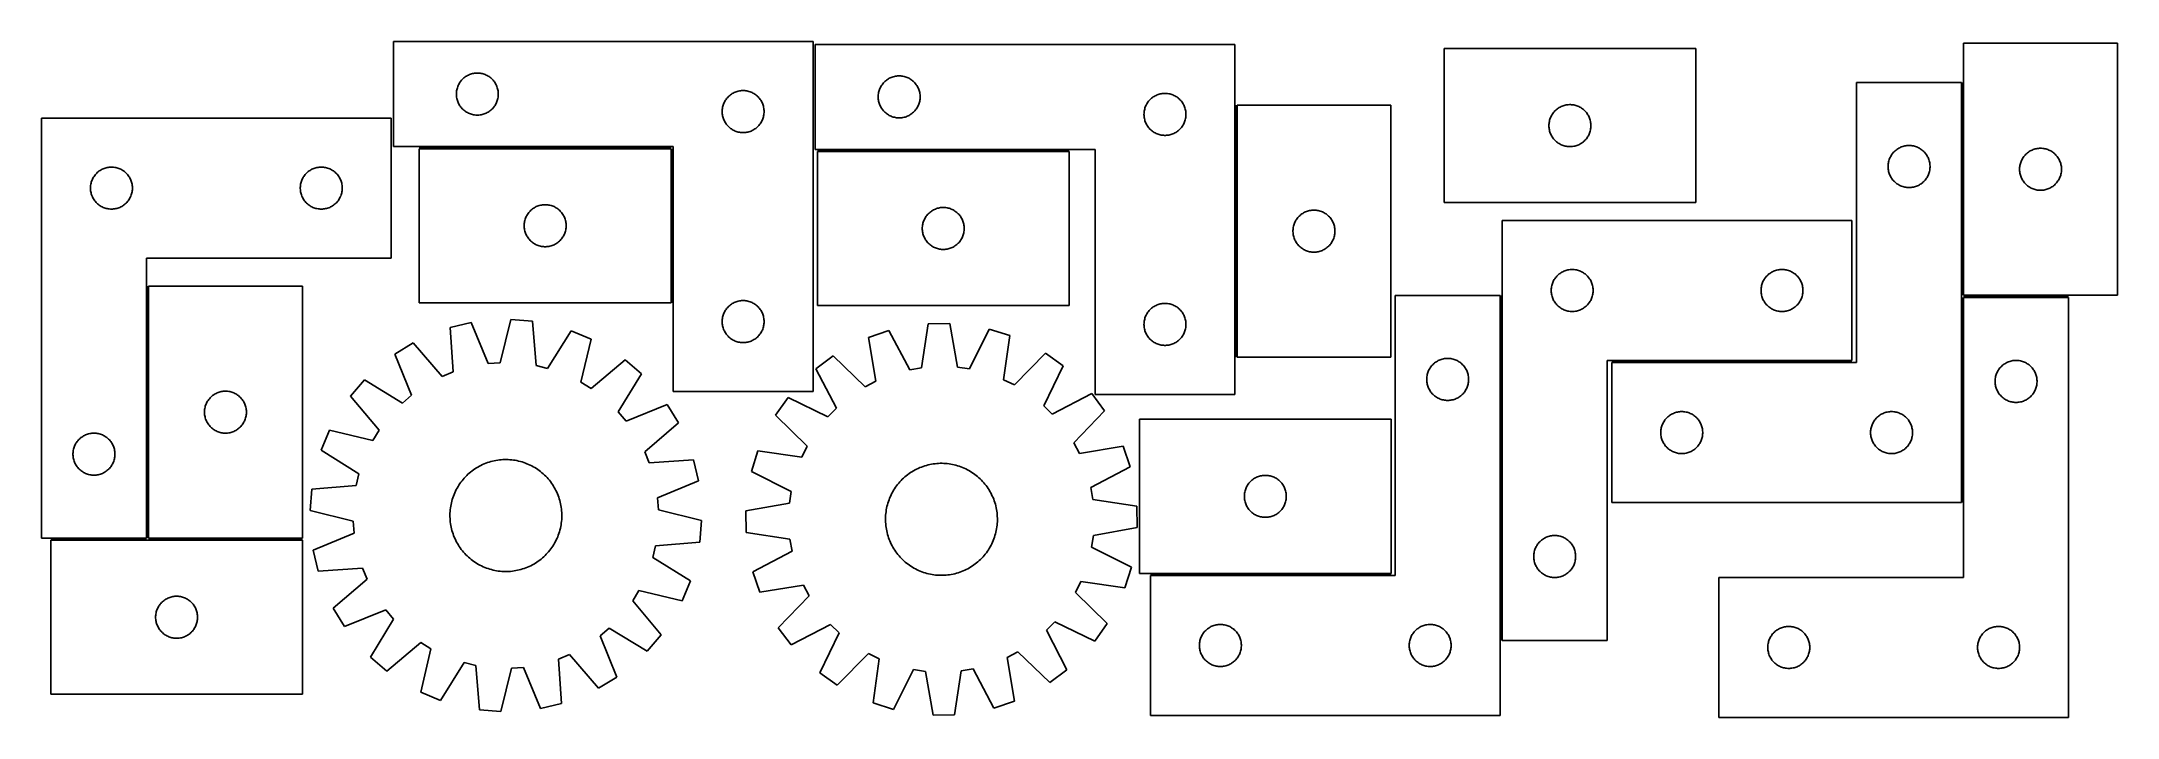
# Model space of a CAD drawing. Header units: millimetres. Extents: x 7 to 1491, y 7 to 490.
import ezdxf

# ---------------------------------------------------------------- set-up
doc = ezdxf.new("R2010")
doc.units = ezdxf.units.MM
doc.layers.add('COMMON', color=5, linetype='CONTINUOUS', true_color=0x0000ff)
doc.layers.add('CUT', color=7, linetype='CONTINUOUS', true_color=0x000000)

msp = doc.modelspace()

# ---------------------------------------------------------------- linework, layer by layer
at = {"layer": 'COMMON'}
for p, q in [((1379.871612, 460.512229), (1379.871612, 308.571315)), ((860.433005, 444.401149), (860.433005, 264.401149)), ((456.606043, 414.028839), (276.606043, 414.028839)), ((457.356044, 303.278838), (457.356044, 413.278838)), ((741.194791, 412.037145), (561.194791, 412.037145)), ((82.301718, 315.125514), (82.301718, 135.125514)), ((1050.034414, 62.01223), (1050.034414, 308.483918)), ((1379.871612, 307.071314), (1379.871612, 160.512229)), ((1380.621613, 307.821314), (1455.621613, 307.821314)), ((1300.784414, 261.26223), (1129.121612, 261.26223)), ((81.551718, 134.375514), (13.116294, 134.375514)), ((83.051719, 134.375513), (193.051719, 134.375513)), ((799.284413, 109.233918), (971.435761, 109.233918))]:
    msp.add_line(p, q, dxfattribs=at)
at = {"layer": 'CUT'}
for p, q in [((558.106044, 489.778839), (258.106044, 489.778839)), ((258.106044, 489.778839), (258.106044, 414.778839)), ((558.106044, 239.778839), (558.106044, 489.778839)), ((859.683005, 487.787145), (559.683005, 487.787145)), ((559.683005, 487.787145), (559.683005, 412.787145)), ((859.683005, 237.787145), (859.683005, 487.787145)), ((1189.187561, 484.718047), (1009.187561, 484.718047)), ((1009.187561, 484.718047), (1009.187561, 374.718047)), ((1189.187561, 374.718047), (1189.187561, 484.718047)), ((1380.621613, 488.571315), (1380.621613, 308.571315)), ((1490.621613, 488.571315), (1380.621613, 488.571315)), ((1490.621613, 308.571315), (1490.621613, 488.571315)), ((305.051766, 459.66706), (305.449411, 460.329282)), ((305.449411, 460.329282), (305.880619, 460.970156)), ((305.880619, 460.970156), (306.344247, 461.587982)), ((306.344247, 461.587982), (306.839065, 462.181121)), ((306.839065, 462.181121), (307.363761, 462.748002)), ((307.363761, 462.748002), (307.916944, 463.28712)), ((307.916944, 463.28712), (308.497146, 463.797046)), ((308.497146, 463.797046), (309.10283, 464.276428)), ((309.10283, 464.276428), (309.732388, 464.723995)), ((309.732388, 464.723995), (310.384152, 465.138559)), ((310.384152, 465.138559), (311.056393, 465.519021)), ((311.056393, 465.519021), (311.747328, 465.864373)), ((311.747328, 465.864373), (312.455126, 466.173699)), ((312.455126, 466.173699), (313.177908, 466.446178)), ((313.177908, 466.446178), (313.91376, 466.681088)), ((313.91376, 466.681088), (314.660728, 466.877805)), ((314.660728, 466.877805), (315.416833, 467.035809)), ((315.416833, 467.035809), (316.180069, 467.15468)), ((316.180069, 467.15468), (316.948412, 467.234102)), ((316.948412, 467.234102), (317.719825, 467.273866)), ((317.719825, 467.273866), (318.492263, 467.273866)), ((318.492263, 467.273866), (319.263676, 467.234102)), ((319.263676, 467.234102), (320.032019, 467.15468)), ((320.032019, 467.15468), (320.795256, 467.035809)), ((320.795256, 467.035809), (321.55136, 466.877805)), ((321.55136, 466.877805), (322.298329, 466.681088)), ((322.298329, 466.681088), (323.03418, 466.446178)), ((323.03418, 466.446178), (323.756963, 466.173699)), ((323.756963, 466.173699), (324.46476, 465.864373)), ((324.46476, 465.864373), (325.155695, 465.519021)), ((325.155695, 465.519021), (325.827936, 465.138559)), ((325.827936, 465.138559), (326.4797, 464.723995)), ((326.4797, 464.723995), (327.109258, 464.276428)), ((327.109258, 464.276428), (327.714942, 463.797046)), ((327.714942, 463.797046), (328.295144, 463.28712)), ((328.295144, 463.28712), (328.848327, 462.748002)), ((328.848327, 462.748002), (329.373023, 462.181121)), ((329.373023, 462.181121), (329.867841, 461.587982)), ((329.867841, 461.587982), (330.331469, 460.970156)), ((330.331469, 460.970156), (330.762678, 460.329282)), ((330.762678, 460.329282), (331.160323, 459.66706)), ((607.921208, 459.596287), (608.416026, 460.189427)), ((608.416026, 460.189427), (608.940722, 460.756307)), ((608.940722, 460.756307), (609.493905, 461.295425)), ((609.493905, 461.295425), (610.074107, 461.805352)), ((610.074107, 461.805352), (610.67979, 462.284734)), ((610.67979, 462.284734), (611.309349, 462.7323)), ((611.309349, 462.7323), (611.961113, 463.146864)), ((611.961113, 463.146864), (612.633353, 463.527327)), ((612.633353, 463.527327), (613.324289, 463.872679)), ((613.324289, 463.872679), (614.032086, 464.182004)), ((614.032086, 464.182004), (614.754869, 464.454483)), ((614.754869, 464.454483), (615.49072, 464.689393)), ((615.49072, 464.689393), (616.237689, 464.886111)), ((616.237689, 464.886111), (616.993793, 465.044114)), ((616.993793, 465.044114), (617.757029, 465.162985)), ((617.757029, 465.162985), (618.525373, 465.242408)), ((618.525373, 465.242408), (619.296786, 465.282172)), ((619.296786, 465.282172), (620.069223, 465.282172)), ((620.069223, 465.282172), (620.840637, 465.242408)), ((620.840637, 465.242408), (621.60898, 465.162985)), ((621.60898, 465.162985), (622.372216, 465.044114)), ((622.372216, 465.044114), (623.128321, 464.886111)), ((623.128321, 464.886111), (623.875289, 464.689393)), ((623.875289, 464.689393), (624.61114, 464.454483)), ((624.61114, 464.454483), (625.333923, 464.182004)), ((625.333923, 464.182004), (626.041721, 463.872679)), ((626.041721, 463.872679), (626.732656, 463.527327)), ((626.732656, 463.527327), (627.404897, 463.146864)), ((627.404897, 463.146864), (628.05666, 462.7323)), ((628.05666, 462.7323), (628.686219, 462.284734)), ((628.686219, 462.284734), (629.291902, 461.805352)), ((629.291902, 461.805352), (629.872105, 461.295425)), ((629.872105, 461.295425), (630.425287, 460.756307)), ((630.425287, 460.756307), (630.949984, 460.189427)), ((630.949984, 460.189427), (631.444802, 459.596287)), ((1379.121612, 460.512229), (1304.121612, 460.512229)), ((1304.121612, 460.512229), (1304.121612, 260.512229)), ((1379.121612, 160.512229), (1379.121612, 460.512229)), ((303.106044, 452.278839), (303.125933, 453.051021)), ((303.125933, 451.506658), (303.106044, 452.278839)), ((303.125933, 453.051021), (303.185546, 453.821154)), ((303.185546, 450.736524), (303.125933, 451.506658)), ((303.185546, 453.821154), (303.284726, 454.587198)), ((303.284726, 449.970481), (303.185546, 450.736524)), ((303.284726, 454.587198), (303.423209, 455.34712)), ((303.423209, 449.210558), (303.284726, 449.970481)), ((303.423209, 455.34712), (303.600628, 456.098906)), ((303.600628, 448.458773), (303.423209, 449.210558)), ((303.600628, 456.098906), (303.816513, 456.840562)), ((303.816513, 447.717117), (303.600628, 448.458773)), ((303.816513, 456.840562), (304.070292, 457.570121)), ((304.070292, 446.987558), (303.816513, 447.717117)), ((304.070292, 457.570121), (304.361291, 458.285648)), ((304.361291, 446.272031), (304.070292, 446.987558)), ((304.361291, 458.285648), (304.688738, 458.985246)), ((304.688738, 445.572433), (304.361291, 446.272031)), ((304.688738, 458.985246), (305.051766, 459.66706)), ((305.051766, 444.890618), (304.688738, 445.572433)), ((331.160323, 459.66706), (331.52335, 458.985246)), ((331.52335, 445.572433), (331.160323, 444.890618)), ((331.52335, 458.985246), (331.850798, 458.285648)), ((331.850798, 446.272031), (331.52335, 445.572433)), ((331.850798, 458.285648), (332.141796, 457.570121)), ((332.141796, 446.987558), (331.850798, 446.272031)), ((332.141796, 457.570121), (332.395575, 456.840562)), ((332.395575, 447.717117), (332.141796, 446.987558)), ((332.395575, 456.840562), (332.61146, 456.098906)), ((332.61146, 448.458773), (332.395575, 447.717117)), ((332.61146, 456.098906), (332.788879, 455.34712)), ((332.788879, 449.210558), (332.61146, 448.458773)), ((332.788879, 455.34712), (332.927363, 454.587198)), ((332.927363, 449.970481), (332.788879, 449.210558)), ((332.927363, 454.587198), (333.026542, 453.821154)), ((333.026542, 450.736524), (332.927363, 449.970481)), ((333.026542, 453.821154), (333.086155, 453.051021)), ((333.086155, 451.506658), (333.026542, 450.736524)), ((333.086155, 453.051021), (333.106044, 452.278839)), ((333.106044, 452.278839), (333.086155, 451.506658)), ((494.070292, 445.070121), (494.361291, 445.785648)), ((494.361291, 445.785648), (494.688738, 446.485246)), ((494.688738, 446.485246), (495.051766, 447.16706)), ((495.051766, 447.16706), (495.449411, 447.829282)), ((495.449411, 447.829282), (495.880619, 448.470156)), ((495.880619, 448.470156), (496.344247, 449.087982)), ((496.344247, 449.087982), (496.839065, 449.681121)), ((496.839065, 449.681121), (497.363761, 450.248002)), ((497.363761, 450.248002), (497.916944, 450.78712)), ((497.916944, 450.78712), (498.497146, 451.297046)), ((498.497146, 451.297046), (499.10283, 451.776428)), ((499.10283, 451.776428), (499.732388, 452.223995)), ((499.732388, 452.223995), (500.384152, 452.638559)), ((500.384152, 452.638559), (501.056393, 453.019021)), ((501.056393, 453.019021), (501.747328, 453.364373)), ((501.747328, 453.364373), (502.455126, 453.673699)), ((502.455126, 453.673699), (503.177908, 453.946178)), ((503.177908, 453.946178), (503.91376, 454.181088)), ((503.91376, 454.181088), (504.660728, 454.377805)), ((504.660728, 454.377805), (505.416833, 454.535809)), ((505.416833, 454.535809), (506.180069, 454.65468)), ((506.180069, 454.65468), (506.948412, 454.734102)), ((506.948412, 454.734102), (507.719825, 454.773866)), ((507.719825, 454.773866), (508.492263, 454.773866)), ((508.492263, 454.773866), (509.263676, 454.734102)), ((509.263676, 454.734102), (510.032019, 454.65468)), ((510.032019, 454.65468), (510.795256, 454.535809)), ((510.795256, 454.535809), (511.55136, 454.377805)), ((511.55136, 454.377805), (512.298329, 454.181088)), ((512.298329, 454.181088), (513.03418, 453.946178)), ((513.03418, 453.946178), (513.756963, 453.673699)), ((513.756963, 453.673699), (514.46476, 453.364373)), ((514.46476, 453.364373), (515.155695, 453.019021)), ((515.155695, 453.019021), (515.827936, 452.638559)), ((515.827936, 452.638559), (516.4797, 452.223995)), ((516.4797, 452.223995), (517.109258, 451.776428)), ((517.109258, 451.776428), (517.714942, 451.297046)), ((517.714942, 451.297046), (518.295144, 450.78712)), ((518.295144, 450.78712), (518.848327, 450.248002)), ((518.848327, 450.248002), (519.373023, 449.681121)), ((519.373023, 449.681121), (519.867841, 449.087982)), ((519.867841, 449.087982), (520.331469, 448.470156)), ((520.331469, 448.470156), (520.762678, 447.829282)), ((520.762678, 447.829282), (521.160323, 447.16706)), ((521.160323, 447.16706), (521.52335, 446.485246)), ((521.52335, 446.485246), (521.850798, 445.785648)), ((521.850798, 445.785648), (522.141796, 445.070121)), ((604.683005, 450.287145), (604.702893, 451.059326)), ((604.702893, 449.514964), (604.683005, 450.287145)), ((604.702893, 451.059326), (604.762507, 451.82946)), ((604.762507, 448.74483), (604.702893, 449.514964)), ((604.762507, 451.82946), (604.861686, 452.595504)), ((604.861686, 447.978786), (604.762507, 448.74483)), ((604.861686, 452.595504), (605.000169, 453.355426)), ((605.000169, 447.218864), (604.861686, 447.978786)), ((605.000169, 453.355426), (605.177589, 454.107212)), ((605.177589, 446.467078), (605.000169, 447.218864)), ((605.177589, 454.107212), (605.393474, 454.848867)), ((605.393474, 445.725422), (605.177589, 446.467078)), ((605.393474, 454.848867), (605.647252, 455.578426)), ((605.647252, 444.995864), (605.393474, 445.725422)), ((605.647252, 455.578426), (605.938251, 456.293954)), ((605.938251, 456.293954), (606.265698, 456.993552)), ((606.265698, 456.993552), (606.628726, 457.675366)), ((606.628726, 457.675366), (607.026371, 458.337588)), ((607.026371, 458.337588), (607.45758, 458.978461)), ((607.45758, 458.978461), (607.921208, 459.596287)), ((631.444802, 459.596287), (631.90843, 458.978461)), ((631.90843, 458.978461), (632.339638, 458.337588)), ((632.339638, 458.337588), (632.737283, 457.675366)), ((632.737283, 457.675366), (633.100311, 456.993552)), ((633.100311, 456.993552), (633.427758, 456.293954)), ((633.427758, 456.293954), (633.718757, 455.578426)), ((633.718757, 455.578426), (633.972535, 454.848867)), ((633.972535, 445.725422), (633.718757, 444.995864)), ((633.972535, 454.848867), (634.188421, 454.107212)), ((634.188421, 446.467078), (633.972535, 445.725422)), ((634.188421, 454.107212), (634.36584, 453.355426)), ((634.36584, 447.218864), (634.188421, 446.467078)), ((634.36584, 453.355426), (634.504323, 452.595504)), ((634.504323, 447.978786), (634.36584, 447.218864)), ((634.504323, 452.595504), (634.603503, 451.82946)), ((634.603503, 448.74483), (634.504323, 447.978786)), ((634.603503, 451.82946), (634.663116, 451.059326)), ((634.663116, 449.514964), (634.603503, 448.74483)), ((634.663116, 451.059326), (634.683005, 450.287145)), ((634.683005, 450.287145), (634.663116, 449.514964)), ((796.628726, 445.175366), (797.026371, 445.837588)), ((797.026371, 445.837588), (797.45758, 446.478461)), ((797.45758, 446.478461), (797.921208, 447.096287)), ((797.921208, 447.096287), (798.416026, 447.689427)), ((798.416026, 447.689427), (798.940722, 448.256307)), ((798.940722, 448.256307), (799.493905, 448.795425)), ((799.493905, 448.795425), (800.074107, 449.305352)), ((800.074107, 449.305352), (800.67979, 449.784734)), ((800.67979, 449.784734), (801.309349, 450.2323)), ((801.309349, 450.2323), (801.961113, 450.646864)), ((801.961113, 450.646864), (802.633353, 451.027327)), ((802.633353, 451.027327), (803.324289, 451.372679)), ((803.324289, 451.372679), (804.032086, 451.682004)), ((804.032086, 451.682004), (804.754869, 451.954483)), ((804.754869, 451.954483), (805.49072, 452.189393)), ((805.49072, 452.189393), (806.237689, 452.386111)), ((806.237689, 452.386111), (806.993793, 452.544114)), ((806.993793, 452.544114), (807.757029, 452.662985)), ((807.757029, 452.662985), (808.525373, 452.742408)), ((808.525373, 452.742408), (809.296786, 452.782172)), ((809.296786, 452.782172), (810.069223, 452.782172)), ((810.069223, 452.782172), (810.840637, 452.742408)), ((810.840637, 452.742408), (811.60898, 452.662985)), ((811.60898, 452.662985), (812.372216, 452.544114)), ((812.372216, 452.544114), (813.128321, 452.386111)), ((813.128321, 452.386111), (813.875289, 452.189393)), ((813.875289, 452.189393), (814.61114, 451.954483)), ((814.61114, 451.954483), (815.333923, 451.682004)), ((815.333923, 451.682004), (816.041721, 451.372679)), ((816.041721, 451.372679), (816.732656, 451.027327)), ((816.732656, 451.027327), (817.404897, 450.646864)), ((817.404897, 450.646864), (818.05666, 450.2323)), ((818.05666, 450.2323), (818.686219, 449.784734)), ((818.686219, 449.784734), (819.291902, 449.305352)), ((819.291902, 449.305352), (819.872105, 448.795425)), ((819.872105, 448.795425), (820.425287, 448.256307)), ((820.425287, 448.256307), (820.949984, 447.689427)), ((820.949984, 447.689427), (821.444802, 447.096287)), ((821.444802, 447.096287), (821.90843, 446.478461)), ((821.90843, 446.478461), (822.339638, 445.837588)), ((822.339638, 445.837588), (822.737283, 445.175366)), ((6.551718, 435.125514), (6.551718, 135.125514)), ((256.551718, 435.125514), (6.551718, 435.125514)), ((256.551718, 335.125514), (256.551718, 435.125514)), ((305.449411, 444.228397), (305.051766, 444.890618)), ((305.880619, 443.587523), (305.449411, 444.228397)), ((306.344247, 442.969697), (305.880619, 443.587523)), ((306.839065, 442.376558), (306.344247, 442.969697)), ((307.363761, 441.809677), (306.839065, 442.376558)), ((307.916944, 441.270559), (307.363761, 441.809677)), ((308.497146, 440.760633), (307.916944, 441.270559)), ((309.10283, 440.281251), (308.497146, 440.760633)), ((309.732388, 439.833684), (309.10283, 440.281251)), ((310.384152, 439.41912), (309.732388, 439.833684)), ((311.056393, 439.038657), (310.384152, 439.41912)), ((311.747328, 438.693305), (311.056393, 439.038657)), ((312.455126, 438.38398), (311.747328, 438.693305)), ((313.177908, 438.111501), (312.455126, 438.38398)), ((313.91376, 437.876591), (313.177908, 438.111501)), ((314.660728, 437.679874), (313.91376, 437.876591)), ((315.416833, 437.52187), (314.660728, 437.679874)), ((316.180069, 437.402999), (315.416833, 437.52187)), ((316.948412, 437.323577), (316.180069, 437.402999)), ((317.719825, 437.283812), (316.948412, 437.323577)), ((318.492263, 437.283812), (317.719825, 437.283812)), ((319.263676, 437.323577), (318.492263, 437.283812)), ((320.032019, 437.402999), (319.263676, 437.323577)), ((320.795256, 437.52187), (320.032019, 437.402999)), ((321.55136, 437.679874), (320.795256, 437.52187)), ((322.298329, 437.876591), (321.55136, 437.679874)), ((323.03418, 438.111501), (322.298329, 437.876591)), ((323.756963, 438.38398), (323.03418, 438.111501)), ((324.46476, 438.693305), (323.756963, 438.38398)), ((325.155695, 439.038657), (324.46476, 438.693305)), ((325.827936, 439.41912), (325.155695, 439.038657)), ((326.4797, 439.833684), (325.827936, 439.41912)), ((327.109258, 440.281251), (326.4797, 439.833684)), ((327.714942, 440.760633), (327.109258, 440.281251)), ((328.295144, 441.270559), (327.714942, 440.760633)), ((328.848327, 441.809677), (328.295144, 441.270559)), ((329.373023, 442.376558), (328.848327, 441.809677)), ((329.867841, 442.969697), (329.373023, 442.376558)), ((330.331469, 443.587523), (329.867841, 442.969697)), ((330.762678, 444.228397), (330.331469, 443.587523)), ((331.160323, 444.890618), (330.762678, 444.228397)), ((493.106044, 439.778839), (493.125933, 440.551021)), ((493.125933, 439.006658), (493.106044, 439.778839)), ((493.125933, 440.551021), (493.185546, 441.321154)), ((493.185546, 438.236524), (493.125933, 439.006658)), ((493.185546, 441.321154), (493.284726, 442.087198)), ((493.284726, 437.470481), (493.185546, 438.236524)), ((493.284726, 442.087198), (493.423209, 442.84712)), ((493.423209, 436.710558), (493.284726, 437.470481)), ((493.423209, 442.84712), (493.600628, 443.598906)), ((493.600628, 435.958773), (493.423209, 436.710558)), ((493.600628, 443.598906), (493.816513, 444.340562)), ((493.816513, 435.217117), (493.600628, 435.958773)), ((493.816513, 444.340562), (494.070292, 445.070121)), ((494.070292, 434.487558), (493.816513, 435.217117)), ((494.361291, 433.772031), (494.070292, 434.487558)), ((494.688738, 433.072433), (494.361291, 433.772031)), ((495.051766, 432.390618), (494.688738, 433.072433)), ((495.449411, 431.728397), (495.051766, 432.390618)), ((495.880619, 431.087523), (495.449411, 431.728397)), ((496.344247, 430.469697), (495.880619, 431.087523)), ((496.839065, 429.876558), (496.344247, 430.469697)), ((519.867841, 430.469697), (519.373023, 429.876558)), ((520.331469, 431.087523), (519.867841, 430.469697)), ((520.762678, 431.728397), (520.331469, 431.087523)), ((521.160323, 432.390618), (520.762678, 431.728397)), ((521.52335, 433.072433), (521.160323, 432.390618)), ((521.850798, 433.772031), (521.52335, 433.072433)), ((522.141796, 434.487558), (521.850798, 433.772031)), ((522.141796, 445.070121), (522.395575, 444.340562)), ((522.395575, 435.217117), (522.141796, 434.487558)), ((522.395575, 444.340562), (522.61146, 443.598906)), ((522.61146, 435.958773), (522.395575, 435.217117)), ((522.61146, 443.598906), (522.788879, 442.84712)), ((522.788879, 436.710558), (522.61146, 435.958773)), ((522.788879, 442.84712), (522.927363, 442.087198)), ((522.927363, 437.470481), (522.788879, 436.710558)), ((522.927363, 442.087198), (523.026542, 441.321154)), ((523.026542, 438.236524), (522.927363, 437.470481)), ((523.026542, 441.321154), (523.086155, 440.551021)), ((523.086155, 439.006658), (523.026542, 438.236524)), ((523.086155, 440.551021), (523.106044, 439.778839)), ((523.106044, 439.778839), (523.086155, 439.006658)), ((605.938251, 444.280336), (605.647252, 444.995864)), ((606.265698, 443.580738), (605.938251, 444.280336)), ((606.628726, 442.898924), (606.265698, 443.580738)), ((607.026371, 442.236702), (606.628726, 442.898924)), ((607.45758, 441.595828), (607.026371, 442.236702)), ((607.921208, 440.978003), (607.45758, 441.595828)), ((608.416026, 440.384863), (607.921208, 440.978003)), ((608.940722, 439.817983), (608.416026, 440.384863)), ((609.493905, 439.278864), (608.940722, 439.817983)), ((610.074107, 438.768938), (609.493905, 439.278864)), ((610.67979, 438.289556), (610.074107, 438.768938)), ((611.309349, 437.84199), (610.67979, 438.289556)), ((611.961113, 437.427426), (611.309349, 437.84199)), ((612.633353, 437.046963), (611.961113, 437.427426)), ((613.324289, 436.701611), (612.633353, 437.046963)), ((614.032086, 436.392285), (613.324289, 436.701611)), ((614.754869, 436.119807), (614.032086, 436.392285)), ((615.49072, 435.884897), (614.754869, 436.119807)), ((616.237689, 435.688179), (615.49072, 435.884897)), ((616.993793, 435.530176), (616.237689, 435.688179)), ((617.757029, 435.411305), (616.993793, 435.530176)), ((618.525373, 435.331882), (617.757029, 435.411305)), ((619.296786, 435.292118), (618.525373, 435.331882)), ((620.069223, 435.292118), (619.296786, 435.292118)), ((620.840637, 435.331882), (620.069223, 435.292118)), ((621.60898, 435.411305), (620.840637, 435.331882)), ((622.372216, 435.530176), (621.60898, 435.411305)), ((623.128321, 435.688179), (622.372216, 435.530176)), ((623.875289, 435.884897), (623.128321, 435.688179)), ((624.61114, 436.119807), (623.875289, 435.884897)), ((625.333923, 436.392285), (624.61114, 436.119807)), ((626.041721, 436.701611), (625.333923, 436.392285)), ((626.732656, 437.046963), (626.041721, 436.701611)), ((627.404897, 437.427426), (626.732656, 437.046963)), ((628.05666, 437.84199), (627.404897, 437.427426)), ((628.686219, 438.289556), (628.05666, 437.84199)), ((629.291902, 438.768938), (628.686219, 438.289556)), ((629.872105, 439.278864), (629.291902, 438.768938)), ((630.425287, 439.817983), (629.872105, 439.278864)), ((630.949984, 440.384863), (630.425287, 439.817983)), ((631.444802, 440.978003), (630.949984, 440.384863)), ((631.90843, 441.595828), (631.444802, 440.978003)), ((632.339638, 442.236702), (631.90843, 441.595828)), ((632.737283, 442.898924), (632.339638, 442.236702)), ((633.100311, 443.580738), (632.737283, 442.898924)), ((633.427758, 444.280336), (633.100311, 443.580738)), ((633.718757, 444.995864), (633.427758, 444.280336)), ((794.683005, 437.787145), (794.702893, 438.559326)), ((794.702893, 437.014964), (794.683005, 437.787145)), ((794.702893, 438.559326), (794.762507, 439.32946)), ((794.762507, 436.24483), (794.702893, 437.014964)), ((794.762507, 439.32946), (794.861686, 440.095504)), ((794.861686, 435.478786), (794.762507, 436.24483)), ((794.861686, 440.095504), (795.000169, 440.855426)), ((795.000169, 434.718864), (794.861686, 435.478786)), ((795.000169, 440.855426), (795.177589, 441.607212)), ((795.177589, 433.967078), (795.000169, 434.718864)), ((795.177589, 441.607212), (795.393474, 442.348867)), ((795.393474, 433.225422), (795.177589, 433.967078)), ((795.393474, 442.348867), (795.647252, 443.078426)), ((795.647252, 432.495864), (795.393474, 433.225422)), ((795.647252, 443.078426), (795.938251, 443.793954)), ((795.938251, 431.780336), (795.647252, 432.495864)), ((795.938251, 443.793954), (796.265698, 444.493552)), ((796.265698, 431.080738), (795.938251, 431.780336)), ((796.265698, 444.493552), (796.628726, 445.175366)), ((796.628726, 430.398924), (796.265698, 431.080738)), ((797.026371, 429.736702), (796.628726, 430.398924)), ((822.737283, 430.398924), (822.339638, 429.736702)), ((822.737283, 445.175366), (823.100311, 444.493552)), ((823.100311, 431.080738), (822.737283, 430.398924)), ((823.100311, 444.493552), (823.427758, 443.793954)), ((823.427758, 431.780336), (823.100311, 431.080738)), ((823.427758, 443.793954), (823.718757, 443.078426)), ((823.718757, 432.495864), (823.427758, 431.780336)), ((823.718757, 443.078426), (823.972535, 442.348867)), ((823.972535, 433.225422), (823.718757, 432.495864)), ((823.972535, 442.348867), (824.188421, 441.607212)), ((824.188421, 433.967078), (823.972535, 433.225422)), ((824.188421, 441.607212), (824.36584, 440.855426)), ((824.36584, 434.718864), (824.188421, 433.967078)), ((824.36584, 440.855426), (824.504323, 440.095504)), ((824.504323, 435.478786), (824.36584, 434.718864)), ((824.504323, 440.095504), (824.603503, 439.32946)), ((824.603503, 436.24483), (824.504323, 435.478786)), ((824.603503, 439.32946), (824.663116, 438.559326)), ((824.663116, 437.014964), (824.603503, 436.24483)), ((824.663116, 438.559326), (824.683005, 437.787145)), ((824.683005, 437.787145), (824.663116, 437.014964)), ((861.183006, 444.401149), (861.183006, 264.401149)), ((971.183006, 444.401149), (861.183006, 444.401149)), ((971.183006, 264.401149), (971.183006, 444.401149)), ((1084.187561, 429.718047), (1084.20745, 430.490229)), ((1084.20745, 430.490229), (1084.267063, 431.260362)), ((1084.267063, 431.260362), (1084.366243, 432.026406)), ((1084.366243, 432.026406), (1084.504726, 432.786328)), ((1084.504726, 432.786328), (1084.682145, 433.538114)), ((1084.682145, 433.538114), (1084.898031, 434.27977)), ((1084.898031, 434.27977), (1085.151809, 435.009329)), ((1085.151809, 435.009329), (1085.442808, 435.724856)), ((1085.442808, 435.724856), (1085.770255, 436.424454)), ((1085.770255, 436.424454), (1086.133283, 437.106268)), ((1086.133283, 437.106268), (1086.530928, 437.76849)), ((1086.530928, 437.76849), (1086.962136, 438.409364)), ((1086.962136, 438.409364), (1087.425764, 439.02719)), ((1087.425764, 439.02719), (1087.920582, 439.620329)), ((1087.920582, 439.620329), (1088.445278, 440.18721)), ((1088.445278, 440.18721), (1088.998461, 440.726328)), ((1088.998461, 440.726328), (1089.578664, 441.236254)), ((1089.578664, 441.236254), (1090.184347, 441.715636)), ((1090.184347, 441.715636), (1090.813905, 442.163203)), ((1090.813905, 442.163203), (1091.465669, 442.577767)), ((1091.465669, 442.577767), (1092.13791, 442.958229)), ((1092.13791, 442.958229), (1092.828845, 443.303581)), ((1092.828845, 443.303581), (1093.536643, 443.612907)), ((1093.536643, 443.612907), (1094.259426, 443.885386)), ((1094.259426, 443.885386), (1094.995277, 444.120296)), ((1094.995277, 444.120296), (1095.742245, 444.317013)), ((1095.742245, 444.317013), (1096.49835, 444.475017)), ((1096.49835, 444.475017), (1097.261586, 444.593888)), ((1097.261586, 444.593888), (1098.029929, 444.67331)), ((1098.029929, 444.67331), (1098.801343, 444.713074)), ((1098.801343, 444.713074), (1099.57378, 444.713074)), ((1099.57378, 444.713074), (1100.345193, 444.67331)), ((1100.345193, 444.67331), (1101.113537, 444.593888)), ((1101.113537, 444.593888), (1101.876773, 444.475017)), ((1101.876773, 444.475017), (1102.632877, 444.317013)), ((1102.632877, 444.317013), (1103.379846, 444.120296)), ((1103.379846, 444.120296), (1104.115697, 443.885386)), ((1104.115697, 443.885386), (1104.83848, 443.612907)), ((1104.83848, 443.612907), (1105.546277, 443.303581)), ((1105.546277, 443.303581), (1106.237212, 442.958229)), ((1106.237212, 442.958229), (1106.909453, 442.577767)), ((1106.909453, 442.577767), (1107.561217, 442.163203)), ((1107.561217, 442.163203), (1108.190775, 441.715636)), ((1108.190775, 441.715636), (1108.796459, 441.236254)), ((1108.796459, 441.236254), (1109.376661, 440.726328)), ((1109.376661, 440.726328), (1109.929844, 440.18721)), ((1109.929844, 440.18721), (1110.45454, 439.620329)), ((1110.45454, 439.620329), (1110.949358, 439.02719)), ((1110.949358, 439.02719), (1111.412986, 438.409364)), ((1111.412986, 438.409364), (1111.844195, 437.76849)), ((1111.844195, 437.76849), (1112.24184, 437.106268)), ((1112.24184, 437.106268), (1112.604868, 436.424454)), ((1112.604868, 436.424454), (1112.932315, 435.724856)), ((1112.932315, 435.724856), (1113.223314, 435.009329)), ((1113.223314, 435.009329), (1113.477092, 434.27977)), ((1113.477092, 434.27977), (1113.692977, 433.538114)), ((1113.692977, 433.538114), (1113.870397, 432.786328)), ((1113.870397, 432.786328), (1114.00888, 432.026406)), ((1114.00888, 432.026406), (1114.108059, 431.260362)), ((1114.108059, 431.260362), (1114.167673, 430.490229)), ((1114.167673, 430.490229), (1114.187561, 429.718047)), ((497.363761, 429.309677), (496.839065, 429.876558)), ((497.916944, 428.770559), (497.363761, 429.309677)), ((498.497146, 428.260633), (497.916944, 428.770559)), ((499.10283, 427.781251), (498.497146, 428.260633)), ((499.732388, 427.333684), (499.10283, 427.781251)), ((500.384152, 426.91912), (499.732388, 427.333684)), ((501.056393, 426.538657), (500.384152, 426.91912)), ((501.747328, 426.193305), (501.056393, 426.538657)), ((502.455126, 425.88398), (501.747328, 426.193305)), ((503.177908, 425.611501), (502.455126, 425.88398)), ((503.91376, 425.376591), (503.177908, 425.611501)), ((504.660728, 425.179874), (503.91376, 425.376591)), ((505.416833, 425.02187), (504.660728, 425.179874)), ((506.180069, 424.902999), (505.416833, 425.02187)), ((506.948412, 424.823577), (506.180069, 424.902999)), ((507.719825, 424.783812), (506.948412, 424.823577)), ((508.492263, 424.783812), (507.719825, 424.783812)), ((509.263676, 424.823577), (508.492263, 424.783812)), ((510.032019, 424.902999), (509.263676, 424.823577)), ((510.795256, 425.02187), (510.032019, 424.902999)), ((511.55136, 425.179874), (510.795256, 425.02187)), ((512.298329, 425.376591), (511.55136, 425.179874)), ((513.03418, 425.611501), (512.298329, 425.376591)), ((513.756963, 425.88398), (513.03418, 425.611501)), ((514.46476, 426.193305), (513.756963, 425.88398)), ((515.155695, 426.538657), (514.46476, 426.193305)), ((515.827936, 426.91912), (515.155695, 426.538657)), ((516.4797, 427.333684), (515.827936, 426.91912)), ((517.109258, 427.781251), (516.4797, 427.333684)), ((517.714942, 428.260633), (517.109258, 427.781251)), ((518.295144, 428.770559), (517.714942, 428.260633)), ((518.848327, 429.309677), (518.295144, 428.770559)), ((519.373023, 429.876558), (518.848327, 429.309677)), ((797.45758, 429.095828), (797.026371, 429.736702)), ((797.921208, 428.478003), (797.45758, 429.095828)), ((798.416026, 427.884863), (797.921208, 428.478003)), ((798.940722, 427.317983), (798.416026, 427.884863)), ((799.493905, 426.778864), (798.940722, 427.317983)), ((800.074107, 426.268938), (799.493905, 426.778864)), ((800.67979, 425.789556), (800.074107, 426.268938)), ((801.309349, 425.34199), (800.67979, 425.789556)), ((801.961113, 424.927426), (801.309349, 425.34199)), ((802.633353, 424.546963), (801.961113, 424.927426)), ((803.324289, 424.201611), (802.633353, 424.546963)), ((804.032086, 423.892285), (803.324289, 424.201611)), ((804.754869, 423.619807), (804.032086, 423.892285)), ((805.49072, 423.384897), (804.754869, 423.619807)), ((806.237689, 423.188179), (805.49072, 423.384897)), ((806.993793, 423.030176), (806.237689, 423.188179)), ((807.757029, 422.911305), (806.993793, 423.030176)), ((808.525373, 422.831882), (807.757029, 422.911305)), ((809.296786, 422.792118), (808.525373, 422.831882)), ((810.069223, 422.792118), (809.296786, 422.792118)), ((810.840637, 422.831882), (810.069223, 422.792118)), ((811.60898, 422.911305), (810.840637, 422.831882)), ((812.372216, 423.030176), (811.60898, 422.911305)), ((813.128321, 423.188179), (812.372216, 423.030176)), ((813.875289, 423.384897), (813.128321, 423.188179)), ((814.61114, 423.619807), (813.875289, 423.384897)), ((815.333923, 423.892285), (814.61114, 423.619807)), ((816.041721, 424.201611), (815.333923, 423.892285)), ((816.732656, 424.546963), (816.041721, 424.201611)), ((817.404897, 424.927426), (816.732656, 424.546963)), ((818.05666, 425.34199), (817.404897, 424.927426)), ((818.686219, 425.789556), (818.05666, 425.34199)), ((819.291902, 426.268938), (818.686219, 425.789556)), ((819.872105, 426.778864), (819.291902, 426.268938)), ((820.425287, 427.317983), (819.872105, 426.778864)), ((820.949984, 427.884863), (820.425287, 427.317983)), ((821.444802, 428.478003), (820.949984, 427.884863)), ((821.90843, 429.095828), (821.444802, 428.478003)), ((822.339638, 429.736702), (821.90843, 429.095828)), ((1084.20745, 428.945866), (1084.187561, 429.718047)), ((1084.267063, 428.175732), (1084.20745, 428.945866)), ((1084.366243, 427.409689), (1084.267063, 428.175732)), ((1084.504726, 426.649766), (1084.366243, 427.409689)), ((1084.682145, 425.897981), (1084.504726, 426.649766)), ((1084.898031, 425.156325), (1084.682145, 425.897981)), ((1085.151809, 424.426766), (1084.898031, 425.156325)), ((1085.442808, 423.711239), (1085.151809, 424.426766)), ((1085.770255, 423.011641), (1085.442808, 423.711239)), ((1086.133283, 422.329826), (1085.770255, 423.011641)), ((1086.530928, 421.667605), (1086.133283, 422.329826)), ((1086.962136, 421.026731), (1086.530928, 421.667605)), ((1087.425764, 420.408905), (1086.962136, 421.026731)), ((1087.920582, 419.815766), (1087.425764, 420.408905)), ((1088.445278, 419.248885), (1087.920582, 419.815766)), ((1088.998461, 418.709767), (1088.445278, 419.248885)), ((1089.578664, 418.199841), (1088.998461, 418.709767)), ((1090.184347, 417.720459), (1089.578664, 418.199841)), ((1090.813905, 417.272892), (1090.184347, 417.720459)), ((1091.465669, 416.858328), (1090.813905, 417.272892)), ((1092.13791, 416.477865), (1091.465669, 416.858328)), ((1092.828845, 416.132513), (1092.13791, 416.477865)), ((1093.536643, 415.823188), (1092.828845, 416.132513)), ((1094.259426, 415.550709), (1093.536643, 415.823188)), ((1094.995277, 415.315799), (1094.259426, 415.550709)), ((1104.115697, 415.550709), (1103.379846, 415.315799)), ((1104.83848, 415.823188), (1104.115697, 415.550709)), ((1105.546277, 416.132513), (1104.83848, 415.823188)), ((1106.237212, 416.477865), (1105.546277, 416.132513)), ((1106.909453, 416.858328), (1106.237212, 416.477865)), ((1107.561217, 417.272892), (1106.909453, 416.858328)), ((1108.190775, 417.720459), (1107.561217, 417.272892)), ((1108.796459, 418.199841), (1108.190775, 417.720459)), ((1109.376661, 418.709767), (1108.796459, 418.199841)), ((1109.929844, 419.248885), (1109.376661, 418.709767)), ((1110.45454, 419.815766), (1109.929844, 419.248885)), ((1110.949358, 420.408905), (1110.45454, 419.815766)), ((1111.412986, 421.026731), (1110.949358, 420.408905)), ((1111.844195, 421.667605), (1111.412986, 421.026731)), ((1112.24184, 422.329826), (1111.844195, 421.667605)), ((1112.604868, 423.011641), (1112.24184, 422.329826)), ((1112.932315, 423.711239), (1112.604868, 423.011641)), ((1113.223314, 424.426766), (1112.932315, 423.711239)), ((1113.477092, 425.156325), (1113.223314, 424.426766)), ((1113.692977, 425.897981), (1113.477092, 425.156325)), ((1113.870397, 426.649766), (1113.692977, 425.897981)), ((1114.00888, 427.409689), (1113.870397, 426.649766)), ((1114.108059, 428.175732), (1114.00888, 427.409689)), ((1114.167673, 428.945866), (1114.108059, 428.175732)), ((1114.187561, 429.718047), (1114.167673, 428.945866)), ((258.106044, 414.778839), (458.106044, 414.778839)), ((456.606043, 413.278838), (276.606043, 413.278838)), ((276.606043, 413.278838), (276.606043, 303.278838)), ((456.606043, 303.278838), (456.606043, 413.278838)), ((458.106044, 414.778839), (458.106044, 239.778839)), ((559.683005, 412.787145), (759.683005, 412.787145)), ((741.194791, 411.287144), (561.194791, 411.287144)), ((561.194791, 411.287144), (561.194791, 301.287144)), ((741.194791, 301.287144), (741.194791, 411.287144)), ((759.683005, 412.787145), (759.683005, 237.787145)), ((1095.742245, 415.119082), (1094.995277, 415.315799)), ((1096.49835, 414.961078), (1095.742245, 415.119082)), ((1097.261586, 414.842207), (1096.49835, 414.961078)), ((1098.029929, 414.762785), (1097.261586, 414.842207)), ((1098.801343, 414.72302), (1098.029929, 414.762785)), ((1099.57378, 414.72302), (1098.801343, 414.72302)), ((1100.345193, 414.762785), (1099.57378, 414.72302)), ((1101.113537, 414.842207), (1100.345193, 414.762785)), ((1101.876773, 414.961078), (1101.113537, 414.842207)), ((1102.632877, 415.119082), (1101.876773, 414.961078)), ((1103.379846, 415.315799), (1102.632877, 415.119082)), ((1326.626585, 400.898448), (1326.666349, 401.669861)), ((1326.626585, 400.12601), (1326.626585, 400.898448)), ((1326.666349, 401.669861), (1326.745772, 402.438204)), ((1326.745772, 402.438204), (1326.864643, 403.20144)), ((1326.864643, 403.20144), (1327.022647, 403.957545)), ((1327.022647, 403.957545), (1327.219364, 404.704513)), ((1327.219364, 404.704513), (1327.454274, 405.440365)), ((1327.454274, 405.440365), (1327.726753, 406.163147)), ((1327.726753, 406.163147), (1328.036078, 406.870945)), ((1328.036078, 406.870945), (1328.38143, 407.56188)), ((1328.38143, 407.56188), (1328.761893, 408.234121)), ((1328.761893, 408.234121), (1329.176457, 408.885885)), ((1329.176457, 408.885885), (1329.624023, 409.515443)), ((1329.624023, 409.515443), (1330.103405, 410.121127)), ((1330.103405, 410.121127), (1330.613332, 410.701329)), ((1330.613332, 410.701329), (1331.15245, 411.254512)), ((1331.15245, 411.254512), (1331.71933, 411.779208)), ((1331.71933, 411.779208), (1332.31247, 412.274026)), ((1332.31247, 412.274026), (1332.930296, 412.737654)), ((1332.930296, 412.737654), (1333.571169, 413.168862)), ((1333.571169, 413.168862), (1334.233391, 413.566508)), ((1334.233391, 413.566508), (1334.915205, 413.929535)), ((1334.915205, 413.929535), (1335.614804, 414.256982)), ((1335.614804, 414.256982), (1336.330331, 414.547981)), ((1336.330331, 414.547981), (1337.05989, 414.80176)), ((1337.05989, 414.80176), (1337.801545, 415.017645)), ((1337.801545, 415.017645), (1338.553331, 415.195064)), ((1338.553331, 415.195064), (1339.313253, 415.333547)), ((1339.313253, 415.333547), (1340.079297, 415.432727)), ((1340.079297, 415.432727), (1340.849431, 415.49234)), ((1340.849431, 415.49234), (1341.621612, 415.512229)), ((1341.621612, 415.512229), (1342.393793, 415.49234)), ((1342.393793, 415.49234), (1343.163927, 415.432727)), ((1343.163927, 415.432727), (1343.929971, 415.333547)), ((1343.929971, 415.333547), (1344.689893, 415.195064)), ((1344.689893, 415.195064), (1345.441679, 415.017645)), ((1345.441679, 415.017645), (1346.183335, 414.80176)), ((1346.183335, 414.80176), (1346.912893, 414.547981)), ((1346.912893, 414.547981), (1347.628421, 414.256982)), ((1347.628421, 414.256982), (1348.328019, 413.929535)), ((1348.328019, 413.929535), (1349.009833, 413.566508)), ((1349.009833, 413.566508), (1349.672055, 413.168862)), ((1349.672055, 413.168862), (1350.312929, 412.737654)), ((1350.312929, 412.737654), (1350.930754, 412.274026)), ((1350.930754, 412.274026), (1351.523894, 411.779208)), ((1351.523894, 411.779208), (1352.090774, 411.254512)), ((1352.090774, 411.254512), (1352.629893, 410.701329)), ((1352.629893, 410.701329), (1353.139819, 410.121127)), ((1353.139819, 410.121127), (1353.619201, 409.515443)), ((1353.619201, 409.515443), (1354.066767, 408.885885)), ((1354.066767, 408.885885), (1354.481332, 408.234121)), ((1354.481332, 408.234121), (1354.861794, 407.56188)), ((1354.861794, 407.56188), (1355.207146, 406.870945)), ((1355.207146, 406.870945), (1355.516472, 406.163147)), ((1355.516472, 406.163147), (1355.788951, 405.440365)), ((1355.788951, 405.440365), (1356.02386, 404.704513)), ((1356.02386, 404.704513), (1356.220578, 403.957545)), ((1356.220578, 403.957545), (1356.378581, 403.20144)), ((1356.378581, 403.20144), (1356.497452, 402.438204)), ((1356.497452, 402.438204), (1356.576875, 401.669861)), ((1356.576875, 401.669861), (1356.616639, 400.898448)), ((1356.616639, 400.898448), (1356.616639, 400.12601)), ((1420.745773, 400.497291), (1420.864644, 401.260527)), ((1420.864644, 401.260527), (1421.022648, 402.016631)), ((1421.022648, 402.016631), (1421.219365, 402.7636)), ((1421.219365, 402.7636), (1421.454275, 403.499451)), ((1421.454275, 403.499451), (1421.726754, 404.222234)), ((1421.726754, 404.222234), (1422.036079, 404.930031)), ((1422.036079, 404.930031), (1422.381431, 405.620966)), ((1422.381431, 405.620966), (1422.761894, 406.293207)), ((1422.761894, 406.293207), (1423.176458, 406.944971)), ((1423.176458, 406.944971), (1423.624024, 407.574529)), ((1423.624024, 407.574529), (1424.103406, 408.180213)), ((1424.103406, 408.180213), (1424.613333, 408.760415)), ((1424.613333, 408.760415), (1425.152451, 409.313598)), ((1425.152451, 409.313598), (1425.719331, 409.838294)), ((1425.719331, 409.838294), (1426.312471, 410.333112)), ((1426.312471, 410.333112), (1426.930297, 410.79674)), ((1426.930297, 410.79674), (1427.57117, 411.227949)), ((1427.57117, 411.227949), (1428.233392, 411.625594)), ((1428.233392, 411.625594), (1428.915206, 411.988621)), ((1428.915206, 411.988621), (1429.614805, 412.316069)), ((1429.614805, 412.316069), (1430.330332, 412.607067)), ((1430.330332, 412.607067), (1431.059891, 412.860846)), ((1431.059891, 412.860846), (1431.801546, 413.076731)), ((1431.801546, 413.076731), (1432.553332, 413.25415)), ((1432.553332, 413.25415), (1433.313254, 413.392634)), ((1433.313254, 413.392634), (1434.079298, 413.491813)), ((1434.079298, 413.491813), (1434.849432, 413.551427)), ((1434.849432, 413.551427), (1435.621613, 413.571315)), ((1435.621613, 413.571315), (1436.393794, 413.551427)), ((1436.393794, 413.551427), (1437.163928, 413.491813)), ((1437.163928, 413.491813), (1437.929972, 413.392634)), ((1437.929972, 413.392634), (1438.689894, 413.25415)), ((1438.689894, 413.25415), (1439.44168, 413.076731)), ((1439.44168, 413.076731), (1440.183336, 412.860846)), ((1440.183336, 412.860846), (1440.912894, 412.607067)), ((1440.912894, 412.607067), (1441.628422, 412.316069)), ((1441.628422, 412.316069), (1442.32802, 411.988621)), ((1442.32802, 411.988621), (1443.009834, 411.625594)), ((1443.009834, 411.625594), (1443.672056, 411.227949)), ((1443.672056, 411.227949), (1444.31293, 410.79674)), ((1444.31293, 410.79674), (1444.930755, 410.333112)), ((1444.930755, 410.333112), (1445.523895, 409.838294)), ((1445.523895, 409.838294), (1446.090775, 409.313598)), ((1446.090775, 409.313598), (1446.629894, 408.760415)), ((1446.629894, 408.760415), (1447.13982, 408.180213)), ((1447.13982, 408.180213), (1447.619202, 407.574529)), ((1447.619202, 407.574529), (1448.066768, 406.944971)), ((1448.066768, 406.944971), (1448.481333, 406.293207)), ((1448.481333, 406.293207), (1448.861795, 405.620966)), ((1448.861795, 405.620966), (1449.207147, 404.930031)), ((1449.207147, 404.930031), (1449.516473, 404.222234)), ((1449.516473, 404.222234), (1449.788952, 403.499451)), ((1449.788952, 403.499451), (1450.023861, 402.7636)), ((1450.023861, 402.7636), (1450.220579, 402.016631)), ((1450.220579, 402.016631), (1450.378582, 401.260527)), ((1450.378582, 401.260527), (1450.497453, 400.497291)), ((41.556691, 385.511733), (41.596455, 386.283146)), ((41.596455, 386.283146), (41.675877, 387.05149)), ((41.675877, 387.05149), (41.794748, 387.814726)), ((41.794748, 387.814726), (41.952752, 388.570831)), ((41.952752, 388.570831), (42.149469, 389.317799)), ((42.149469, 389.317799), (42.384379, 390.05365)), ((42.384379, 390.05365), (42.656858, 390.776433)), ((42.656858, 390.776433), (42.966184, 391.48423)), ((42.966184, 391.48423), (43.311536, 392.175166)), ((43.311536, 392.175166), (43.691998, 392.847406)), ((43.691998, 392.847406), (44.106562, 393.49917)), ((44.106562, 393.49917), (44.554129, 394.128729)), ((44.554129, 394.128729), (45.033511, 394.734412)), ((45.033511, 394.734412), (45.543437, 395.314614)), ((45.543437, 395.314614), (46.082555, 395.867797)), ((46.082555, 395.867797), (46.649436, 396.392493)), ((46.649436, 396.392493), (47.242575, 396.887311)), ((47.242575, 396.887311), (47.860401, 397.350939)), ((47.860401, 397.350939), (48.501275, 397.782148)), ((48.501275, 397.782148), (49.163497, 398.179793)), ((49.163497, 398.179793), (49.845311, 398.542821)), ((49.845311, 398.542821), (50.544909, 398.870268)), ((50.544909, 398.870268), (51.260436, 399.161267)), ((51.260436, 399.161267), (51.989995, 399.415045)), ((51.989995, 399.415045), (52.731651, 399.63093)), ((52.731651, 399.63093), (53.483437, 399.80835)), ((53.483437, 399.80835), (54.243359, 399.946833)), ((54.243359, 399.946833), (55.009403, 400.046013)), ((55.009403, 400.046013), (55.779536, 400.105626)), ((55.779536, 400.105626), (56.551718, 400.125514)), ((56.551718, 400.125514), (57.323899, 400.105626)), ((57.323899, 400.105626), (58.094033, 400.046013)), ((58.094033, 400.046013), (58.860076, 399.946833)), ((58.860076, 399.946833), (59.619999, 399.80835)), ((59.619999, 399.80835), (60.371784, 399.63093)), ((60.371784, 399.63093), (61.11344, 399.415045)), ((61.11344, 399.415045), (61.842999, 399.161267)), ((61.842999, 399.161267), (62.558526, 398.870268)), ((62.558526, 398.870268), (63.258124, 398.542821)), ((63.258124, 398.542821), (63.939939, 398.179793)), ((63.939939, 398.179793), (64.602161, 397.782148)), ((64.602161, 397.782148), (65.243034, 397.350939)), ((65.243034, 397.350939), (65.86086, 396.887311)), ((65.86086, 396.887311), (66.453999, 396.392493)), ((66.453999, 396.392493), (67.02088, 395.867797)), ((67.02088, 395.867797), (67.559998, 395.314614)), ((67.559998, 395.314614), (68.069924, 394.734412)), ((68.069924, 394.734412), (68.549306, 394.128729)), ((68.549306, 394.128729), (68.996873, 393.49917)), ((68.996873, 393.49917), (69.411437, 392.847406)), ((69.411437, 392.847406), (69.7919, 392.175166)), ((69.7919, 392.175166), (70.137252, 391.48423)), ((70.137252, 391.48423), (70.446577, 390.776433)), ((70.446577, 390.776433), (70.719056, 390.05365)), ((70.719056, 390.05365), (70.953966, 389.317799)), ((70.953966, 389.317799), (71.150683, 388.570831)), ((71.150683, 388.570831), (71.308687, 387.814726)), ((71.308687, 387.814726), (71.427558, 387.05149)), ((71.427558, 387.05149), (71.50698, 386.283146)), ((71.50698, 386.283146), (71.546745, 385.511733)), ((191.556691, 385.511733), (191.596455, 386.283146)), ((191.596455, 386.283146), (191.675877, 387.05149)), ((191.675877, 387.05149), (191.794748, 387.814726)), ((191.794748, 387.814726), (191.952752, 388.570831)), ((191.952752, 388.570831), (192.149469, 389.317799)), ((192.149469, 389.317799), (192.384379, 390.05365)), ((192.384379, 390.05365), (192.656858, 390.776433)), ((192.656858, 390.776433), (192.966184, 391.48423)), ((192.966184, 391.48423), (193.311536, 392.175166)), ((193.311536, 392.175166), (193.691998, 392.847406)), ((193.691998, 392.847406), (194.106562, 393.49917)), ((194.106562, 393.49917), (194.554129, 394.128729)), ((194.554129, 394.128729), (195.033511, 394.734412)), ((195.033511, 394.734412), (195.543437, 395.314614)), ((195.543437, 395.314614), (196.082555, 395.867797)), ((196.082555, 395.867797), (196.649436, 396.392493)), ((196.649436, 396.392493), (197.242575, 396.887311)), ((197.242575, 396.887311), (197.860401, 397.350939)), ((197.860401, 397.350939), (198.501275, 397.782148)), ((198.501275, 397.782148), (199.163497, 398.179793)), ((199.163497, 398.179793), (199.845311, 398.542821)), ((199.845311, 398.542821), (200.544909, 398.870268)), ((200.544909, 398.870268), (201.260436, 399.161267)), ((201.260436, 399.161267), (201.989995, 399.415045)), ((201.989995, 399.415045), (202.731651, 399.63093)), ((202.731651, 399.63093), (203.483437, 399.80835)), ((203.483437, 399.80835), (204.243359, 399.946833)), ((204.243359, 399.946833), (205.009403, 400.046013)), ((205.009403, 400.046013), (205.779536, 400.105626)), ((205.779536, 400.105626), (206.551718, 400.125514)), ((206.551718, 400.125514), (207.323899, 400.105626)), ((207.323899, 400.105626), (208.094033, 400.046013)), ((208.094033, 400.046013), (208.860076, 399.946833)), ((208.860076, 399.946833), (209.619999, 399.80835)), ((209.619999, 399.80835), (210.371784, 399.63093)), ((210.371784, 399.63093), (211.11344, 399.415045)), ((211.11344, 399.415045), (211.842999, 399.161267)), ((211.842999, 399.161267), (212.558526, 398.870268)), ((212.558526, 398.870268), (213.258124, 398.542821)), ((213.258124, 398.542821), (213.939939, 398.179793)), ((213.939939, 398.179793), (214.602161, 397.782148)), ((214.602161, 397.782148), (215.243034, 397.350939)), ((215.243034, 397.350939), (215.86086, 396.887311)), ((215.86086, 396.887311), (216.453999, 396.392493)), ((216.453999, 396.392493), (217.02088, 395.867797)), ((217.02088, 395.867797), (217.559998, 395.314614)), ((217.559998, 395.314614), (218.069924, 394.734412)), ((218.069924, 394.734412), (218.549306, 394.128729)), ((218.549306, 394.128729), (218.996873, 393.49917)), ((218.996873, 393.49917), (219.411437, 392.847406)), ((219.411437, 392.847406), (219.7919, 392.175166)), ((219.7919, 392.175166), (220.137252, 391.48423)), ((220.137252, 391.48423), (220.446577, 390.776433)), ((220.446577, 390.776433), (220.719056, 390.05365)), ((220.719056, 390.05365), (220.953966, 389.317799)), ((220.953966, 389.317799), (221.150683, 388.570831)), ((221.150683, 388.570831), (221.308687, 387.814726)), ((221.308687, 387.814726), (221.427558, 387.05149)), ((221.427558, 387.05149), (221.50698, 386.283146)), ((221.50698, 386.283146), (221.546745, 385.511733)), ((1326.666349, 399.354597), (1326.626585, 400.12601)), ((1326.745772, 398.586254), (1326.666349, 399.354597)), ((1326.864643, 397.823018), (1326.745772, 398.586254)), ((1327.022647, 397.066913), (1326.864643, 397.823018)), ((1327.219364, 396.319944), (1327.022647, 397.066913)), ((1327.454274, 395.584093), (1327.219364, 396.319944)), ((1327.726753, 394.86131), (1327.454274, 395.584093)), ((1328.036078, 394.153513), (1327.726753, 394.86131)), ((1328.38143, 393.462578), (1328.036078, 394.153513)), ((1328.761893, 392.790337), (1328.38143, 393.462578)), ((1329.176457, 392.138573), (1328.761893, 392.790337)), ((1329.624023, 391.509015), (1329.176457, 392.138573)), ((1330.103405, 390.903331), (1329.624023, 391.509015)), ((1330.613332, 390.323129), (1330.103405, 390.903331)), ((1331.15245, 389.769946), (1330.613332, 390.323129)), ((1331.71933, 389.24525), (1331.15245, 389.769946)), ((1332.31247, 388.750432), (1331.71933, 389.24525)), ((1332.930296, 388.286804), (1332.31247, 388.750432)), ((1333.571169, 387.855595), (1332.930296, 388.286804)), ((1334.233391, 387.45795), (1333.571169, 387.855595)), ((1334.915205, 387.094923), (1334.233391, 387.45795)), ((1335.614804, 386.767475), (1334.915205, 387.094923)), ((1336.330331, 386.476477), (1335.614804, 386.767475)), ((1337.05989, 386.222698), (1336.330331, 386.476477)), ((1337.801545, 386.006813), (1337.05989, 386.222698)), ((1338.553331, 385.829394), (1337.801545, 386.006813)), ((1345.441679, 386.006813), (1344.689893, 385.829394)), ((1346.183335, 386.222698), (1345.441679, 386.006813)), ((1346.912893, 386.476477), (1346.183335, 386.222698)), ((1347.628421, 386.767475), (1346.912893, 386.476477)), ((1348.328019, 387.094923), (1347.628421, 386.767475)), ((1349.009833, 387.45795), (1348.328019, 387.094923)), ((1349.672055, 387.855595), (1349.009833, 387.45795)), ((1350.312929, 388.286804), (1349.672055, 387.855595)), ((1350.930754, 388.750432), (1350.312929, 388.286804)), ((1351.523894, 389.24525), (1350.930754, 388.750432)), ((1352.090774, 389.769946), (1351.523894, 389.24525)), ((1352.629893, 390.323129), (1352.090774, 389.769946)), ((1353.139819, 390.903331), (1352.629893, 390.323129)), ((1353.619201, 391.509015), (1353.139819, 390.903331)), ((1354.066767, 392.138573), (1353.619201, 391.509015)), ((1354.481332, 392.790337), (1354.066767, 392.138573)), ((1354.861794, 393.462578), (1354.481332, 392.790337)), ((1355.207146, 394.153513), (1354.861794, 393.462578)), ((1355.516472, 394.86131), (1355.207146, 394.153513)), ((1355.788951, 395.584093), (1355.516472, 394.86131)), ((1356.02386, 396.319944), (1355.788951, 395.584093)), ((1356.220578, 397.066913), (1356.02386, 396.319944)), ((1356.378581, 397.823018), (1356.220578, 397.066913)), ((1356.497452, 398.586254), (1356.378581, 397.823018)), ((1356.576875, 399.354597), (1356.497452, 398.586254)), ((1356.616639, 400.12601), (1356.576875, 399.354597)), ((1420.626586, 398.957534), (1420.66635, 399.728947)), ((1420.626586, 398.185096), (1420.626586, 398.957534)), ((1420.66635, 397.413683), (1420.626586, 398.185096)), ((1420.66635, 399.728947), (1420.745773, 400.497291)), ((1420.745773, 396.64534), (1420.66635, 397.413683)), ((1420.864644, 395.882104), (1420.745773, 396.64534)), ((1421.022648, 395.125999), (1420.864644, 395.882104)), ((1421.219365, 394.379031), (1421.022648, 395.125999)), ((1421.454275, 393.643179), (1421.219365, 394.379031)), ((1421.726754, 392.920397), (1421.454275, 393.643179)), ((1422.036079, 392.212599), (1421.726754, 392.920397)), ((1422.381431, 391.521664), (1422.036079, 392.212599)), ((1422.761894, 390.849423), (1422.381431, 391.521664)), ((1423.176458, 390.197659), (1422.761894, 390.849423)), ((1423.624024, 389.568101), (1423.176458, 390.197659)), ((1424.103406, 388.962417), (1423.624024, 389.568101)), ((1424.613333, 388.382215), (1424.103406, 388.962417)), ((1425.152451, 387.829032), (1424.613333, 388.382215)), ((1425.719331, 387.304336), (1425.152451, 387.829032)), ((1426.312471, 386.809518), (1425.719331, 387.304336)), ((1426.930297, 386.34589), (1426.312471, 386.809518)), ((1427.57117, 385.914682), (1426.930297, 386.34589)), ((1428.233392, 385.517037), (1427.57117, 385.914682)), ((1443.672056, 385.914682), (1443.009834, 385.517037)), ((1444.31293, 386.34589), (1443.672056, 385.914682)), ((1444.930755, 386.809518), (1444.31293, 386.34589)), ((1445.523895, 387.304336), (1444.930755, 386.809518)), ((1446.090775, 387.829032), (1445.523895, 387.304336)), ((1446.629894, 388.382215), (1446.090775, 387.829032)), ((1447.13982, 388.962417), (1446.629894, 388.382215)), ((1447.619202, 389.568101), (1447.13982, 388.962417)), ((1448.066768, 390.197659), (1447.619202, 389.568101)), ((1448.481333, 390.849423), (1448.066768, 390.197659)), ((1448.861795, 391.521664), (1448.481333, 390.849423)), ((1449.207147, 392.212599), (1448.861795, 391.521664)), ((1449.516473, 392.920397), (1449.207147, 392.212599)), ((1449.788952, 393.643179), (1449.516473, 392.920397)), ((1450.023861, 394.379031), (1449.788952, 393.643179)), ((1450.220579, 395.125999), (1450.023861, 394.379031)), ((1450.378582, 395.882104), (1450.220579, 395.125999)), ((1450.497453, 396.64534), (1450.378582, 395.882104)), ((1450.497453, 400.497291), (1450.576876, 399.728947)), ((1450.576876, 397.413683), (1450.497453, 396.64534)), ((1450.576876, 399.728947), (1450.61664, 398.957534)), ((1450.61664, 398.185096), (1450.576876, 397.413683)), ((1450.61664, 398.957534), (1450.61664, 398.185096)), ((41.556691, 384.739296), (41.556691, 385.511733)), ((41.596455, 383.967882), (41.556691, 384.739296)), ((41.675877, 383.199539), (41.596455, 383.967882)), ((41.794748, 382.436303), (41.675877, 383.199539)), ((41.952752, 381.680198), (41.794748, 382.436303)), ((42.149469, 380.93323), (41.952752, 381.680198)), ((42.384379, 380.197379), (42.149469, 380.93323)), ((42.656858, 379.474596), (42.384379, 380.197379)), ((42.966184, 378.766799), (42.656858, 379.474596)), ((43.311536, 378.075863), (42.966184, 378.766799)), ((43.691998, 377.403622), (43.311536, 378.075863)), ((44.106562, 376.751859), (43.691998, 377.403622)), ((44.554129, 376.1223), (44.106562, 376.751859)), ((45.033511, 375.516617), (44.554129, 376.1223)), ((45.543437, 374.936414), (45.033511, 375.516617)), ((46.082555, 374.383232), (45.543437, 374.936414)), ((46.649436, 373.858535), (46.082555, 374.383232)), ((47.242575, 373.363717), (46.649436, 373.858535)), ((47.860401, 372.900089), (47.242575, 373.363717)), ((48.501275, 372.468881), (47.860401, 372.900089)), ((49.163497, 372.071236), (48.501275, 372.468881)), ((49.845311, 371.708208), (49.163497, 372.071236)), ((50.544909, 371.380761), (49.845311, 371.708208)), ((51.260436, 371.089762), (50.544909, 371.380761)), ((51.989995, 370.835984), (51.260436, 371.089762)), ((61.842999, 371.089762), (61.11344, 370.835984)), ((62.558526, 371.380761), (61.842999, 371.089762)), ((63.258124, 371.708208), (62.558526, 371.380761)), ((63.939939, 372.071236), (63.258124, 371.708208)), ((64.602161, 372.468881), (63.939939, 372.071236)), ((65.243034, 372.900089), (64.602161, 372.468881)), ((65.86086, 373.363717), (65.243034, 372.900089)), ((66.453999, 373.858535), (65.86086, 373.363717)), ((67.02088, 374.383232), (66.453999, 373.858535)), ((67.559998, 374.936414), (67.02088, 374.383232)), ((68.069924, 375.516617), (67.559998, 374.936414)), ((68.549306, 376.1223), (68.069924, 375.516617)), ((68.996873, 376.751859), (68.549306, 376.1223)), ((69.411437, 377.403622), (68.996873, 376.751859)), ((69.7919, 378.075863), (69.411437, 377.403622)), ((70.137252, 378.766799), (69.7919, 378.075863)), ((70.446577, 379.474596), (70.137252, 378.766799)), ((70.719056, 380.197379), (70.446577, 379.474596)), ((70.953966, 380.93323), (70.719056, 380.197379)), ((71.150683, 381.680198), (70.953966, 380.93323)), ((71.308687, 382.436303), (71.150683, 381.680198)), ((71.427558, 383.199539), (71.308687, 382.436303)), ((71.50698, 383.967882), (71.427558, 383.199539)), ((71.546745, 384.739296), (71.50698, 383.967882)), ((71.546745, 385.511733), (71.546745, 384.739296)), ((191.556691, 384.739296), (191.556691, 385.511733)), ((191.596455, 383.967882), (191.556691, 384.739296)), ((191.675877, 383.199539), (191.596455, 383.967882)), ((191.794748, 382.436303), (191.675877, 383.199539)), ((191.952752, 381.680198), (191.794748, 382.436303)), ((192.149469, 380.93323), (191.952752, 381.680198)), ((192.384379, 380.197379), (192.149469, 380.93323)), ((192.656858, 379.474596), (192.384379, 380.197379)), ((192.966184, 378.766799), (192.656858, 379.474596)), ((193.311536, 378.075863), (192.966184, 378.766799)), ((193.691998, 377.403622), (193.311536, 378.075863)), ((194.106562, 376.751859), (193.691998, 377.403622)), ((194.554129, 376.1223), (194.106562, 376.751859)), ((195.033511, 375.516617), (194.554129, 376.1223)), ((195.543437, 374.936414), (195.033511, 375.516617)), ((196.082555, 374.383232), (195.543437, 374.936414)), ((196.649436, 373.858535), (196.082555, 374.383232)), ((197.242575, 373.363717), (196.649436, 373.858535)), ((197.860401, 372.900089), (197.242575, 373.363717)), ((198.501275, 372.468881), (197.860401, 372.900089)), ((199.163497, 372.071236), (198.501275, 372.468881)), ((199.845311, 371.708208), (199.163497, 372.071236)), ((200.544909, 371.380761), (199.845311, 371.708208)), ((201.260436, 371.089762), (200.544909, 371.380761)), ((201.989995, 370.835984), (201.260436, 371.089762)), ((211.842999, 371.089762), (211.11344, 370.835984)), ((212.558526, 371.380761), (211.842999, 371.089762)), ((213.258124, 371.708208), (212.558526, 371.380761)), ((213.939939, 372.071236), (213.258124, 371.708208)), ((214.602161, 372.468881), (213.939939, 372.071236)), ((215.243034, 372.900089), (214.602161, 372.468881)), ((215.86086, 373.363717), (215.243034, 372.900089)), ((216.453999, 373.858535), (215.86086, 373.363717)), ((217.02088, 374.383232), (216.453999, 373.858535)), ((217.559998, 374.936414), (217.02088, 374.383232)), ((218.069924, 375.516617), (217.559998, 374.936414)), ((218.549306, 376.1223), (218.069924, 375.516617)), ((218.996873, 376.751859), (218.549306, 376.1223)), ((219.411437, 377.403622), (218.996873, 376.751859)), ((219.7919, 378.075863), (219.411437, 377.403622)), ((220.137252, 378.766799), (219.7919, 378.075863)), ((220.446577, 379.474596), (220.137252, 378.766799)), ((220.719056, 380.197379), (220.446577, 379.474596)), ((220.953966, 380.93323), (220.719056, 380.197379)), ((221.150683, 381.680198), (220.953966, 380.93323)), ((221.308687, 382.436303), (221.150683, 381.680198)), ((221.427558, 383.199539), (221.308687, 382.436303)), ((221.50698, 383.967882), (221.427558, 383.199539)), ((221.546745, 384.739296), (221.50698, 383.967882)), ((221.546745, 385.511733), (221.546745, 384.739296)), ((358.232387, 370.723994), (358.884151, 371.138558)), ((358.884151, 371.138558), (359.556392, 371.51902)), ((359.556392, 371.51902), (360.247327, 371.864372)), ((360.247327, 371.864372), (360.955125, 372.173698)), ((360.955125, 372.173698), (361.677907, 372.446177)), ((361.677907, 372.446177), (362.413759, 372.681087)), ((362.413759, 372.681087), (363.160727, 372.877804)), ((363.160727, 372.877804), (363.916832, 373.035808)), ((363.916832, 373.035808), (364.680068, 373.154679)), ((364.680068, 373.154679), (365.448411, 373.234101)), ((365.448411, 373.234101), (366.219824, 373.273865)), ((366.219824, 373.273865), (366.992262, 373.273865)), ((366.992262, 373.273865), (367.763675, 373.234101)), ((367.763675, 373.234101), (368.532018, 373.154679)), ((368.532018, 373.154679), (369.295255, 373.035808)), ((369.295255, 373.035808), (370.051359, 372.877804)), ((370.051359, 372.877804), (370.798328, 372.681087)), ((370.798328, 372.681087), (371.534179, 372.446177)), ((371.534179, 372.446177), (372.256962, 372.173698)), ((372.256962, 372.173698), (372.964759, 371.864372)), ((372.964759, 371.864372), (373.655694, 371.51902)), ((373.655694, 371.51902), (374.327935, 371.138558)), ((374.327935, 371.138558), (374.979699, 370.723994)), ((647.749475, 370.88611), (648.50558, 371.044113)), ((648.50558, 371.044113), (649.268816, 371.162984)), ((649.268816, 371.162984), (650.037159, 371.242407)), ((650.037159, 371.242407), (650.808572, 371.282171)), ((650.808572, 371.282171), (651.58101, 371.282171)), ((651.58101, 371.282171), (652.352423, 371.242407)), ((652.352423, 371.242407), (653.120766, 371.162984)), ((653.120766, 371.162984), (653.884002, 371.044113)), ((653.884002, 371.044113), (654.640107, 370.88611)), ((1009.187561, 374.718047), (1189.187561, 374.718047)), ((1339.313253, 385.69091), (1338.553331, 385.829394)), ((1340.079297, 385.591731), (1339.313253, 385.69091)), ((1340.849431, 385.532118), (1340.079297, 385.591731)), ((1341.621612, 385.512229), (1340.849431, 385.532118)), ((1342.393793, 385.532118), (1341.621612, 385.512229)), ((1343.163927, 385.591731), (1342.393793, 385.532118)), ((1343.929971, 385.69091), (1343.163927, 385.591731)), ((1344.689893, 385.829394), (1343.929971, 385.69091)), ((1428.915206, 385.154009), (1428.233392, 385.517037)), ((1429.614805, 384.826562), (1428.915206, 385.154009)), ((1430.330332, 384.535563), (1429.614805, 384.826562)), ((1431.059891, 384.281784), (1430.330332, 384.535563)), ((1431.801546, 384.065899), (1431.059891, 384.281784)), ((1432.553332, 383.88848), (1431.801546, 384.065899)), ((1433.313254, 383.749997), (1432.553332, 383.88848)), ((1434.079298, 383.650817), (1433.313254, 383.749997)), ((1434.849432, 383.591204), (1434.079298, 383.650817)), ((1435.621613, 383.571315), (1434.849432, 383.591204)), ((1436.393794, 383.591204), (1435.621613, 383.571315)), ((1437.163928, 383.650817), (1436.393794, 383.591204)), ((1437.929972, 383.749997), (1437.163928, 383.650817)), ((1438.689894, 383.88848), (1437.929972, 383.749997)), ((1439.44168, 384.065899), (1438.689894, 383.88848)), ((1440.183336, 384.281784), (1439.44168, 384.065899)), ((1440.912894, 384.535563), (1440.183336, 384.281784)), ((1441.628422, 384.826562), (1440.912894, 384.535563)), ((1442.32802, 385.154009), (1441.628422, 384.826562)), ((1443.009834, 385.517037), (1442.32802, 385.154009)), ((52.731651, 370.620099), (51.989995, 370.835984)), ((53.483437, 370.442679), (52.731651, 370.620099)), ((54.243359, 370.304196), (53.483437, 370.442679)), ((55.009403, 370.205016), (54.243359, 370.304196)), ((55.779536, 370.145403), (55.009403, 370.205016)), ((56.551718, 370.125514), (55.779536, 370.145403)), ((57.323899, 370.145403), (56.551718, 370.125514)), ((58.094033, 370.205016), (57.323899, 370.145403)), ((58.860076, 370.304196), (58.094033, 370.205016)), ((59.619999, 370.442679), (58.860076, 370.304196)), ((60.371784, 370.620099), (59.619999, 370.442679)), ((61.11344, 370.835984), (60.371784, 370.620099)), ((202.731651, 370.620099), (201.989995, 370.835984)), ((203.483437, 370.442679), (202.731651, 370.620099)), ((204.243359, 370.304196), (203.483437, 370.442679)), ((205.009403, 370.205016), (204.243359, 370.304196)), ((205.779536, 370.145403), (205.009403, 370.205016)), ((206.551718, 370.125514), (205.779536, 370.145403)), ((207.323899, 370.145403), (206.551718, 370.125514)), ((208.094033, 370.205016), (207.323899, 370.145403)), ((208.860076, 370.304196), (208.094033, 370.205016)), ((209.619999, 370.442679), (208.860076, 370.304196)), ((210.371784, 370.620099), (209.619999, 370.442679)), ((211.11344, 370.835984), (210.371784, 370.620099)), ((351.606043, 358.278838), (351.625932, 359.05102)), ((351.625932, 357.506657), (351.606043, 358.278838)), ((351.625932, 359.05102), (351.685545, 359.821153)), ((351.685545, 356.736523), (351.625932, 357.506657)), ((351.685545, 359.821153), (351.784725, 360.587197)), ((351.784725, 355.97048), (351.685545, 356.736523)), ((351.784725, 360.587197), (351.923208, 361.347119)), ((351.923208, 361.347119), (352.100627, 362.098905)), ((352.100627, 362.098905), (352.316512, 362.840561)), ((352.316512, 362.840561), (352.570291, 363.57012)), ((352.570291, 363.57012), (352.86129, 364.285647)), ((352.86129, 364.285647), (353.188737, 364.985245)), ((353.188737, 364.985245), (353.551765, 365.667059)), ((353.551765, 365.667059), (353.94941, 366.329281)), ((353.94941, 366.329281), (354.380618, 366.970155)), ((354.380618, 366.970155), (354.844246, 367.587981)), ((354.844246, 367.587981), (355.339064, 368.18112)), ((355.339064, 368.18112), (355.86376, 368.748001)), ((355.86376, 368.748001), (356.416943, 369.287119)), ((356.416943, 369.287119), (356.997145, 369.797045)), ((356.997145, 369.797045), (357.602829, 370.276427)), ((357.602829, 370.276427), (358.232387, 370.723994)), ((374.979699, 370.723994), (375.609257, 370.276427)), ((375.609257, 370.276427), (376.214941, 369.797045)), ((376.214941, 369.797045), (376.795143, 369.287119)), ((376.795143, 369.287119), (377.348326, 368.748001)), ((377.348326, 368.748001), (377.873022, 368.18112)), ((377.873022, 368.18112), (378.36784, 367.587981)), ((378.36784, 367.587981), (378.831468, 366.970155)), ((378.831468, 366.970155), (379.262677, 366.329281)), ((379.262677, 366.329281), (379.660322, 365.667059)), ((379.660322, 365.667059), (380.023349, 364.985245)), ((380.023349, 364.985245), (380.350797, 364.285647)), ((380.350797, 364.285647), (380.641795, 363.57012)), ((380.641795, 363.57012), (380.895574, 362.840561)), ((380.895574, 362.840561), (381.111459, 362.098905)), ((381.111459, 362.098905), (381.288878, 361.347119)), ((381.288878, 361.347119), (381.427362, 360.587197)), ((381.427362, 360.587197), (381.526541, 359.821153)), ((381.526541, 356.736523), (381.427362, 355.97048)), ((381.526541, 359.821153), (381.586154, 359.05102)), ((381.586154, 357.506657), (381.526541, 356.736523)), ((381.586154, 359.05102), (381.606043, 358.278838)), ((381.606043, 358.278838), (381.586154, 357.506657)), ((636.194791, 356.287144), (636.21468, 357.059325)), ((636.21468, 355.514963), (636.194791, 356.287144)), ((636.21468, 357.059325), (636.274293, 357.829459)), ((636.274293, 357.829459), (636.373472, 358.595503)), ((636.373472, 358.595503), (636.511956, 359.355425)), ((636.511956, 359.355425), (636.689375, 360.107211)), ((636.689375, 360.107211), (636.90526, 360.848866)), ((636.90526, 360.848866), (637.159039, 361.578425)), ((637.159039, 361.578425), (637.450037, 362.293953)), ((637.450037, 362.293953), (637.777485, 362.993551)), ((637.777485, 362.993551), (638.140512, 363.675365)), ((638.140512, 363.675365), (638.538157, 364.337587)), ((638.538157, 364.337587), (638.969366, 364.97846)), ((638.969366, 364.97846), (639.432994, 365.596286)), ((639.432994, 365.596286), (639.927812, 366.189426)), ((639.927812, 366.189426), (640.452508, 366.756306)), ((640.452508, 366.756306), (641.005691, 367.295424)), ((641.005691, 367.295424), (641.585893, 367.805351)), ((641.585893, 367.805351), (642.191577, 368.284733)), ((642.191577, 368.284733), (642.821135, 368.732299)), ((642.821135, 368.732299), (643.472899, 369.146863)), ((643.472899, 369.146863), (644.14514, 369.527326)), ((644.14514, 369.527326), (644.836075, 369.872678)), ((644.836075, 369.872678), (645.543872, 370.182003)), ((645.543872, 370.182003), (646.266655, 370.454482)), ((646.266655, 370.454482), (647.002506, 370.689392)), ((647.002506, 370.689392), (647.749475, 370.88611)), ((654.640107, 370.88611), (655.387075, 370.689392)), ((655.387075, 370.689392), (656.122927, 370.454482)), ((656.122927, 370.454482), (656.845709, 370.182003)), ((656.845709, 370.182003), (657.553507, 369.872678)), ((657.553507, 369.872678), (658.244442, 369.527326)), ((658.244442, 369.527326), (658.916683, 369.146863)), ((658.916683, 369.146863), (659.568447, 368.732299)), ((659.568447, 368.732299), (660.198005, 368.284733)), ((660.198005, 368.284733), (660.803689, 367.805351)), ((660.803689, 367.805351), (661.383891, 367.295424)), ((661.383891, 367.295424), (661.937074, 366.756306)), ((661.937074, 366.756306), (662.46177, 366.189426)), ((662.46177, 366.189426), (662.956588, 365.596286)), ((662.956588, 365.596286), (663.420216, 364.97846)), ((663.420216, 364.97846), (663.851424, 364.337587)), ((663.851424, 364.337587), (664.24907, 363.675365)), ((664.24907, 363.675365), (664.612097, 362.993551)), ((664.612097, 362.993551), (664.939544, 362.293953)), ((664.939544, 362.293953), (665.230543, 361.578425)), ((665.230543, 361.578425), (665.484322, 360.848866)), ((665.484322, 360.848866), (665.700207, 360.107211)), ((665.700207, 360.107211), (665.877626, 359.355425)), ((665.877626, 359.355425), (666.016109, 358.595503)), ((666.016109, 358.595503), (666.115289, 357.829459)), ((666.115289, 357.829459), (666.174902, 357.059325)), ((666.174902, 357.059325), (666.194791, 356.287144)), ((666.194791, 356.287144), (666.174902, 355.514963)), ((901.227743, 355.558781), (901.307166, 356.327124)), ((901.307166, 356.327124), (901.426036, 357.090361)), ((901.426036, 357.090361), (901.58404, 357.846465)), ((901.58404, 357.846465), (901.780758, 358.593434)), ((901.780758, 358.593434), (902.015667, 359.329285)), ((902.015667, 359.329285), (902.288146, 360.052068)), ((902.288146, 360.052068), (902.597472, 360.759865)), ((902.597472, 360.759865), (902.942824, 361.4508)), ((902.942824, 361.4508), (903.323286, 362.123041)), ((903.323286, 362.123041), (903.73785, 362.774805)), ((903.73785, 362.774805), (904.185417, 363.404363)), ((904.185417, 363.404363), (904.664799, 364.010047)), ((904.664799, 364.010047), (905.174725, 364.590249)), ((905.174725, 364.590249), (905.713843, 365.143432)), ((905.713843, 365.143432), (906.280724, 365.668128)), ((906.280724, 365.668128), (906.873863, 366.162946)), ((906.873863, 366.162946), (907.491689, 366.626574)), ((907.491689, 366.626574), (908.132563, 367.057783)), ((908.132563, 367.057783), (908.794785, 367.455428)), ((908.794785, 367.455428), (909.476599, 367.818455)), ((909.476599, 367.818455), (910.176197, 368.145903)), ((910.176197, 368.145903), (910.891724, 368.436901)), ((910.891724, 368.436901), (911.621283, 368.69068)), ((911.621283, 368.69068), (912.362939, 368.906565)), ((912.362939, 368.906565), (913.114725, 369.083984)), ((913.114725, 369.083984), (913.874647, 369.222468)), ((913.874647, 369.222468), (914.640691, 369.321647)), ((914.640691, 369.321647), (915.410824, 369.381261)), ((915.410824, 369.381261), (916.183006, 369.401149)), ((916.183006, 369.401149), (916.955187, 369.381261)), ((916.955187, 369.381261), (917.725321, 369.321647)), ((917.725321, 369.321647), (918.491364, 369.222468)), ((918.491364, 369.222468), (919.251287, 369.083984)), ((919.251287, 369.083984), (920.003072, 368.906565)), ((920.003072, 368.906565), (920.744728, 368.69068)), ((920.744728, 368.69068), (921.474287, 368.436901)), ((921.474287, 368.436901), (922.189814, 368.145903)), ((922.189814, 368.145903), (922.889413, 367.818455)), ((922.889413, 367.818455), (923.571227, 367.455428)), ((923.571227, 367.455428), (924.233449, 367.057783)), ((924.233449, 367.057783), (924.874322, 366.626574)), ((924.874322, 366.626574), (925.492148, 366.162946)), ((925.492148, 366.162946), (926.085287, 365.668128)), ((926.085287, 365.668128), (926.652168, 365.143432)), ((926.652168, 365.143432), (927.191286, 364.590249)), ((927.191286, 364.590249), (927.701212, 364.010047)), ((927.701212, 364.010047), (928.180594, 363.404363)), ((928.180594, 363.404363), (928.628161, 362.774805)), ((928.628161, 362.774805), (929.042725, 362.123041)), ((929.042725, 362.123041), (929.423188, 361.4508)), ((929.423188, 361.4508), (929.76854, 360.759865)), ((929.76854, 360.759865), (930.077865, 360.052068)), ((930.077865, 360.052068), (930.350344, 359.329285)), ((930.350344, 359.329285), (930.585254, 358.593434)), ((930.585254, 358.593434), (930.781971, 357.846465)), ((930.781971, 357.846465), (930.939975, 357.090361)), ((930.939975, 357.090361), (931.058846, 356.327124)), ((931.058846, 356.327124), (931.138269, 355.558781)), ((1050.784414, 362.01223), (1050.784414, 62.01223)), ((1300.784414, 362.01223), (1050.784414, 362.01223)), ((1300.784414, 262.01223), (1300.784414, 362.01223)), ((351.923208, 355.210557), (351.784725, 355.97048)), ((352.100627, 354.458772), (351.923208, 355.210557)), ((352.316512, 353.717116), (352.100627, 354.458772)), ((352.570291, 352.987557), (352.316512, 353.717116)), ((352.86129, 352.27203), (352.570291, 352.987557)), ((353.188737, 351.572432), (352.86129, 352.27203)), ((353.551765, 350.890617), (353.188737, 351.572432)), ((353.94941, 350.228396), (353.551765, 350.890617)), ((354.380618, 349.587522), (353.94941, 350.228396)), ((354.844246, 348.969696), (354.380618, 349.587522)), ((355.339064, 348.376557), (354.844246, 348.969696)), ((355.86376, 347.809676), (355.339064, 348.376557)), ((356.416943, 347.270558), (355.86376, 347.809676)), ((356.997145, 346.760632), (356.416943, 347.270558)), ((357.602829, 346.28125), (356.997145, 346.760632)), ((358.232387, 345.833683), (357.602829, 346.28125)), ((358.884151, 345.419119), (358.232387, 345.833683)), ((359.556392, 345.038656), (358.884151, 345.419119)), ((360.247327, 344.693304), (359.556392, 345.038656)), ((360.955125, 344.383979), (360.247327, 344.693304)), ((361.677907, 344.1115), (360.955125, 344.383979)), ((362.413759, 343.87659), (361.677907, 344.1115)), ((363.160727, 343.679873), (362.413759, 343.87659)), ((363.916832, 343.521869), (363.160727, 343.679873)), ((364.680068, 343.402998), (363.916832, 343.521869)), ((365.448411, 343.323576), (364.680068, 343.402998)), ((366.219824, 343.283811), (365.448411, 343.323576)), ((366.992262, 343.283811), (366.219824, 343.283811)), ((367.763675, 343.323576), (366.992262, 343.283811)), ((368.532018, 343.402998), (367.763675, 343.323576)), ((369.295255, 343.521869), (368.532018, 343.402998)), ((370.051359, 343.679873), (369.295255, 343.521869)), ((370.798328, 343.87659), (370.051359, 343.679873)), ((371.534179, 344.1115), (370.798328, 343.87659)), ((372.256962, 344.383979), (371.534179, 344.1115)), ((372.964759, 344.693304), (372.256962, 344.383979)), ((373.655694, 345.038656), (372.964759, 344.693304)), ((374.327935, 345.419119), (373.655694, 345.038656)), ((374.979699, 345.833683), (374.327935, 345.419119)), ((375.609257, 346.28125), (374.979699, 345.833683)), ((376.214941, 346.760632), (375.609257, 346.28125)), ((376.795143, 347.270558), (376.214941, 346.760632)), ((377.348326, 347.809676), (376.795143, 347.270558)), ((377.873022, 348.376557), (377.348326, 347.809676)), ((378.36784, 348.969696), (377.873022, 348.376557)), ((378.831468, 349.587522), (378.36784, 348.969696)), ((379.262677, 350.228396), (378.831468, 349.587522)), ((379.660322, 350.890617), (379.262677, 350.228396)), ((380.023349, 351.572432), (379.660322, 350.890617)), ((380.350797, 352.27203), (380.023349, 351.572432)), ((380.641795, 352.987557), (380.350797, 352.27203)), ((380.895574, 353.717116), (380.641795, 352.987557)), ((381.111459, 354.458772), (380.895574, 353.717116)), ((381.288878, 355.210557), (381.111459, 354.458772)), ((381.427362, 355.97048), (381.288878, 355.210557)), ((636.274293, 354.744829), (636.21468, 355.514963)), ((636.373472, 353.978785), (636.274293, 354.744829)), ((636.511956, 353.218863), (636.373472, 353.978785)), ((636.689375, 352.467077), (636.511956, 353.218863)), ((636.90526, 351.725421), (636.689375, 352.467077)), ((637.159039, 350.995863), (636.90526, 351.725421)), ((637.450037, 350.280335), (637.159039, 350.995863)), ((637.777485, 349.580737), (637.450037, 350.280335)), ((638.140512, 348.898923), (637.777485, 349.580737)), ((638.538157, 348.236701), (638.140512, 348.898923)), ((638.969366, 347.595827), (638.538157, 348.236701)), ((639.432994, 346.978002), (638.969366, 347.595827)), ((639.927812, 346.384862), (639.432994, 346.978002)), ((640.452508, 345.817982), (639.927812, 346.384862)), ((641.005691, 345.278863), (640.452508, 345.817982)), ((641.585893, 344.768937), (641.005691, 345.278863)), ((642.191577, 344.289555), (641.585893, 344.768937)), ((642.821135, 343.841989), (642.191577, 344.289555)), ((643.472899, 343.427425), (642.821135, 343.841989)), ((644.14514, 343.046962), (643.472899, 343.427425)), ((644.836075, 342.70161), (644.14514, 343.046962)), ((645.543872, 342.392284), (644.836075, 342.70161)), ((646.266655, 342.119806), (645.543872, 342.392284)), ((647.002506, 341.884896), (646.266655, 342.119806)), ((647.749475, 341.688178), (647.002506, 341.884896)), ((648.50558, 341.530175), (647.749475, 341.688178)), ((649.268816, 341.411304), (648.50558, 341.530175)), ((650.037159, 341.331881), (649.268816, 341.411304)), ((653.120766, 341.411304), (652.352423, 341.331881)), ((653.884002, 341.530175), (653.120766, 341.411304)), ((654.640107, 341.688178), (653.884002, 341.530175)), ((655.387075, 341.884896), (654.640107, 341.688178)), ((656.122927, 342.119806), (655.387075, 341.884896)), ((656.845709, 342.392284), (656.122927, 342.119806)), ((657.553507, 342.70161), (656.845709, 342.392284)), ((658.244442, 343.046962), (657.553507, 342.70161)), ((658.916683, 343.427425), (658.244442, 343.046962)), ((659.568447, 343.841989), (658.916683, 343.427425)), ((660.198005, 344.289555), (659.568447, 343.841989)), ((660.803689, 344.768937), (660.198005, 344.289555)), ((661.383891, 345.278863), (660.803689, 344.768937)), ((661.937074, 345.817982), (661.383891, 345.278863)), ((662.46177, 346.384862), (661.937074, 345.817982)), ((662.956588, 346.978002), (662.46177, 346.384862)), ((663.420216, 347.595827), (662.956588, 346.978002)), ((663.851424, 348.236701), (663.420216, 347.595827)), ((664.24907, 348.898923), (663.851424, 348.236701)), ((664.612097, 349.580737), (664.24907, 348.898923)), ((664.939544, 350.280335), (664.612097, 349.580737)), ((665.230543, 350.995863), (664.939544, 350.280335)), ((665.484322, 351.725421), (665.230543, 350.995863)), ((665.700207, 352.467077), (665.484322, 351.725421)), ((665.877626, 353.218863), (665.700207, 352.467077)), ((666.016109, 353.978785), (665.877626, 353.218863)), ((666.115289, 354.744829), (666.016109, 353.978785)), ((666.174902, 355.514963), (666.115289, 354.744829)), ((901.187979, 354.787368), (901.227743, 355.558781)), ((901.187979, 354.01493), (901.187979, 354.787368)), ((901.227743, 353.243517), (901.187979, 354.01493)), ((901.307166, 352.475174), (901.227743, 353.243517)), ((901.426036, 351.711938), (901.307166, 352.475174)), ((901.58404, 350.955833), (901.426036, 351.711938)), ((901.780758, 350.208865), (901.58404, 350.955833)), ((902.015667, 349.473013), (901.780758, 350.208865)), ((902.288146, 348.750231), (902.015667, 349.473013)), ((902.597472, 348.042433), (902.288146, 348.750231)), ((902.942824, 347.351498), (902.597472, 348.042433)), ((903.323286, 346.679257), (902.942824, 347.351498)), ((903.73785, 346.027493), (903.323286, 346.679257)), ((904.185417, 345.397935), (903.73785, 346.027493)), ((904.664799, 344.792251), (904.185417, 345.397935)), ((905.174725, 344.212049), (904.664799, 344.792251)), ((905.713843, 343.658866), (905.174725, 344.212049)), ((906.280724, 343.13417), (905.713843, 343.658866)), ((906.873863, 342.639352), (906.280724, 343.13417)), ((907.491689, 342.175724), (906.873863, 342.639352)), ((908.132563, 341.744516), (907.491689, 342.175724)), ((908.794785, 341.346871), (908.132563, 341.744516)), ((909.476599, 340.983843), (908.794785, 341.346871)), ((923.571227, 341.346871), (922.889413, 340.983843)), ((924.233449, 341.744516), (923.571227, 341.346871)), ((924.874322, 342.175724), (924.233449, 341.744516)), ((925.492148, 342.639352), (924.874322, 342.175724)), ((926.085287, 343.13417), (925.492148, 342.639352)), ((926.652168, 343.658866), (926.085287, 343.13417)), ((927.191286, 344.212049), (926.652168, 343.658866)), ((927.701212, 344.792251), (927.191286, 344.212049)), ((928.180594, 345.397935), (927.701212, 344.792251)), ((928.628161, 346.027493), (928.180594, 345.397935)), ((929.042725, 346.679257), (928.628161, 346.027493)), ((929.423188, 347.351498), (929.042725, 346.679257)), ((929.76854, 348.042433), (929.423188, 347.351498)), ((930.077865, 348.750231), (929.76854, 348.042433)), ((930.350344, 349.473013), (930.077865, 348.750231)), ((930.585254, 350.208865), (930.350344, 349.473013)), ((930.781971, 350.955833), (930.585254, 350.208865)), ((930.939975, 351.711938), (930.781971, 350.955833)), ((931.058846, 352.475174), (930.939975, 351.711938)), ((931.138269, 353.243517), (931.058846, 352.475174)), ((931.138269, 355.558781), (931.178033, 354.787368)), ((931.178033, 354.01493), (931.138269, 353.243517)), ((931.178033, 354.787368), (931.178033, 354.01493)), ((81.551718, 135.125514), (81.551718, 335.125514)), ((81.551718, 335.125514), (256.551718, 335.125514)), ((650.808572, 341.292117), (650.037159, 341.331881)), ((651.58101, 341.292117), (650.808572, 341.292117)), ((652.352423, 341.331881), (651.58101, 341.292117)), ((910.176197, 340.656396), (909.476599, 340.983843)), ((910.891724, 340.365397), (910.176197, 340.656396)), ((911.621283, 340.111618), (910.891724, 340.365397)), ((912.362939, 339.895733), (911.621283, 340.111618)), ((913.114725, 339.718314), (912.362939, 339.895733)), ((913.874647, 339.579831), (913.114725, 339.718314)), ((914.640691, 339.480651), (913.874647, 339.579831)), ((915.410824, 339.421038), (914.640691, 339.480651)), ((916.183006, 339.401149), (915.410824, 339.421038)), ((916.955187, 339.421038), (916.183006, 339.401149)), ((917.725321, 339.480651), (916.955187, 339.421038)), ((918.491364, 339.579831), (917.725321, 339.480651)), ((919.251287, 339.718314), (918.491364, 339.579831)), ((920.003072, 339.895733), (919.251287, 339.718314)), ((920.744728, 340.111618), (920.003072, 339.895733)), ((921.474287, 340.365397), (920.744728, 340.111618)), ((922.189814, 340.656396), (921.474287, 340.365397)), ((922.889413, 340.983843), (922.189814, 340.656396)), ((1096.222692, 326.301761), (1096.964347, 326.517646)), ((1096.964347, 326.517646), (1097.716133, 326.695065)), ((1097.716133, 326.695065), (1098.476055, 326.833548)), ((1098.476055, 326.833548), (1099.242099, 326.932728)), ((1099.242099, 326.932728), (1100.012233, 326.992341)), ((1100.012233, 326.992341), (1100.784414, 327.01223)), ((1100.784414, 327.01223), (1101.556595, 326.992341)), ((1101.556595, 326.992341), (1102.326729, 326.932728)), ((1102.326729, 326.932728), (1103.092773, 326.833548)), ((1103.092773, 326.833548), (1103.852695, 326.695065)), ((1103.852695, 326.695065), (1104.604481, 326.517646)), ((1104.604481, 326.517646), (1105.346137, 326.301761)), ((1246.222692, 326.301761), (1246.964347, 326.517646)), ((1246.964347, 326.517646), (1247.716133, 326.695065)), ((1247.716133, 326.695065), (1248.476055, 326.833548)), ((1248.476055, 326.833548), (1249.242099, 326.932728)), ((1249.242099, 326.932728), (1250.012233, 326.992341)), ((1250.012233, 326.992341), (1250.784414, 327.01223)), ((1250.784414, 327.01223), (1251.556595, 326.992341)), ((1251.556595, 326.992341), (1252.326729, 326.932728)), ((1252.326729, 326.932728), (1253.092773, 326.833548)), ((1253.092773, 326.833548), (1253.852695, 326.695065)), ((1253.852695, 326.695065), (1254.604481, 326.517646)), ((1254.604481, 326.517646), (1255.346137, 326.301761)), ((83.051719, 315.125514), (83.051719, 135.125514)), ((193.051719, 315.125514), (83.051719, 315.125514)), ((193.051719, 135.125514), (193.051719, 315.125514)), ((1085.789387, 312.398449), (1085.829151, 313.169862)), ((1085.789387, 311.626011), (1085.789387, 312.398449)), ((1085.829151, 313.169862), (1085.908574, 313.938205)), ((1085.908574, 313.938205), (1086.027445, 314.701441)), ((1086.027445, 314.701441), (1086.185449, 315.457546)), ((1086.185449, 315.457546), (1086.382166, 316.204514)), ((1086.382166, 316.204514), (1086.617076, 316.940366)), ((1086.617076, 316.940366), (1086.889555, 317.663148)), ((1086.889555, 317.663148), (1087.19888, 318.370946)), ((1087.19888, 318.370946), (1087.544232, 319.061881)), ((1087.544232, 319.061881), (1087.924695, 319.734122)), ((1087.924695, 319.734122), (1088.339259, 320.385886)), ((1088.339259, 320.385886), (1088.786825, 321.015444)), ((1088.786825, 321.015444), (1089.266207, 321.621128)), ((1089.266207, 321.621128), (1089.776134, 322.20133)), ((1089.776134, 322.20133), (1090.315252, 322.754513)), ((1090.315252, 322.754513), (1090.882132, 323.279209)), ((1090.882132, 323.279209), (1091.475272, 323.774027)), ((1091.475272, 323.774027), (1092.093098, 324.237655)), ((1092.093098, 324.237655), (1092.733971, 324.668863)), ((1092.733971, 324.668863), (1093.396193, 325.066509)), ((1093.396193, 325.066509), (1094.078007, 325.429536)), ((1094.078007, 325.429536), (1094.777606, 325.756983)), ((1094.777606, 325.756983), (1095.493133, 326.047982)), ((1095.493133, 326.047982), (1096.222692, 326.301761)), ((1105.346137, 326.301761), (1106.075695, 326.047982)), ((1106.075695, 326.047982), (1106.791223, 325.756983)), ((1106.791223, 325.756983), (1107.490821, 325.429536)), ((1107.490821, 325.429536), (1108.172635, 325.066509)), ((1108.172635, 325.066509), (1108.834857, 324.668863)), ((1108.834857, 324.668863), (1109.475731, 324.237655)), ((1109.475731, 324.237655), (1110.093556, 323.774027)), ((1110.093556, 323.774027), (1110.686696, 323.279209)), ((1110.686696, 323.279209), (1111.253576, 322.754513)), ((1111.253576, 322.754513), (1111.792695, 322.20133)), ((1111.792695, 322.20133), (1112.302621, 321.621128)), ((1112.302621, 321.621128), (1112.782003, 321.015444)), ((1112.782003, 321.015444), (1113.229569, 320.385886)), ((1113.229569, 320.385886), (1113.644134, 319.734122)), ((1113.644134, 319.734122), (1114.024596, 319.061881)), ((1114.024596, 319.061881), (1114.369948, 318.370946)), ((1114.369948, 318.370946), (1114.679274, 317.663148)), ((1114.679274, 317.663148), (1114.951753, 316.940366)), ((1114.951753, 316.940366), (1115.186662, 316.204514)), ((1115.186662, 316.204514), (1115.38338, 315.457546)), ((1115.38338, 315.457546), (1115.541383, 314.701441)), ((1115.541383, 314.701441), (1115.660254, 313.938205)), ((1115.660254, 313.938205), (1115.739677, 313.169862)), ((1115.739677, 313.169862), (1115.779441, 312.398449)), ((1115.779441, 312.398449), (1115.779441, 311.626011)), ((1235.789387, 312.398449), (1235.829151, 313.169862)), ((1235.789387, 311.626011), (1235.789387, 312.398449)), ((1235.829151, 313.169862), (1235.908574, 313.938205)), ((1235.908574, 313.938205), (1236.027445, 314.701441)), ((1236.027445, 314.701441), (1236.185449, 315.457546)), ((1236.185449, 315.457546), (1236.382166, 316.204514)), ((1236.382166, 316.204514), (1236.617076, 316.940366)), ((1236.617076, 316.940366), (1236.889555, 317.663148)), ((1236.889555, 317.663148), (1237.19888, 318.370946)), ((1237.19888, 318.370946), (1237.544232, 319.061881)), ((1237.544232, 319.061881), (1237.924695, 319.734122)), ((1237.924695, 319.734122), (1238.339259, 320.385886)), ((1238.339259, 320.385886), (1238.786825, 321.015444)), ((1238.786825, 321.015444), (1239.266207, 321.621128)), ((1239.266207, 321.621128), (1239.776134, 322.20133)), ((1239.776134, 322.20133), (1240.315252, 322.754513)), ((1240.315252, 322.754513), (1240.882132, 323.279209)), ((1240.882132, 323.279209), (1241.475272, 323.774027)), ((1241.475272, 323.774027), (1242.093098, 324.237655)), ((1242.093098, 324.237655), (1242.733971, 324.668863)), ((1242.733971, 324.668863), (1243.396193, 325.066509)), ((1243.396193, 325.066509), (1244.078007, 325.429536)), ((1244.078007, 325.429536), (1244.777606, 325.756983)), ((1244.777606, 325.756983), (1245.493133, 326.047982)), ((1245.493133, 326.047982), (1246.222692, 326.301761)), ((1255.346137, 326.301761), (1256.075695, 326.047982)), ((1256.075695, 326.047982), (1256.791223, 325.756983)), ((1256.791223, 325.756983), (1257.490821, 325.429536)), ((1257.490821, 325.429536), (1258.172635, 325.066509)), ((1258.172635, 325.066509), (1258.834857, 324.668863)), ((1258.834857, 324.668863), (1259.475731, 324.237655)), ((1259.475731, 324.237655), (1260.093556, 323.774027)), ((1260.093556, 323.774027), (1260.686696, 323.279209)), ((1260.686696, 323.279209), (1261.253576, 322.754513)), ((1261.253576, 322.754513), (1261.792695, 322.20133)), ((1261.792695, 322.20133), (1262.302621, 321.621128)), ((1262.302621, 321.621128), (1262.782003, 321.015444)), ((1262.782003, 321.015444), (1263.229569, 320.385886)), ((1263.229569, 320.385886), (1263.644134, 319.734122)), ((1263.644134, 319.734122), (1264.024596, 319.061881)), ((1264.024596, 319.061881), (1264.369948, 318.370946)), ((1264.369948, 318.370946), (1264.679274, 317.663148)), ((1264.679274, 317.663148), (1264.951753, 316.940366)), ((1264.951753, 316.940366), (1265.186662, 316.204514)), ((1265.186662, 316.204514), (1265.38338, 315.457546)), ((1265.38338, 315.457546), (1265.541383, 314.701441)), ((1265.541383, 314.701441), (1265.660254, 313.938205)), ((1265.660254, 313.938205), (1265.739677, 313.169862)), ((1265.739677, 313.169862), (1265.779441, 312.398449)), ((1265.779441, 312.398449), (1265.779441, 311.626011)), ((276.606043, 303.278838), (456.606043, 303.278838)), ((494.688738, 296.485246), (495.051766, 297.16706)), ((495.051766, 297.16706), (495.449411, 297.829282)), ((495.449411, 297.829282), (495.880619, 298.470156)), ((495.880619, 298.470156), (496.344247, 299.087982)), ((496.344247, 299.087982), (496.839065, 299.681121)), ((496.839065, 299.681121), (497.363761, 300.248002)), ((497.363761, 300.248002), (497.916944, 300.78712)), ((497.916944, 300.78712), (498.497146, 301.297046)), ((498.497146, 301.297046), (499.10283, 301.776428)), ((499.10283, 301.776428), (499.732388, 302.223995)), ((499.732388, 302.223995), (500.384152, 302.638559)), ((500.384152, 302.638559), (501.056393, 303.019021)), ((501.056393, 303.019021), (501.747328, 303.364373)), ((501.747328, 303.364373), (502.455126, 303.673699)), ((502.455126, 303.673699), (503.177908, 303.946178)), ((503.177908, 303.946178), (503.91376, 304.181088)), ((503.91376, 304.181088), (504.660728, 304.377805)), ((504.660728, 304.377805), (505.416833, 304.535809)), ((505.416833, 304.535809), (506.180069, 304.65468)), ((506.180069, 304.65468), (506.948412, 304.734102)), ((506.948412, 304.734102), (507.719825, 304.773866)), ((507.719825, 304.773866), (508.492263, 304.773866)), ((508.492263, 304.773866), (509.263676, 304.734102)), ((509.263676, 304.734102), (510.032019, 304.65468)), ((510.032019, 304.65468), (510.795256, 304.535809)), ((510.795256, 304.535809), (511.55136, 304.377805)), ((511.55136, 304.377805), (512.298329, 304.181088)), ((512.298329, 304.181088), (513.03418, 303.946178)), ((513.03418, 303.946178), (513.756963, 303.673699)), ((513.756963, 303.673699), (514.46476, 303.364373)), ((514.46476, 303.364373), (515.155695, 303.019021)), ((515.155695, 303.019021), (515.827936, 302.638559)), ((515.827936, 302.638559), (516.4797, 302.223995)), ((516.4797, 302.223995), (517.109258, 301.776428)), ((517.109258, 301.776428), (517.714942, 301.297046)), ((517.714942, 301.297046), (518.295144, 300.78712)), ((518.295144, 300.78712), (518.848327, 300.248002)), ((518.848327, 300.248002), (519.373023, 299.681121)), ((519.373023, 299.681121), (519.867841, 299.087982)), ((519.867841, 299.087982), (520.331469, 298.470156)), ((520.331469, 298.470156), (520.762678, 297.829282)), ((520.762678, 297.829282), (521.160323, 297.16706)), ((521.160323, 297.16706), (521.52335, 296.485246)), ((561.194791, 301.287144), (741.194791, 301.287144)), ((797.45758, 296.478461), (797.921208, 297.096287)), ((797.921208, 297.096287), (798.416026, 297.689427)), ((798.416026, 297.689427), (798.940722, 298.256307)), ((798.940722, 298.256307), (799.493905, 298.795425)), ((799.493905, 298.795425), (800.074107, 299.305352)), ((800.074107, 299.305352), (800.67979, 299.784734)), ((800.67979, 299.784734), (801.309349, 300.2323)), ((801.309349, 300.2323), (801.961113, 300.646864)), ((801.961113, 300.646864), (802.633353, 301.027327)), ((802.633353, 301.027327), (803.324289, 301.372679)), ((803.324289, 301.372679), (804.032086, 301.682004)), ((804.032086, 301.682004), (804.754869, 301.954483)), ((804.754869, 301.954483), (805.49072, 302.189393)), ((805.49072, 302.189393), (806.237689, 302.386111)), ((806.237689, 302.386111), (806.993793, 302.544114)), ((806.993793, 302.544114), (807.757029, 302.662985)), ((807.757029, 302.662985), (808.525373, 302.742408)), ((808.525373, 302.742408), (809.296786, 302.782172)), ((809.296786, 302.782172), (810.069223, 302.782172)), ((810.069223, 302.782172), (810.840637, 302.742408)), ((810.840637, 302.742408), (811.60898, 302.662985)), ((811.60898, 302.662985), (812.372216, 302.544114)), ((812.372216, 302.544114), (813.128321, 302.386111)), ((813.128321, 302.386111), (813.875289, 302.189393)), ((813.875289, 302.189393), (814.61114, 301.954483)), ((814.61114, 301.954483), (815.333923, 301.682004)), ((815.333923, 301.682004), (816.041721, 301.372679)), ((816.041721, 301.372679), (816.732656, 301.027327)), ((816.732656, 301.027327), (817.404897, 300.646864)), ((817.404897, 300.646864), (818.05666, 300.2323)), ((818.05666, 300.2323), (818.686219, 299.784734)), ((818.686219, 299.784734), (819.291902, 299.305352)), ((819.291902, 299.305352), (819.872105, 298.795425)), ((819.872105, 298.795425), (820.425287, 298.256307)), ((820.425287, 298.256307), (820.949984, 297.689427)), ((820.949984, 297.689427), (821.444802, 297.096287)), ((821.444802, 297.096287), (821.90843, 296.478461)), ((1049.284413, 308.483918), (974.284413, 308.483918)), ((974.284413, 308.483918), (974.284413, 108.483918)), ((1049.284413, 8.483918), (1049.284413, 308.483918)), ((1085.829151, 310.854598), (1085.789387, 311.626011)), ((1085.908574, 310.086255), (1085.829151, 310.854598)), ((1086.027445, 309.323019), (1085.908574, 310.086255)), ((1086.185449, 308.566914), (1086.027445, 309.323019)), ((1086.382166, 307.819945), (1086.185449, 308.566914)), ((1086.617076, 307.084094), (1086.382166, 307.819945)), ((1086.889555, 306.361311), (1086.617076, 307.084094)), ((1087.19888, 305.653514), (1086.889555, 306.361311)), ((1087.544232, 304.962579), (1087.19888, 305.653514)), ((1087.924695, 304.290338), (1087.544232, 304.962579)), ((1088.339259, 303.638574), (1087.924695, 304.290338)), ((1088.786825, 303.009016), (1088.339259, 303.638574)), ((1089.266207, 302.403332), (1088.786825, 303.009016)), ((1089.776134, 301.82313), (1089.266207, 302.403332)), ((1090.315252, 301.269947), (1089.776134, 301.82313)), ((1090.882132, 300.745251), (1090.315252, 301.269947)), ((1091.475272, 300.250433), (1090.882132, 300.745251)), ((1092.093098, 299.786805), (1091.475272, 300.250433)), ((1092.733971, 299.355596), (1092.093098, 299.786805)), ((1093.396193, 298.957951), (1092.733971, 299.355596)), ((1094.078007, 298.594924), (1093.396193, 298.957951)), ((1094.777606, 298.267476), (1094.078007, 298.594924)), ((1095.493133, 297.976478), (1094.777606, 298.267476)), ((1096.222692, 297.722699), (1095.493133, 297.976478)), ((1096.964347, 297.506814), (1096.222692, 297.722699)), ((1097.716133, 297.329395), (1096.964347, 297.506814)), ((1098.476055, 297.190911), (1097.716133, 297.329395)), ((1099.242099, 297.091732), (1098.476055, 297.190911)), ((1100.012233, 297.032119), (1099.242099, 297.091732)), ((1100.784414, 297.01223), (1100.012233, 297.032119)), ((1101.556595, 297.032119), (1100.784414, 297.01223)), ((1102.326729, 297.091732), (1101.556595, 297.032119)), ((1103.092773, 297.190911), (1102.326729, 297.091732)), ((1103.852695, 297.329395), (1103.092773, 297.190911)), ((1104.604481, 297.506814), (1103.852695, 297.329395)), ((1105.346137, 297.722699), (1104.604481, 297.506814)), ((1106.075695, 297.976478), (1105.346137, 297.722699)), ((1106.791223, 298.267476), (1106.075695, 297.976478)), ((1107.490821, 298.594924), (1106.791223, 298.267476)), ((1108.172635, 298.957951), (1107.490821, 298.594924)), ((1108.834857, 299.355596), (1108.172635, 298.957951)), ((1109.475731, 299.786805), (1108.834857, 299.355596)), ((1110.093556, 300.250433), (1109.475731, 299.786805)), ((1110.686696, 300.745251), (1110.093556, 300.250433)), ((1111.253576, 301.269947), (1110.686696, 300.745251)), ((1111.792695, 301.82313), (1111.253576, 301.269947)), ((1112.302621, 302.403332), (1111.792695, 301.82313)), ((1112.782003, 303.009016), (1112.302621, 302.403332)), ((1113.229569, 303.638574), (1112.782003, 303.009016)), ((1113.644134, 304.290338), (1113.229569, 303.638574)), ((1114.024596, 304.962579), (1113.644134, 304.290338)), ((1114.369948, 305.653514), (1114.024596, 304.962579)), ((1114.679274, 306.361311), (1114.369948, 305.653514)), ((1114.951753, 307.084094), (1114.679274, 306.361311)), ((1115.186662, 307.819945), (1114.951753, 307.084094)), ((1115.38338, 308.566914), (1115.186662, 307.819945)), ((1115.541383, 309.323019), (1115.38338, 308.566914)), ((1115.660254, 310.086255), (1115.541383, 309.323019)), ((1115.739677, 310.854598), (1115.660254, 310.086255)), ((1115.779441, 311.626011), (1115.739677, 310.854598)), ((1235.829151, 310.854598), (1235.789387, 311.626011)), ((1235.908574, 310.086255), (1235.829151, 310.854598)), ((1236.027445, 309.323019), (1235.908574, 310.086255)), ((1236.185449, 308.566914), (1236.027445, 309.323019)), ((1236.382166, 307.819945), (1236.185449, 308.566914)), ((1236.617076, 307.084094), (1236.382166, 307.819945)), ((1236.889555, 306.361311), (1236.617076, 307.084094)), ((1237.19888, 305.653514), (1236.889555, 306.361311)), ((1237.544232, 304.962579), (1237.19888, 305.653514)), ((1237.924695, 304.290338), (1237.544232, 304.962579)), ((1238.339259, 303.638574), (1237.924695, 304.290338)), ((1238.786825, 303.009016), (1238.339259, 303.638574)), ((1239.266207, 302.403332), (1238.786825, 303.009016)), ((1239.776134, 301.82313), (1239.266207, 302.403332)), ((1240.315252, 301.269947), (1239.776134, 301.82313)), ((1240.882132, 300.745251), (1240.315252, 301.269947)), ((1241.475272, 300.250433), (1240.882132, 300.745251)), ((1242.093098, 299.786805), (1241.475272, 300.250433)), ((1242.733971, 299.355596), (1242.093098, 299.786805)), ((1243.396193, 298.957951), (1242.733971, 299.355596)), ((1244.078007, 298.594924), (1243.396193, 298.957951)), ((1244.777606, 298.267476), (1244.078007, 298.594924)), ((1245.493133, 297.976478), (1244.777606, 298.267476)), ((1246.222692, 297.722699), (1245.493133, 297.976478)), ((1246.964347, 297.506814), (1246.222692, 297.722699)), ((1247.716133, 297.329395), (1246.964347, 297.506814)), ((1248.476055, 297.190911), (1247.716133, 297.329395)), ((1249.242099, 297.091732), (1248.476055, 297.190911)), ((1250.012233, 297.032119), (1249.242099, 297.091732)), ((1250.784414, 297.01223), (1250.012233, 297.032119)), ((1251.556595, 297.032119), (1250.784414, 297.01223)), ((1252.326729, 297.091732), (1251.556595, 297.032119)), ((1253.092773, 297.190911), (1252.326729, 297.091732)), ((1253.852695, 297.329395), (1253.092773, 297.190911)), ((1254.604481, 297.506814), (1253.852695, 297.329395)), ((1255.346137, 297.722699), (1254.604481, 297.506814)), ((1256.075695, 297.976478), (1255.346137, 297.722699)), ((1256.791223, 298.267476), (1256.075695, 297.976478)), ((1257.490821, 298.594924), (1256.791223, 298.267476)), ((1258.172635, 298.957951), (1257.490821, 298.594924)), ((1258.834857, 299.355596), (1258.172635, 298.957951)), ((1259.475731, 299.786805), (1258.834857, 299.355596)), ((1260.093556, 300.250433), (1259.475731, 299.786805)), ((1260.686696, 300.745251), (1260.093556, 300.250433)), ((1261.253576, 301.269947), (1260.686696, 300.745251)), ((1261.792695, 301.82313), (1261.253576, 301.269947)), ((1262.302621, 302.403332), (1261.792695, 301.82313)), ((1262.782003, 303.009016), (1262.302621, 302.403332)), ((1263.229569, 303.638574), (1262.782003, 303.009016)), ((1263.644134, 304.290338), (1263.229569, 303.638574)), ((1264.024596, 304.962579), (1263.644134, 304.290338)), ((1264.369948, 305.653514), (1264.024596, 304.962579)), ((1264.679274, 306.361311), (1264.369948, 305.653514)), ((1264.951753, 307.084094), (1264.679274, 306.361311)), ((1265.186662, 307.819945), (1264.951753, 307.084094)), ((1265.38338, 308.566914), (1265.186662, 307.819945)), ((1265.541383, 309.323019), (1265.38338, 308.566914)), ((1265.660254, 310.086255), (1265.541383, 309.323019)), ((1265.739677, 310.854598), (1265.660254, 310.086255)), ((1265.779441, 311.626011), (1265.739677, 310.854598)), ((1380.621613, 308.571315), (1490.621613, 308.571315)), ((1455.621613, 307.071314), (1380.621613, 307.071314)), ((1380.621613, 307.071314), (1380.621613, 107.071314)), ((1455.621613, 7.071314), (1455.621613, 307.071314)), ((313.663529, 289.046395), (298.694796, 285.48724)), ((298.694796, 285.48724), (300.943132, 253.802548)), ((325.917045, 259.74066), (313.663529, 289.046395)), ((342.119218, 291.223452), (334.466404, 260.394745)), ((357.455169, 289.982816), (342.119218, 291.223452)), ((360.052985, 258.324861), (357.455169, 289.982816)), ((385.190885, 283.26003), (368.386032, 256.305036)), ((399.392863, 277.341045), (385.190885, 283.26003)), ((493.106044, 289.778839), (493.125933, 290.551021)), ((493.125933, 289.006658), (493.106044, 289.778839)), ((493.125933, 290.551021), (493.185546, 291.321154)), ((493.185546, 288.236524), (493.125933, 289.006658)), ((493.185546, 291.321154), (493.284726, 292.087198)), ((493.284726, 287.470481), (493.185546, 288.236524)), ((493.284726, 292.087198), (493.423209, 292.84712)), ((493.423209, 286.710558), (493.284726, 287.470481)), ((493.423209, 292.84712), (493.600628, 293.598906)), ((493.600628, 285.958773), (493.423209, 286.710558)), ((493.600628, 293.598906), (493.816513, 294.340562)), ((493.816513, 285.217117), (493.600628, 285.958773)), ((493.816513, 294.340562), (494.070292, 295.070121)), ((494.070292, 284.487558), (493.816513, 285.217117)), ((494.070292, 295.070121), (494.361291, 295.785648)), ((494.361291, 283.772031), (494.070292, 284.487558)), ((494.361291, 295.785648), (494.688738, 296.485246)), ((494.688738, 283.072433), (494.361291, 283.772031)), ((495.051766, 282.390618), (494.688738, 283.072433)), ((495.449411, 281.728397), (495.051766, 282.390618)), ((521.160323, 282.390618), (520.762678, 281.728397)), ((521.52335, 283.072433), (521.160323, 282.390618)), ((521.52335, 296.485246), (521.850798, 295.785648)), ((521.850798, 283.772031), (521.52335, 283.072433)), ((521.850798, 295.785648), (522.141796, 295.070121)), ((522.141796, 284.487558), (521.850798, 283.772031)), ((522.141796, 295.070121), (522.395575, 294.340562)), ((522.395575, 285.217117), (522.141796, 284.487558)), ((522.395575, 294.340562), (522.61146, 293.598906)), ((522.61146, 285.958773), (522.395575, 285.217117)), ((522.61146, 293.598906), (522.788879, 292.84712)), ((522.788879, 286.710558), (522.61146, 285.958773)), ((522.788879, 292.84712), (522.927363, 292.087198)), ((522.927363, 287.470481), (522.788879, 286.710558)), ((522.927363, 292.087198), (523.026542, 291.321154)), ((523.026542, 288.236524), (522.927363, 287.470481)), ((523.026542, 291.321154), (523.086155, 290.551021)), ((523.086155, 289.006658), (523.026542, 288.236524)), ((523.086155, 290.551021), (523.106044, 289.778839)), ((523.106044, 289.778839), (523.086155, 289.006658)), ((612.330469, 283.441849), (597.757775, 278.505539)), ((627.257252, 255.403199), (612.330469, 283.441849)), ((640.460207, 288.256793), (635.708681, 256.849823)), ((655.845065, 288.448292), (640.460207, 288.256793)), ((661.37686, 257.169321), (655.845065, 288.448292)), ((684.085935, 284.335008), (669.861678, 255.933507)), ((698.776982, 279.762952), (684.085935, 284.335008)), ((794.683005, 287.787145), (794.702893, 288.559326)), ((794.702893, 287.014964), (794.683005, 287.787145)), ((794.702893, 288.559326), (794.762507, 289.32946)), ((794.762507, 286.24483), (794.702893, 287.014964)), ((794.762507, 289.32946), (794.861686, 290.095504)), ((794.861686, 285.478786), (794.762507, 286.24483)), ((794.861686, 290.095504), (795.000169, 290.855426)), ((795.000169, 284.718864), (794.861686, 285.478786)), ((795.000169, 290.855426), (795.177589, 291.607212)), ((795.177589, 283.967078), (795.000169, 284.718864)), ((795.177589, 291.607212), (795.393474, 292.348867)), ((795.393474, 283.225422), (795.177589, 283.967078)), ((795.393474, 292.348867), (795.647252, 293.078426)), ((795.647252, 282.495864), (795.393474, 283.225422)), ((795.647252, 293.078426), (795.938251, 293.793954)), ((795.938251, 281.780336), (795.647252, 282.495864)), ((795.938251, 293.793954), (796.265698, 294.493552)), ((796.265698, 294.493552), (796.628726, 295.175366)), ((796.628726, 295.175366), (797.026371, 295.837588)), ((797.026371, 295.837588), (797.45758, 296.478461)), ((821.90843, 296.478461), (822.339638, 295.837588)), ((822.339638, 295.837588), (822.737283, 295.175366)), ((822.737283, 295.175366), (823.100311, 294.493552)), ((823.100311, 294.493552), (823.427758, 293.793954)), ((823.427758, 293.793954), (823.718757, 293.078426)), ((823.718757, 282.495864), (823.427758, 281.780336)), ((823.718757, 293.078426), (823.972535, 292.348867)), ((823.972535, 283.225422), (823.718757, 282.495864)), ((823.972535, 292.348867), (824.188421, 291.607212)), ((824.188421, 283.967078), (823.972535, 283.225422)), ((824.188421, 291.607212), (824.36584, 290.855426)), ((824.36584, 284.718864), (824.188421, 283.967078)), ((824.36584, 290.855426), (824.504323, 290.095504)), ((824.504323, 285.478786), (824.36584, 284.718864)), ((824.504323, 290.095504), (824.603503, 289.32946)), ((824.603503, 286.24483), (824.504323, 285.478786)), ((824.603503, 289.32946), (824.663116, 288.559326)), ((824.663116, 287.014964), (824.603503, 286.24483)), ((824.663116, 288.559326), (824.683005, 287.787145)), ((824.683005, 287.787145), (824.663116, 287.014964)), ((272.304576, 274.623444), (259.168304, 266.612894)), ((293.014332, 250.538579), (272.304576, 274.623444)), ((392.080687, 246.429772), (399.392863, 277.341045)), ((495.880619, 281.087523), (495.449411, 281.728397)), ((496.344247, 280.469697), (495.880619, 281.087523)), ((496.839065, 279.876558), (496.344247, 280.469697)), ((497.363761, 279.309677), (496.839065, 279.876558)), ((497.916944, 278.770559), (497.363761, 279.309677)), ((498.497146, 278.260633), (497.916944, 278.770559)), ((499.10283, 277.781251), (498.497146, 278.260633)), ((499.732388, 277.333684), (499.10283, 277.781251)), ((500.384152, 276.91912), (499.732388, 277.333684)), ((501.056393, 276.538657), (500.384152, 276.91912)), ((501.747328, 276.193305), (501.056393, 276.538657)), ((502.455126, 275.88398), (501.747328, 276.193305)), ((503.177908, 275.611501), (502.455126, 275.88398)), ((503.91376, 275.376591), (503.177908, 275.611501)), ((504.660728, 275.179874), (503.91376, 275.376591)), ((505.416833, 275.02187), (504.660728, 275.179874)), ((506.180069, 274.902999), (505.416833, 275.02187)), ((506.948412, 274.823577), (506.180069, 274.902999)), ((507.719825, 274.783812), (506.948412, 274.823577)), ((508.492263, 274.783812), (507.719825, 274.783812)), ((509.263676, 274.823577), (508.492263, 274.783812)), ((510.032019, 274.902999), (509.263676, 274.823577)), ((510.795256, 275.02187), (510.032019, 274.902999)), ((511.55136, 275.179874), (510.795256, 275.02187)), ((512.298329, 275.376591), (511.55136, 275.179874)), ((513.03418, 275.611501), (512.298329, 275.376591)), ((513.756963, 275.88398), (513.03418, 275.611501)), ((514.46476, 276.193305), (513.756963, 275.88398)), ((515.155695, 276.538657), (514.46476, 276.193305)), ((515.827936, 276.91912), (515.155695, 276.538657)), ((516.4797, 277.333684), (515.827936, 276.91912)), ((517.109258, 277.781251), (516.4797, 277.333684)), ((517.714942, 278.260633), (517.109258, 277.781251)), ((518.295144, 278.770559), (517.714942, 278.260633)), ((518.848327, 279.309677), (518.295144, 278.770559)), ((519.373023, 279.876558), (518.848327, 279.309677)), ((519.867841, 280.469697), (519.373023, 279.876558)), ((520.331469, 281.087523), (519.867841, 280.469697)), ((520.762678, 281.728397), (520.331469, 281.087523)), ((597.757775, 278.505539), (602.944093, 247.167434)), ((694.372297, 248.305465), (698.776982, 279.762952)), ((796.265698, 281.080738), (795.938251, 281.780336)), ((796.628726, 280.398924), (796.265698, 281.080738)), ((797.026371, 279.736702), (796.628726, 280.398924)), ((797.45758, 279.095828), (797.026371, 279.736702)), ((797.921208, 278.478003), (797.45758, 279.095828)), ((798.416026, 277.884863), (797.921208, 278.478003)), ((798.940722, 277.317983), (798.416026, 277.884863)), ((799.493905, 276.778864), (798.940722, 277.317983)), ((800.074107, 276.268938), (799.493905, 276.778864)), ((800.67979, 275.789556), (800.074107, 276.268938)), ((801.309349, 275.34199), (800.67979, 275.789556)), ((801.961113, 274.927426), (801.309349, 275.34199)), ((802.633353, 274.546963), (801.961113, 274.927426)), ((803.324289, 274.201611), (802.633353, 274.546963)), ((804.032086, 273.892285), (803.324289, 274.201611)), ((804.754869, 273.619807), (804.032086, 273.892285)), ((805.49072, 273.384897), (804.754869, 273.619807)), ((806.237689, 273.188179), (805.49072, 273.384897)), ((806.993793, 273.030176), (806.237689, 273.188179)), ((807.757029, 272.911305), (806.993793, 273.030176)), ((808.525373, 272.831882), (807.757029, 272.911305)), ((809.296786, 272.792118), (808.525373, 272.831882)), ((810.069223, 272.792118), (809.296786, 272.792118)), ((810.840637, 272.831882), (810.069223, 272.792118)), ((811.60898, 272.911305), (810.840637, 272.831882)), ((812.372216, 273.030176), (811.60898, 272.911305)), ((813.128321, 273.188179), (812.372216, 273.030176)), ((813.875289, 273.384897), (813.128321, 273.188179)), ((814.61114, 273.619807), (813.875289, 273.384897)), ((815.333923, 273.892285), (814.61114, 273.619807)), ((816.041721, 274.201611), (815.333923, 273.892285)), ((816.732656, 274.546963), (816.041721, 274.201611)), ((817.404897, 274.927426), (816.732656, 274.546963)), ((818.05666, 275.34199), (817.404897, 274.927426)), ((818.686219, 275.789556), (818.05666, 275.34199)), ((819.291902, 276.268938), (818.686219, 275.789556)), ((819.872105, 276.778864), (819.291902, 276.268938)), ((820.425287, 277.317983), (819.872105, 276.778864)), ((820.949984, 277.884863), (820.425287, 277.317983)), ((821.444802, 278.478003), (820.949984, 277.884863)), ((821.90843, 279.095828), (821.444802, 278.478003)), ((822.339638, 279.736702), (821.90843, 279.095828)), ((822.737283, 280.398924), (822.339638, 279.736702)), ((823.100311, 281.080738), (822.737283, 280.398924)), ((823.427758, 281.780336), (823.100311, 281.080738)), ((259.168304, 266.612894), (271.097707, 237.173735)), ((300.943132, 253.802548), (293.014332, 250.538579)), ((334.466404, 260.394745), (325.917045, 259.74066)), ((368.386032, 256.305036), (360.052985, 258.324861)), ((423.693641, 262.376488), (399.381725, 241.933751)), ((418.865056, 225.219765), (435.371458, 252.358547)), ((435.371458, 252.358547), (423.693641, 262.376488)), ((572.492705, 265.233689), (560.158653, 256.03577)), ((560.158653, 256.03577), (574.775141, 227.834121)), ((595.353338, 243.179978), (572.492705, 265.233689)), ((635.708681, 256.849823), (627.257252, 255.403199)), ((669.861678, 255.933507), (661.37686, 257.169321)), ((724.36457, 267.124079), (702.059951, 244.508183)), ((723.013741, 229.679286), (736.923743, 258.236012)), ((736.923743, 258.236012), (724.36457, 267.124079)), ((861.183006, 264.401149), (971.183006, 264.401149)), ((997.185448, 251.929234), (997.382165, 252.676202)), ((997.382165, 252.676202), (997.617075, 253.412053)), ((997.617075, 253.412053), (997.889554, 254.134836)), ((997.889554, 254.134836), (998.198879, 254.842634)), ((998.198879, 254.842634), (998.544231, 255.533569)), ((998.544231, 255.533569), (998.924694, 256.20581)), ((998.924694, 256.20581), (999.339258, 256.857573)), ((999.339258, 256.857573), (999.786824, 257.487132)), ((999.786824, 257.487132), (1000.266206, 258.092815)), ((1000.266206, 258.092815), (1000.776133, 258.673018)), ((1000.776133, 258.673018), (1001.315251, 259.2262)), ((1001.315251, 259.2262), (1001.882131, 259.750897)), ((1001.882131, 259.750897), (1002.475271, 260.245715)), ((1002.475271, 260.245715), (1003.093097, 260.709343)), ((1003.093097, 260.709343), (1003.73397, 261.140551)), ((1003.73397, 261.140551), (1004.396192, 261.538196)), ((1004.396192, 261.538196), (1005.078006, 261.901224)), ((1005.078006, 261.901224), (1005.777605, 262.228671)), ((1005.777605, 262.228671), (1006.493132, 262.51967)), ((1006.493132, 262.51967), (1007.222691, 262.773448)), ((1007.222691, 262.773448), (1007.964346, 262.989334)), ((1007.964346, 262.989334), (1008.716132, 263.166753)), ((1008.716132, 263.166753), (1009.476054, 263.305236)), ((1009.476054, 263.305236), (1010.242098, 263.404416)), ((1010.242098, 263.404416), (1011.012232, 263.464029)), ((1011.012232, 263.464029), (1011.784413, 263.483918)), ((1011.784413, 263.483918), (1012.556594, 263.464029)), ((1012.556594, 263.464029), (1013.326728, 263.404416)), ((1013.326728, 263.404416), (1014.092772, 263.305236)), ((1014.092772, 263.305236), (1014.852694, 263.166753)), ((1014.852694, 263.166753), (1015.60448, 262.989334)), ((1015.60448, 262.989334), (1016.346136, 262.773448)), ((1016.346136, 262.773448), (1017.075694, 262.51967)), ((1017.075694, 262.51967), (1017.791222, 262.228671)), ((1017.791222, 262.228671), (1018.49082, 261.901224)), ((1018.49082, 261.901224), (1019.172634, 261.538196)), ((1019.172634, 261.538196), (1019.834856, 261.140551)), ((1019.834856, 261.140551), (1020.47573, 260.709343)), ((1020.47573, 260.709343), (1021.093555, 260.245715)), ((1021.093555, 260.245715), (1021.686695, 259.750897)), ((1021.686695, 259.750897), (1022.253575, 259.2262)), ((1022.253575, 259.2262), (1022.792694, 258.673018)), ((1022.792694, 258.673018), (1023.30262, 258.092815)), ((1023.30262, 258.092815), (1023.782002, 257.487132)), ((1023.782002, 257.487132), (1024.229568, 256.857573)), ((1024.229568, 256.857573), (1024.644133, 256.20581)), ((1024.644133, 256.20581), (1025.024595, 255.533569)), ((1025.024595, 255.533569), (1025.369947, 254.842634)), ((1025.369947, 254.842634), (1025.679273, 254.134836)), ((1025.679273, 254.134836), (1025.951752, 253.412053)), ((1025.951752, 253.412053), (1026.186661, 252.676202)), ((1026.186661, 252.676202), (1026.383379, 251.929234)), ((1125.784414, 62.01223), (1125.784414, 262.01223)), ((1125.784414, 262.01223), (1300.784414, 262.01223)), ((1304.121612, 260.512229), (1129.121612, 260.512229)), ((1129.121612, 260.512229), (1129.121612, 160.512229)), ((1403.954275, 251.99945), (1404.226754, 252.722233)), ((1404.226754, 252.722233), (1404.536079, 253.43003)), ((1404.536079, 253.43003), (1404.881431, 254.120965)), ((1404.881431, 254.120965), (1405.261894, 254.793206)), ((1405.261894, 254.793206), (1405.676458, 255.44497)), ((1405.676458, 255.44497), (1406.124024, 256.074528)), ((1406.124024, 256.074528), (1406.603406, 256.680212)), ((1406.603406, 256.680212), (1407.113333, 257.260414)), ((1407.113333, 257.260414), (1407.652451, 257.813597)), ((1407.652451, 257.813597), (1408.219331, 258.338293)), ((1408.219331, 258.338293), (1408.812471, 258.833111)), ((1408.812471, 258.833111), (1409.430297, 259.296739)), ((1409.430297, 259.296739), (1410.07117, 259.727948)), ((1410.07117, 259.727948), (1410.733392, 260.125593)), ((1410.733392, 260.125593), (1411.415206, 260.48862)), ((1411.415206, 260.48862), (1412.114805, 260.816068)), ((1412.114805, 260.816068), (1412.830332, 261.107066)), ((1412.830332, 261.107066), (1413.559891, 261.360845)), ((1413.559891, 261.360845), (1414.301546, 261.57673)), ((1414.301546, 261.57673), (1415.053332, 261.754149)), ((1415.053332, 261.754149), (1415.813254, 261.892633)), ((1415.813254, 261.892633), (1416.579298, 261.991812)), ((1416.579298, 261.991812), (1417.349432, 262.051426)), ((1417.349432, 262.051426), (1418.121613, 262.071314)), ((1418.121613, 262.071314), (1418.893794, 262.051426)), ((1418.893794, 262.051426), (1419.663928, 261.991812)), ((1419.663928, 261.991812), (1420.429972, 261.892633)), ((1420.429972, 261.892633), (1421.189894, 261.754149)), ((1421.189894, 261.754149), (1421.94168, 261.57673)), ((1421.94168, 261.57673), (1422.683336, 261.360845)), ((1422.683336, 261.360845), (1423.412894, 261.107066)), ((1423.412894, 261.107066), (1424.128422, 260.816068)), ((1424.128422, 260.816068), (1424.82802, 260.48862)), ((1424.82802, 260.48862), (1425.509834, 260.125593)), ((1425.509834, 260.125593), (1426.172056, 259.727948)), ((1426.172056, 259.727948), (1426.81293, 259.296739)), ((1426.81293, 259.296739), (1427.430755, 258.833111)), ((1427.430755, 258.833111), (1428.023895, 258.338293)), ((1428.023895, 258.338293), (1428.590775, 257.813597)), ((1428.590775, 257.813597), (1429.129894, 257.260414)), ((1429.129894, 257.260414), (1429.63982, 256.680212)), ((1429.63982, 256.680212), (1430.119202, 256.074528)), ((1430.119202, 256.074528), (1430.566768, 255.44497)), ((1430.566768, 255.44497), (1430.981333, 254.793206)), ((1430.981333, 254.793206), (1431.361795, 254.120965)), ((1431.361795, 254.120965), (1431.707147, 253.43003)), ((1431.707147, 253.43003), (1432.016473, 252.722233)), ((1432.016473, 252.722233), (1432.288952, 251.99945)), ((129.360402, 237.350939), (130.001276, 237.782148)), ((130.001276, 237.782148), (130.663498, 238.179793)), ((130.663498, 238.179793), (131.345312, 238.542821)), ((131.345312, 238.542821), (132.04491, 238.870268)), ((132.04491, 238.870268), (132.760437, 239.161267)), ((132.760437, 239.161267), (133.489996, 239.415045)), ((133.489996, 239.415045), (134.231652, 239.63093)), ((134.231652, 239.63093), (134.983438, 239.80835)), ((134.983438, 239.80835), (135.74336, 239.946833)), ((135.74336, 239.946833), (136.509404, 240.046013)), ((136.509404, 240.046013), (137.279537, 240.105626)), ((137.279537, 240.105626), (138.051719, 240.125514)), ((138.051719, 240.125514), (138.8239, 240.105626)), ((138.8239, 240.105626), (139.594034, 240.046013)), ((139.594034, 240.046013), (140.360077, 239.946833)), ((140.360077, 239.946833), (141.12, 239.80835)), ((141.12, 239.80835), (141.871785, 239.63093)), ((141.871785, 239.63093), (142.613441, 239.415045)), ((142.613441, 239.415045), (143.343, 239.161267)), ((143.343, 239.161267), (144.058527, 238.870268)), ((144.058527, 238.870268), (144.758125, 238.542821)), ((144.758125, 238.542821), (145.43994, 238.179793)), ((145.43994, 238.179793), (146.102162, 237.782148)), ((146.102162, 237.782148), (146.743035, 237.350939)), ((237.42681, 248.125783), (227.408869, 236.447966)), ((264.565591, 231.619382), (237.42681, 248.125783)), ((399.381725, 241.933751), (392.080687, 246.429772)), ((458.106044, 239.778839), (558.106044, 239.778839)), ((602.944093, 247.167434), (595.353338, 243.179978)), ((702.059951, 244.508183), (694.372297, 248.305465)), ((757.353359, 238.308729), (729.15171, 223.69224)), ((766.551278, 225.974677), (757.353359, 238.308729)), ((759.683005, 237.787145), (859.683005, 237.787145)), ((996.789386, 248.870136), (996.82915, 249.64155)), ((996.789386, 248.097699), (996.789386, 248.870136)), ((996.82915, 247.326286), (996.789386, 248.097699)), ((996.82915, 249.64155), (996.908573, 250.409893)), ((996.908573, 246.557942), (996.82915, 247.326286)), ((996.908573, 250.409893), (997.027444, 251.173129)), ((997.027444, 245.794706), (996.908573, 246.557942)), ((997.027444, 251.173129), (997.185448, 251.929234)), ((997.185448, 245.038602), (997.027444, 245.794706)), ((997.382165, 244.291633), (997.185448, 245.038602)), ((997.617075, 243.555782), (997.382165, 244.291633)), ((997.889554, 242.832999), (997.617075, 243.555782)), ((998.198879, 242.125202), (997.889554, 242.832999)), ((998.544231, 241.434266), (998.198879, 242.125202)), ((998.924694, 240.762026), (998.544231, 241.434266)), ((999.339258, 240.110262), (998.924694, 240.762026)), ((999.786824, 239.480703), (999.339258, 240.110262)), ((1000.266206, 238.87502), (999.786824, 239.480703)), ((1000.776133, 238.294818), (1000.266206, 238.87502)), ((1001.315251, 237.741635), (1000.776133, 238.294818)), ((1001.882131, 237.216939), (1001.315251, 237.741635)), ((1022.253575, 237.741635), (1021.686695, 237.216939)), ((1022.792694, 238.294818), (1022.253575, 237.741635)), ((1023.30262, 238.87502), (1022.792694, 238.294818)), ((1023.782002, 239.480703), (1023.30262, 238.87502)), ((1024.229568, 240.110262), (1023.782002, 239.480703)), ((1024.644133, 240.762026), (1024.229568, 240.110262)), ((1025.024595, 241.434266), (1024.644133, 240.762026)), ((1025.369947, 242.125202), (1025.024595, 241.434266)), ((1025.679273, 242.832999), (1025.369947, 242.125202)), ((1025.951752, 243.555782), (1025.679273, 242.832999)), ((1026.186661, 244.291633), (1025.951752, 243.555782)), ((1026.383379, 245.038602), (1026.186661, 244.291633)), ((1026.383379, 251.929234), (1026.541382, 251.173129)), ((1026.541382, 245.794706), (1026.383379, 245.038602)), ((1026.541382, 251.173129), (1026.660253, 250.409893)), ((1026.660253, 246.557942), (1026.541382, 245.794706)), ((1026.660253, 250.409893), (1026.739676, 249.64155)), ((1026.739676, 247.326286), (1026.660253, 246.557942)), ((1026.739676, 249.64155), (1026.77944, 248.870136)), ((1026.77944, 248.097699), (1026.739676, 247.326286)), ((1026.77944, 248.870136), (1026.77944, 248.097699)), ((1403.126586, 247.457533), (1403.16635, 248.228946)), ((1403.126586, 246.685095), (1403.126586, 247.457533)), ((1403.16635, 245.913682), (1403.126586, 246.685095)), ((1403.16635, 248.228946), (1403.245773, 248.99729)), ((1403.245773, 245.145339), (1403.16635, 245.913682)), ((1403.245773, 248.99729), (1403.364644, 249.760526)), ((1403.364644, 244.382103), (1403.245773, 245.145339)), ((1403.364644, 249.760526), (1403.522648, 250.51663)), ((1403.522648, 243.625998), (1403.364644, 244.382103)), ((1403.522648, 250.51663), (1403.719365, 251.263599)), ((1403.719365, 242.87903), (1403.522648, 243.625998)), ((1403.719365, 251.263599), (1403.954275, 251.99945)), ((1403.954275, 242.143178), (1403.719365, 242.87903)), ((1404.226754, 241.420396), (1403.954275, 242.143178)), ((1404.536079, 240.712598), (1404.226754, 241.420396)), ((1404.881431, 240.021663), (1404.536079, 240.712598)), ((1405.261894, 239.349422), (1404.881431, 240.021663)), ((1405.676458, 238.697658), (1405.261894, 239.349422)), ((1406.124024, 238.0681), (1405.676458, 238.697658)), ((1406.603406, 237.462416), (1406.124024, 238.0681)), ((1407.113333, 236.882214), (1406.603406, 237.462416)), ((1429.63982, 237.462416), (1429.129894, 236.882214)), ((1430.119202, 238.0681), (1429.63982, 237.462416)), ((1430.566768, 238.697658), (1430.119202, 238.0681)), ((1430.981333, 239.349422), (1430.566768, 238.697658)), ((1431.361795, 240.021663), (1430.981333, 239.349422)), ((1431.707147, 240.712598), (1431.361795, 240.021663)), ((1432.016473, 241.420396), (1431.707147, 240.712598)), ((1432.288952, 242.143178), (1432.016473, 241.420396)), ((1432.288952, 251.99945), (1432.523861, 251.263599)), ((1432.523861, 242.87903), (1432.288952, 242.143178)), ((1432.523861, 251.263599), (1432.720579, 250.51663)), ((1432.720579, 243.625998), (1432.523861, 242.87903)), ((1432.720579, 250.51663), (1432.878582, 249.760526)), ((1432.878582, 244.382103), (1432.720579, 243.625998)), ((1432.878582, 249.760526), (1432.997453, 248.99729)), ((1432.997453, 245.145339), (1432.878582, 244.382103)), ((1432.997453, 248.99729), (1433.076876, 248.228946)), ((1433.076876, 245.913682), (1432.997453, 245.145339)), ((1433.076876, 248.228946), (1433.11664, 247.457533)), ((1433.11664, 246.685095), (1433.076876, 245.913682)), ((1433.11664, 247.457533), (1433.11664, 246.685095)), ((123.056692, 225.511733), (123.096456, 226.283146)), ((123.056692, 224.739296), (123.056692, 225.511733)), ((123.096456, 223.967882), (123.056692, 224.739296)), ((123.096456, 226.283146), (123.175878, 227.05149)), ((123.175878, 223.199539), (123.096456, 223.967882)), ((123.175878, 227.05149), (123.294749, 227.814726)), ((123.294749, 222.436303), (123.175878, 223.199539)), ((123.294749, 227.814726), (123.452753, 228.570831)), ((123.452753, 228.570831), (123.64947, 229.317799)), ((123.64947, 229.317799), (123.88438, 230.05365)), ((123.88438, 230.05365), (124.156859, 230.776433)), ((124.156859, 230.776433), (124.466185, 231.48423)), ((124.466185, 231.48423), (124.811537, 232.175166)), ((124.811537, 232.175166), (125.191999, 232.847406)), ((125.191999, 232.847406), (125.606563, 233.49917)), ((125.606563, 233.49917), (126.05413, 234.128729)), ((126.05413, 234.128729), (126.533512, 234.734412)), ((126.533512, 234.734412), (127.043438, 235.314614)), ((127.043438, 235.314614), (127.582556, 235.867797)), ((127.582556, 235.867797), (128.149437, 236.392493)), ((128.149437, 236.392493), (128.742576, 236.887311)), ((128.742576, 236.887311), (129.360402, 237.350939)), ((146.743035, 237.350939), (147.360861, 236.887311)), ((147.360861, 236.887311), (147.954, 236.392493)), ((147.954, 236.392493), (148.520881, 235.867797)), ((148.520881, 235.867797), (149.059999, 235.314614)), ((149.059999, 235.314614), (149.569925, 234.734412)), ((149.569925, 234.734412), (150.049307, 234.128729)), ((150.049307, 234.128729), (150.496874, 233.49917)), ((150.496874, 233.49917), (150.911438, 232.847406)), ((150.911438, 232.847406), (151.291901, 232.175166)), ((151.291901, 232.175166), (151.637253, 231.48423)), ((151.637253, 231.48423), (151.946578, 230.776433)), ((151.946578, 230.776433), (152.219057, 230.05365)), ((152.219057, 230.05365), (152.453967, 229.317799)), ((152.453967, 229.317799), (152.650684, 228.570831)), ((152.650684, 228.570831), (152.808688, 227.814726)), ((152.808688, 227.814726), (152.927559, 227.05149)), ((152.927559, 223.199539), (152.808688, 222.436303)), ((152.927559, 227.05149), (153.006981, 226.283146)), ((153.006981, 223.967882), (152.927559, 223.199539)), ((153.006981, 226.283146), (153.046746, 225.511733)), ((153.046746, 224.739296), (153.006981, 223.967882)), ((153.046746, 225.511733), (153.046746, 224.739296)), ((227.408869, 236.447966), (247.851606, 212.13605)), ((271.097707, 237.173735), (264.565591, 231.619382)), ((424.41941, 218.68765), (418.865056, 225.219765)), ((453.858569, 230.617053), (424.41941, 218.68765)), ((461.869119, 217.480781), (453.858569, 230.617053)), ((540.23137, 235.606154), (531.343303, 223.046981)), ((531.343303, 223.046981), (553.959199, 200.742362)), ((568.788096, 221.696152), (540.23137, 235.606154)), ((574.775141, 227.834121), (568.788096, 221.696152)), ((729.15171, 223.69224), (723.013741, 229.679286)), ((744.497567, 203.114044), (766.551278, 225.974677)), ((1002.475271, 236.722121), (1001.882131, 237.216939)), ((1003.093097, 236.258493), (1002.475271, 236.722121)), ((1003.73397, 235.827284), (1003.093097, 236.258493)), ((1004.396192, 235.429639), (1003.73397, 235.827284)), ((1005.078006, 235.066611), (1004.396192, 235.429639)), ((1005.777605, 234.739164), (1005.078006, 235.066611)), ((1006.493132, 234.448165), (1005.777605, 234.739164)), ((1007.222691, 234.194387), (1006.493132, 234.448165)), ((1007.964346, 233.978502), (1007.222691, 234.194387)), ((1008.716132, 233.801082), (1007.964346, 233.978502)), ((1009.476054, 233.662599), (1008.716132, 233.801082)), ((1010.242098, 233.56342), (1009.476054, 233.662599)), ((1011.012232, 233.503806), (1010.242098, 233.56342)), ((1011.784413, 233.483918), (1011.012232, 233.503806)), ((1012.556594, 233.503806), (1011.784413, 233.483918)), ((1013.326728, 233.56342), (1012.556594, 233.503806)), ((1014.092772, 233.662599), (1013.326728, 233.56342)), ((1014.852694, 233.801082), (1014.092772, 233.662599)), ((1015.60448, 233.978502), (1014.852694, 233.801082)), ((1016.346136, 234.194387), (1015.60448, 233.978502)), ((1017.075694, 234.448165), (1016.346136, 234.194387)), ((1017.791222, 234.739164), (1017.075694, 234.448165)), ((1018.49082, 235.066611), (1017.791222, 234.739164)), ((1019.172634, 235.429639), (1018.49082, 235.066611)), ((1019.834856, 235.827284), (1019.172634, 235.429639)), ((1020.47573, 236.258493), (1019.834856, 235.827284)), ((1021.093555, 236.722121), (1020.47573, 236.258493)), ((1021.686695, 237.216939), (1021.093555, 236.722121)), ((1169.81247, 222.274026), (1170.430296, 222.737654)), ((1170.430296, 222.737654), (1171.071169, 223.168862)), ((1171.071169, 223.168862), (1171.733391, 223.566508)), ((1171.733391, 223.566508), (1172.415205, 223.929535)), ((1172.415205, 223.929535), (1173.114804, 224.256982)), ((1173.114804, 224.256982), (1173.830331, 224.547981)), ((1173.830331, 224.547981), (1174.55989, 224.80176)), ((1174.55989, 224.80176), (1175.301545, 225.017645)), ((1175.301545, 225.017645), (1176.053331, 225.195064)), ((1176.053331, 225.195064), (1176.813253, 225.333547)), ((1176.813253, 225.333547), (1177.579297, 225.432727)), ((1177.579297, 225.432727), (1178.349431, 225.49234)), ((1178.349431, 225.49234), (1179.121612, 225.512229)), ((1179.121612, 225.512229), (1179.893793, 225.49234)), ((1179.893793, 225.49234), (1180.663927, 225.432727)), ((1180.663927, 225.432727), (1181.429971, 225.333547)), ((1181.429971, 225.333547), (1182.189893, 225.195064)), ((1182.189893, 225.195064), (1182.941679, 225.017645)), ((1182.941679, 225.017645), (1183.683335, 224.80176)), ((1183.683335, 224.80176), (1184.412893, 224.547981)), ((1184.412893, 224.547981), (1185.128421, 224.256982)), ((1185.128421, 224.256982), (1185.828019, 223.929535)), ((1185.828019, 223.929535), (1186.509833, 223.566508)), ((1186.509833, 223.566508), (1187.172055, 223.168862)), ((1187.172055, 223.168862), (1187.812929, 222.737654)), ((1187.812929, 222.737654), (1188.430754, 222.274026)), ((1319.81247, 222.274026), (1320.430296, 222.737654)), ((1320.430296, 222.737654), (1321.071169, 223.168862)), ((1321.071169, 223.168862), (1321.733391, 223.566508)), ((1321.733391, 223.566508), (1322.415205, 223.929535)), ((1322.415205, 223.929535), (1323.114804, 224.256982)), ((1323.114804, 224.256982), (1323.830331, 224.547981)), ((1323.830331, 224.547981), (1324.55989, 224.80176)), ((1324.55989, 224.80176), (1325.301545, 225.017645)), ((1325.301545, 225.017645), (1326.053331, 225.195064)), ((1326.053331, 225.195064), (1326.813253, 225.333547)), ((1326.813253, 225.333547), (1327.579297, 225.432727)), ((1327.579297, 225.432727), (1328.349431, 225.49234)), ((1328.349431, 225.49234), (1329.121612, 225.512229)), ((1329.121612, 225.512229), (1329.893793, 225.49234)), ((1329.893793, 225.49234), (1330.663927, 225.432727)), ((1330.663927, 225.432727), (1331.429971, 225.333547)), ((1331.429971, 225.333547), (1332.189893, 225.195064)), ((1332.189893, 225.195064), (1332.941679, 225.017645)), ((1332.941679, 225.017645), (1333.683335, 224.80176)), ((1333.683335, 224.80176), (1334.412893, 224.547981)), ((1334.412893, 224.547981), (1335.128421, 224.256982)), ((1335.128421, 224.256982), (1335.828019, 223.929535)), ((1335.828019, 223.929535), (1336.509833, 223.566508)), ((1336.509833, 223.566508), (1337.172055, 223.168862)), ((1337.172055, 223.168862), (1337.812929, 222.737654)), ((1337.812929, 222.737654), (1338.430754, 222.274026)), ((1407.652451, 236.329031), (1407.113333, 236.882214)), ((1408.219331, 235.804335), (1407.652451, 236.329031)), ((1408.812471, 235.309517), (1408.219331, 235.804335)), ((1409.430297, 234.845889), (1408.812471, 235.309517)), ((1410.07117, 234.414681), (1409.430297, 234.845889)), ((1410.733392, 234.017036), (1410.07117, 234.414681)), ((1411.415206, 233.654008), (1410.733392, 234.017036)), ((1412.114805, 233.326561), (1411.415206, 233.654008)), ((1412.830332, 233.035562), (1412.114805, 233.326561)), ((1413.559891, 232.781783), (1412.830332, 233.035562)), ((1414.301546, 232.565898), (1413.559891, 232.781783)), ((1415.053332, 232.388479), (1414.301546, 232.565898)), ((1415.813254, 232.249996), (1415.053332, 232.388479)), ((1416.579298, 232.150816), (1415.813254, 232.249996)), ((1417.349432, 232.091203), (1416.579298, 232.150816)), ((1418.121613, 232.071314), (1417.349432, 232.091203)), ((1418.893794, 232.091203), (1418.121613, 232.071314)), ((1419.663928, 232.150816), (1418.893794, 232.091203)), ((1420.429972, 232.249996), (1419.663928, 232.150816)), ((1421.189894, 232.388479), (1420.429972, 232.249996)), ((1421.94168, 232.565898), (1421.189894, 232.388479)), ((1422.683336, 232.781783), (1421.94168, 232.565898)), ((1423.412894, 233.035562), (1422.683336, 232.781783)), ((1424.128422, 233.326561), (1423.412894, 233.035562)), ((1424.82802, 233.654008), (1424.128422, 233.326561)), ((1425.509834, 234.017036), (1424.82802, 233.654008)), ((1426.172056, 234.414681), (1425.509834, 234.017036)), ((1426.81293, 234.845889), (1426.172056, 234.414681)), ((1427.430755, 235.309517), (1426.81293, 234.845889)), ((1428.023895, 235.804335), (1427.430755, 235.309517)), ((1428.590775, 236.329031), (1428.023895, 235.804335)), ((1429.129894, 236.882214), (1428.590775, 236.329031)), ((35.360401, 207.350939), (36.001275, 207.782148)), ((36.001275, 207.782148), (36.663497, 208.179793)), ((36.663497, 208.179793), (37.345311, 208.542821)), ((37.345311, 208.542821), (38.044909, 208.870268)), ((38.044909, 208.870268), (38.760436, 209.161267)), ((38.760436, 209.161267), (39.489995, 209.415045)), ((39.489995, 209.415045), (40.231651, 209.63093)), ((40.231651, 209.63093), (40.983437, 209.80835)), ((40.983437, 209.80835), (41.743359, 209.946833)), ((41.743359, 209.946833), (42.509403, 210.046013)), ((42.509403, 210.046013), (43.279536, 210.105626)), ((43.279536, 210.105626), (44.051718, 210.125514)), ((44.051718, 210.125514), (44.823899, 210.105626)), ((44.823899, 210.105626), (45.594033, 210.046013)), ((45.594033, 210.046013), (46.360076, 209.946833)), ((46.360076, 209.946833), (47.119999, 209.80835)), ((47.119999, 209.80835), (47.871784, 209.63093)), ((47.871784, 209.63093), (48.61344, 209.415045)), ((48.61344, 209.415045), (49.342999, 209.161267)), ((49.342999, 209.161267), (50.058526, 208.870268)), ((50.058526, 208.870268), (50.758124, 208.542821)), ((50.758124, 208.542821), (51.439939, 208.179793)), ((51.439939, 208.179793), (52.102161, 207.782148)), ((52.102161, 207.782148), (52.743034, 207.350939)), ((123.452753, 221.680198), (123.294749, 222.436303)), ((123.64947, 220.93323), (123.452753, 221.680198)), ((123.88438, 220.197379), (123.64947, 220.93323)), ((124.156859, 219.474596), (123.88438, 220.197379)), ((124.466185, 218.766799), (124.156859, 219.474596)), ((124.811537, 218.075863), (124.466185, 218.766799)), ((125.191999, 217.403622), (124.811537, 218.075863)), ((125.606563, 216.751859), (125.191999, 217.403622)), ((126.05413, 216.1223), (125.606563, 216.751859)), ((126.533512, 215.516617), (126.05413, 216.1223)), ((127.043438, 214.936414), (126.533512, 215.516617)), ((127.582556, 214.383232), (127.043438, 214.936414)), ((128.149437, 213.858535), (127.582556, 214.383232)), ((128.742576, 213.363717), (128.149437, 213.858535)), ((129.360402, 212.900089), (128.742576, 213.363717)), ((130.001276, 212.468881), (129.360402, 212.900089)), ((130.663498, 212.071236), (130.001276, 212.468881)), ((131.345312, 211.708208), (130.663498, 212.071236)), ((132.04491, 211.380761), (131.345312, 211.708208)), ((132.760437, 211.089762), (132.04491, 211.380761)), ((133.489996, 210.835984), (132.760437, 211.089762)), ((134.231652, 210.620099), (133.489996, 210.835984)), ((134.983438, 210.442679), (134.231652, 210.620099)), ((135.74336, 210.304196), (134.983438, 210.442679)), ((136.509404, 210.205016), (135.74336, 210.304196)), ((137.279537, 210.145403), (136.509404, 210.205016)), ((138.051719, 210.125514), (137.279537, 210.145403)), ((138.8239, 210.145403), (138.051719, 210.125514)), ((139.594034, 210.205016), (138.8239, 210.145403)), ((140.360077, 210.304196), (139.594034, 210.205016)), ((141.12, 210.442679), (140.360077, 210.304196)), ((141.871785, 210.620099), (141.12, 210.442679)), ((142.613441, 210.835984), (141.871785, 210.620099)), ((143.343, 211.089762), (142.613441, 210.835984)), ((144.058527, 211.380761), (143.343, 211.089762)), ((144.758125, 211.708208), (144.058527, 211.380761)), ((145.43994, 212.071236), (144.758125, 211.708208)), ((146.102162, 212.468881), (145.43994, 212.071236)), ((146.743035, 212.900089), (146.102162, 212.468881)), ((147.360861, 213.363717), (146.743035, 212.900089)), ((147.954, 213.858535), (147.360861, 213.363717)), ((148.520881, 214.383232), (147.954, 213.858535)), ((149.059999, 214.936414), (148.520881, 214.383232)), ((149.569925, 215.516617), (149.059999, 214.936414)), ((150.049307, 216.1223), (149.569925, 215.516617)), ((150.496874, 216.751859), (150.049307, 216.1223)), ((150.911438, 217.403622), (150.496874, 216.751859)), ((151.291901, 218.075863), (150.911438, 217.403622)), ((151.637253, 218.766799), (151.291901, 218.075863)), ((151.946578, 219.474596), (151.637253, 218.766799)), ((152.219057, 220.197379), (151.946578, 219.474596)), ((152.453967, 220.93323), (152.219057, 220.197379)), ((152.650684, 221.680198), (152.453967, 220.93323)), ((152.808688, 222.436303), (152.650684, 221.680198)), ((212.444311, 212.147188), (206.525327, 197.94521)), ((243.355585, 204.835012), (212.444311, 212.147188)), ((247.851606, 212.13605), (243.355585, 204.835012)), ((437.784253, 196.771025), (461.869119, 217.480781)), ((971.435761, 219.983919), (791.435761, 219.983919)), ((791.435761, 219.983919), (791.435761, 109.983919)), ((971.435761, 109.983919), (971.435761, 219.983919)), ((1164.126585, 210.898448), (1164.166349, 211.669861)), ((1164.126585, 210.12601), (1164.126585, 210.898448)), ((1164.166349, 209.354597), (1164.126585, 210.12601)), ((1164.166349, 211.669861), (1164.245772, 212.438204)), ((1164.245772, 208.586254), (1164.166349, 209.354597)), ((1164.245772, 212.438204), (1164.364643, 213.20144)), ((1164.364643, 207.823018), (1164.245772, 208.586254)), ((1164.364643, 213.20144), (1164.522647, 213.957545)), ((1164.522647, 207.066913), (1164.364643, 207.823018)), ((1164.522647, 213.957545), (1164.719364, 214.704513)), ((1164.719364, 214.704513), (1164.954274, 215.440365)), ((1164.954274, 215.440365), (1165.226753, 216.163147)), ((1165.226753, 216.163147), (1165.536078, 216.870945)), ((1165.536078, 216.870945), (1165.88143, 217.56188)), ((1165.88143, 217.56188), (1166.261893, 218.234121)), ((1166.261893, 218.234121), (1166.676457, 218.885885)), ((1166.676457, 218.885885), (1167.124023, 219.515443)), ((1167.124023, 219.515443), (1167.603405, 220.121127)), ((1167.603405, 220.121127), (1168.113332, 220.701329)), ((1168.113332, 220.701329), (1168.65245, 221.254512)), ((1168.65245, 221.254512), (1169.21933, 221.779208)), ((1169.21933, 221.779208), (1169.81247, 222.274026)), ((1188.430754, 222.274026), (1189.023894, 221.779208)), ((1189.023894, 221.779208), (1189.590774, 221.254512)), ((1189.590774, 221.254512), (1190.129893, 220.701329)), ((1190.129893, 220.701329), (1190.639819, 220.121127)), ((1190.639819, 220.121127), (1191.119201, 219.515443)), ((1191.119201, 219.515443), (1191.566767, 218.885885)), ((1191.566767, 218.885885), (1191.981332, 218.234121)), ((1191.981332, 218.234121), (1192.361794, 217.56188)), ((1192.361794, 217.56188), (1192.707146, 216.870945)), ((1192.707146, 216.870945), (1193.016472, 216.163147)), ((1193.016472, 216.163147), (1193.288951, 215.440365)), ((1193.288951, 215.440365), (1193.52386, 214.704513)), ((1193.52386, 214.704513), (1193.720578, 213.957545)), ((1193.720578, 213.957545), (1193.878581, 213.20144)), ((1193.878581, 207.823018), (1193.720578, 207.066913)), ((1193.878581, 213.20144), (1193.997452, 212.438204)), ((1193.997452, 208.586254), (1193.878581, 207.823018)), ((1193.997452, 212.438204), (1194.076875, 211.669861)), ((1194.076875, 209.354597), (1193.997452, 208.586254)), ((1194.076875, 211.669861), (1194.116639, 210.898448)), ((1194.116639, 210.12601), (1194.076875, 209.354597)), ((1194.116639, 210.898448), (1194.116639, 210.12601)), ((1314.126585, 210.898448), (1314.166349, 211.669861)), ((1314.126585, 210.12601), (1314.126585, 210.898448)), ((1314.166349, 209.354597), (1314.126585, 210.12601)), ((1314.166349, 211.669861), (1314.245772, 212.438204)), ((1314.245772, 208.586254), (1314.166349, 209.354597)), ((1314.245772, 212.438204), (1314.364643, 213.20144)), ((1314.364643, 207.823018), (1314.245772, 208.586254)), ((1314.364643, 213.20144), (1314.522647, 213.957545)), ((1314.522647, 207.066913), (1314.364643, 207.823018)), ((1314.522647, 213.957545), (1314.719364, 214.704513)), ((1314.719364, 214.704513), (1314.954274, 215.440365)), ((1314.954274, 215.440365), (1315.226753, 216.163147)), ((1315.226753, 216.163147), (1315.536078, 216.870945)), ((1315.536078, 216.870945), (1315.88143, 217.56188)), ((1315.88143, 217.56188), (1316.261893, 218.234121)), ((1316.261893, 218.234121), (1316.676457, 218.885885)), ((1316.676457, 218.885885), (1317.124023, 219.515443)), ((1317.124023, 219.515443), (1317.603405, 220.121127)), ((1317.603405, 220.121127), (1318.113332, 220.701329)), ((1318.113332, 220.701329), (1318.65245, 221.254512)), ((1318.65245, 221.254512), (1319.21933, 221.779208)), ((1319.21933, 221.779208), (1319.81247, 222.274026)), ((1338.430754, 222.274026), (1339.023894, 221.779208)), ((1339.023894, 221.779208), (1339.590774, 221.254512)), ((1339.590774, 221.254512), (1340.129893, 220.701329)), ((1340.129893, 220.701329), (1340.639819, 220.121127)), ((1340.639819, 220.121127), (1341.119201, 219.515443)), ((1341.119201, 219.515443), (1341.566767, 218.885885)), ((1341.566767, 218.885885), (1341.981332, 218.234121)), ((1341.981332, 218.234121), (1342.361794, 217.56188)), ((1342.361794, 217.56188), (1342.707146, 216.870945)), ((1342.707146, 216.870945), (1343.016472, 216.163147)), ((1343.016472, 216.163147), (1343.288951, 215.440365)), ((1343.288951, 215.440365), (1343.52386, 214.704513)), ((1343.52386, 214.704513), (1343.720578, 213.957545)), ((1343.720578, 213.957545), (1343.878581, 213.20144)), ((1343.878581, 207.823018), (1343.720578, 207.066913)), ((1343.878581, 213.20144), (1343.997452, 212.438204)), ((1343.997452, 208.586254), (1343.878581, 207.823018)), ((1343.997452, 212.438204), (1344.076875, 211.669861)), ((1344.076875, 209.354597), (1343.997452, 208.586254)), ((1344.076875, 211.669861), (1344.116639, 210.898448)), ((1344.116639, 210.12601), (1344.076875, 209.354597)), ((1344.116639, 210.898448), (1344.116639, 210.12601)), ((29.056691, 195.511733), (29.096455, 196.283146)), ((29.056691, 194.739296), (29.056691, 195.511733)), ((29.096455, 193.967882), (29.056691, 194.739296)), ((29.096455, 196.283146), (29.175877, 197.05149)), ((29.175877, 193.199539), (29.096455, 193.967882)), ((29.175877, 197.05149), (29.294748, 197.814726)), ((29.294748, 192.436303), (29.175877, 193.199539)), ((29.294748, 197.814726), (29.452752, 198.570831)), ((29.452752, 198.570831), (29.649469, 199.317799)), ((29.649469, 199.317799), (29.884379, 200.05365)), ((29.884379, 200.05365), (30.156858, 200.776433)), ((30.156858, 200.776433), (30.466184, 201.48423)), ((30.466184, 201.48423), (30.811536, 202.175166)), ((30.811536, 202.175166), (31.191998, 202.847406)), ((31.191998, 202.847406), (31.606562, 203.49917)), ((31.606562, 203.49917), (32.054129, 204.128729)), ((32.054129, 204.128729), (32.533511, 204.734412)), ((32.533511, 204.734412), (33.043437, 205.314614)), ((33.043437, 205.314614), (33.582555, 205.867797)), ((33.582555, 205.867797), (34.149436, 206.392493)), ((34.149436, 206.392493), (34.742575, 206.887311)), ((34.742575, 206.887311), (35.360401, 207.350939)), ((52.743034, 207.350939), (53.36086, 206.887311)), ((53.36086, 206.887311), (53.953999, 206.392493)), ((53.953999, 206.392493), (54.52088, 205.867797)), ((54.52088, 205.867797), (55.059998, 205.314614)), ((55.059998, 205.314614), (55.569924, 204.734412)), ((55.569924, 204.734412), (56.049306, 204.128729)), ((56.049306, 204.128729), (56.496873, 203.49917)), ((56.496873, 203.49917), (56.911437, 202.847406)), ((56.911437, 202.847406), (57.2919, 202.175166)), ((57.2919, 202.175166), (57.637252, 201.48423)), ((57.637252, 201.48423), (57.946577, 200.776433)), ((57.946577, 200.776433), (58.219056, 200.05365)), ((58.219056, 200.05365), (58.453966, 199.317799)), ((58.453966, 199.317799), (58.650683, 198.570831)), ((58.650683, 198.570831), (58.808687, 197.814726)), ((58.808687, 197.814726), (58.927558, 197.05149)), ((58.927558, 193.199539), (58.808687, 192.436303)), ((58.927558, 197.05149), (59.00698, 196.283146)), ((59.00698, 193.967882), (58.927558, 193.199539)), ((59.00698, 196.283146), (59.046745, 195.511733)), ((59.046745, 194.739296), (59.00698, 193.967882)), ((59.046745, 195.511733), (59.046745, 194.739296)), ((206.525327, 197.94521), (233.48032, 181.140357)), ((441.048223, 188.842224), (437.784253, 196.771025)), ((518.704429, 197.459392), (514.132373, 182.768346)), ((550.161917, 193.054708), (518.704429, 197.459392)), ((553.959199, 200.742362), (550.161917, 193.054708)), ((748.485023, 195.523289), (744.497567, 203.114044)), ((779.823129, 200.709606), (748.485023, 195.523289)), ((784.759438, 186.136913), (779.823129, 200.709606)), ((1164.719364, 206.319944), (1164.522647, 207.066913)), ((1164.954274, 205.584093), (1164.719364, 206.319944)), ((1165.226753, 204.86131), (1164.954274, 205.584093)), ((1165.536078, 204.153513), (1165.226753, 204.86131)), ((1165.88143, 203.462578), (1165.536078, 204.153513)), ((1166.261893, 202.790337), (1165.88143, 203.462578)), ((1166.676457, 202.138573), (1166.261893, 202.790337)), ((1167.124023, 201.509015), (1166.676457, 202.138573)), ((1167.603405, 200.903331), (1167.124023, 201.509015)), ((1168.113332, 200.323129), (1167.603405, 200.903331)), ((1168.65245, 199.769946), (1168.113332, 200.323129)), ((1169.21933, 199.24525), (1168.65245, 199.769946)), ((1169.81247, 198.750432), (1169.21933, 199.24525)), ((1170.430296, 198.286804), (1169.81247, 198.750432)), ((1171.071169, 197.855595), (1170.430296, 198.286804)), ((1171.733391, 197.45795), (1171.071169, 197.855595)), ((1172.415205, 197.094923), (1171.733391, 197.45795)), ((1173.114804, 196.767475), (1172.415205, 197.094923)), ((1173.830331, 196.476477), (1173.114804, 196.767475)), ((1174.55989, 196.222698), (1173.830331, 196.476477)), ((1175.301545, 196.006813), (1174.55989, 196.222698)), ((1176.053331, 195.829394), (1175.301545, 196.006813)), ((1176.813253, 195.69091), (1176.053331, 195.829394)), ((1177.579297, 195.591731), (1176.813253, 195.69091)), ((1178.349431, 195.532118), (1177.579297, 195.591731)), ((1179.121612, 195.512229), (1178.349431, 195.532118)), ((1179.893793, 195.532118), (1179.121612, 195.512229)), ((1180.663927, 195.591731), (1179.893793, 195.532118)), ((1181.429971, 195.69091), (1180.663927, 195.591731)), ((1182.189893, 195.829394), (1181.429971, 195.69091)), ((1182.941679, 196.006813), (1182.189893, 195.829394)), ((1183.683335, 196.222698), (1182.941679, 196.006813)), ((1184.412893, 196.476477), (1183.683335, 196.222698)), ((1185.128421, 196.767475), (1184.412893, 196.476477)), ((1185.828019, 197.094923), (1185.128421, 196.767475)), ((1186.509833, 197.45795), (1185.828019, 197.094923)), ((1187.172055, 197.855595), (1186.509833, 197.45795)), ((1187.812929, 198.286804), (1187.172055, 197.855595)), ((1188.430754, 198.750432), (1187.812929, 198.286804)), ((1189.023894, 199.24525), (1188.430754, 198.750432)), ((1189.590774, 199.769946), (1189.023894, 199.24525)), ((1190.129893, 200.323129), (1189.590774, 199.769946)), ((1190.639819, 200.903331), (1190.129893, 200.323129)), ((1191.119201, 201.509015), (1190.639819, 200.903331)), ((1191.566767, 202.138573), (1191.119201, 201.509015)), ((1191.981332, 202.790337), (1191.566767, 202.138573)), ((1192.361794, 203.462578), (1191.981332, 202.790337)), ((1192.707146, 204.153513), (1192.361794, 203.462578)), ((1193.016472, 204.86131), (1192.707146, 204.153513)), ((1193.288951, 205.584093), (1193.016472, 204.86131)), ((1193.52386, 206.319944), (1193.288951, 205.584093)), ((1193.720578, 207.066913), (1193.52386, 206.319944)), ((1314.719364, 206.319944), (1314.522647, 207.066913)), ((1314.954274, 205.584093), (1314.719364, 206.319944)), ((1315.226753, 204.86131), (1314.954274, 205.584093)), ((1315.536078, 204.153513), (1315.226753, 204.86131)), ((1315.88143, 203.462578), (1315.536078, 204.153513)), ((1316.261893, 202.790337), (1315.88143, 203.462578)), ((1316.676457, 202.138573), (1316.261893, 202.790337)), ((1317.124023, 201.509015), (1316.676457, 202.138573)), ((1317.603405, 200.903331), (1317.124023, 201.509015)), ((1318.113332, 200.323129), (1317.603405, 200.903331)), ((1318.65245, 199.769946), (1318.113332, 200.323129)), ((1319.21933, 199.24525), (1318.65245, 199.769946)), ((1319.81247, 198.750432), (1319.21933, 199.24525)), ((1320.430296, 198.286804), (1319.81247, 198.750432)), ((1321.071169, 197.855595), (1320.430296, 198.286804)), ((1321.733391, 197.45795), (1321.071169, 197.855595)), ((1322.415205, 197.094923), (1321.733391, 197.45795)), ((1323.114804, 196.767475), (1322.415205, 197.094923)), ((1323.830331, 196.476477), (1323.114804, 196.767475)), ((1324.55989, 196.222698), (1323.830331, 196.476477)), ((1325.301545, 196.006813), (1324.55989, 196.222698)), ((1326.053331, 195.829394), (1325.301545, 196.006813)), ((1326.813253, 195.69091), (1326.053331, 195.829394)), ((1327.579297, 195.591731), (1326.813253, 195.69091)), ((1328.349431, 195.532118), (1327.579297, 195.591731)), ((1329.121612, 195.512229), (1328.349431, 195.532118)), ((1329.893793, 195.532118), (1329.121612, 195.512229)), ((1330.663927, 195.591731), (1329.893793, 195.532118)), ((1331.429971, 195.69091), (1330.663927, 195.591731)), ((1332.189893, 195.829394), (1331.429971, 195.69091)), ((1332.941679, 196.006813), (1332.189893, 195.829394)), ((1333.683335, 196.222698), (1332.941679, 196.006813)), ((1334.412893, 196.476477), (1333.683335, 196.222698)), ((1335.128421, 196.767475), (1334.412893, 196.476477)), ((1335.828019, 197.094923), (1335.128421, 196.767475)), ((1336.509833, 197.45795), (1335.828019, 197.094923)), ((1337.172055, 197.855595), (1336.509833, 197.45795)), ((1337.812929, 198.286804), (1337.172055, 197.855595)), ((1338.430754, 198.750432), (1337.812929, 198.286804)), ((1339.023894, 199.24525), (1338.430754, 198.750432)), ((1339.590774, 199.769946), (1339.023894, 199.24525)), ((1340.129893, 200.323129), (1339.590774, 199.769946)), ((1340.639819, 200.903331), (1340.129893, 200.323129)), ((1341.119201, 201.509015), (1340.639819, 200.903331)), ((1341.566767, 202.138573), (1341.119201, 201.509015)), ((1341.981332, 202.790337), (1341.566767, 202.138573)), ((1342.361794, 203.462578), (1341.981332, 202.790337)), ((1342.707146, 204.153513), (1342.361794, 203.462578)), ((1343.016472, 204.86131), (1342.707146, 204.153513)), ((1343.288951, 205.584093), (1343.016472, 204.86131)), ((1343.52386, 206.319944), (1343.288951, 205.584093)), ((1343.720578, 207.066913), (1343.52386, 206.319944)), ((29.452752, 191.680198), (29.294748, 192.436303)), ((29.649469, 190.93323), (29.452752, 191.680198)), ((29.884379, 190.197379), (29.649469, 190.93323)), ((30.156858, 189.474596), (29.884379, 190.197379)), ((30.466184, 188.766799), (30.156858, 189.474596)), ((30.811536, 188.075863), (30.466184, 188.766799)), ((31.191998, 187.403622), (30.811536, 188.075863)), ((31.606562, 186.751859), (31.191998, 187.403622)), ((32.054129, 186.1223), (31.606562, 186.751859)), ((32.533511, 185.516617), (32.054129, 186.1223)), ((33.043437, 184.936414), (32.533511, 185.516617)), ((33.582555, 184.383232), (33.043437, 184.936414)), ((34.149436, 183.858535), (33.582555, 184.383232)), ((34.742575, 183.363717), (34.149436, 183.858535)), ((35.360401, 182.900089), (34.742575, 183.363717)), ((36.001275, 182.468881), (35.360401, 182.900089)), ((36.663497, 182.071236), (36.001275, 182.468881)), ((37.345311, 181.708208), (36.663497, 182.071236)), ((38.044909, 181.380761), (37.345311, 181.708208)), ((38.760436, 181.089762), (38.044909, 181.380761)), ((39.489995, 180.835984), (38.760436, 181.089762)), ((40.231651, 180.620099), (39.489995, 180.835984)), ((40.983437, 180.442679), (40.231651, 180.620099)), ((41.743359, 180.304196), (40.983437, 180.442679)), ((42.509403, 180.205016), (41.743359, 180.304196)), ((43.279536, 180.145403), (42.509403, 180.205016)), ((44.051718, 180.125514), (43.279536, 180.145403)), ((44.823899, 180.145403), (44.051718, 180.125514)), ((45.594033, 180.205016), (44.823899, 180.145403)), ((46.360076, 180.304196), (45.594033, 180.205016)), ((47.119999, 180.442679), (46.360076, 180.304196)), ((47.871784, 180.620099), (47.119999, 180.442679)), ((48.61344, 180.835984), (47.871784, 180.620099)), ((49.342999, 181.089762), (48.61344, 180.835984)), ((50.058526, 181.380761), (49.342999, 181.089762)), ((50.758124, 181.708208), (50.058526, 181.380761)), ((51.439939, 182.071236), (50.758124, 181.708208)), ((52.102161, 182.468881), (51.439939, 182.071236)), ((52.743034, 182.900089), (52.102161, 182.468881)), ((53.36086, 183.363717), (52.743034, 182.900089)), ((53.953999, 183.858535), (53.36086, 183.363717)), ((54.52088, 184.383232), (53.953999, 183.858535)), ((55.059998, 184.936414), (54.52088, 184.383232)), ((55.569924, 185.516617), (55.059998, 184.936414)), ((56.049306, 186.1223), (55.569924, 185.516617)), ((56.496873, 186.751859), (56.049306, 186.1223)), ((56.911437, 187.403622), (56.496873, 186.751859)), ((57.2919, 188.075863), (56.911437, 187.403622)), ((57.637252, 188.766799), (57.2919, 188.075863)), ((57.946577, 189.474596), (57.637252, 188.766799)), ((58.219056, 190.197379), (57.946577, 189.474596)), ((58.453966, 190.93323), (58.219056, 190.197379)), ((58.650683, 191.680198), (58.453966, 190.93323)), ((58.808687, 192.436303), (58.650683, 191.680198)), ((233.48032, 181.140357), (231.460495, 172.80731)), ((308.778046, 178.022091), (309.633028, 178.942967)), ((309.633028, 178.942967), (310.516514, 179.836533)), ((310.516514, 179.836533), (311.427631, 180.701907)), ((311.427631, 180.701907), (312.365481, 181.538235)), ((312.365481, 181.538235), (313.329138, 182.344692)), ((313.329138, 182.344692), (314.31765, 183.120482)), ((314.31765, 183.120482), (315.330043, 183.864839)), ((315.330043, 183.864839), (316.365318, 184.577028)), ((316.365318, 184.577028), (317.422451, 185.256348)), ((317.422451, 185.256348), (318.500402, 185.902127)), ((318.500402, 185.902127), (319.598104, 186.513728)), ((319.598104, 186.513728), (320.714476, 187.090547)), ((320.714476, 187.090547), (321.848415, 187.632016)), ((321.848415, 187.632016), (322.998803, 188.1376)), ((322.998803, 188.1376), (324.164504, 188.606799)), ((324.164504, 188.606799), (325.344367, 189.039152)), ((325.344367, 189.039152), (326.537229, 189.434231)), ((326.537229, 189.434231), (327.741912, 189.791646)), ((327.741912, 189.791646), (328.957228, 190.111045)), ((328.957228, 190.111045), (330.181976, 190.392112)), ((330.181976, 190.392112), (331.414948, 190.634571)), ((331.414948, 190.634571), (332.654928, 190.838181)), ((332.654928, 190.838181), (333.900691, 191.002742)), ((333.900691, 191.002742), (335.151009, 191.128091)), ((335.151009, 191.128091), (336.404647, 191.214105)), ((336.404647, 191.214105), (337.660368, 191.260699)), ((337.660368, 191.260699), (338.916933, 191.267827)), ((338.916933, 191.267827), (340.173102, 191.235481)), ((340.173102, 191.235481), (341.427636, 191.163695)), ((341.427636, 191.163695), (342.679295, 191.052537)), ((342.679295, 191.052537), (343.926845, 190.90212)), ((343.926845, 190.90212), (345.169055, 190.712589)), ((345.169055, 190.712589), (346.404698, 190.484134)), ((346.404698, 190.484134), (347.632556, 190.216979)), ((347.632556, 190.216979), (348.851417, 189.911388)), ((348.851417, 189.911388), (350.060077, 189.567662)), ((350.060077, 189.567662), (351.257344, 189.186141)), ((351.257344, 189.186141), (352.442036, 188.767201)), ((352.442036, 188.767201), (353.612985, 188.311256)), ((353.612985, 188.311256), (354.769034, 187.818755)), ((354.769034, 187.818755), (355.909043, 187.290185)), ((355.909043, 187.290185), (357.031887, 186.726067)), ((357.031887, 186.726067), (358.136457, 186.126958)), ((358.136457, 186.126958), (359.221664, 185.49345)), ((359.221664, 185.49345), (360.286436, 184.826167)), ((360.286436, 184.826167), (361.329723, 184.125768)), ((361.329723, 184.125768), (362.350496, 183.392944)), ((362.350496, 183.392944), (363.347746, 182.628418)), ((363.347746, 182.628418), (364.320489, 181.832945)), ((364.320489, 181.832945), (365.267766, 181.00731)), ((365.267766, 181.00731), (366.188642, 180.152328)), ((366.188642, 180.152328), (367.082208, 179.268843)), ((367.082208, 179.268843), (367.947582, 178.357725)), ((367.947582, 178.357725), (368.78391, 177.419876)), ((472.732915, 191.09056), (441.048223, 188.842224)), ((476.292069, 176.121827), (472.732915, 191.09056)), ((514.132373, 182.768346), (542.533874, 168.544089)), ((622.836395, 178.036192), (623.775147, 178.871507)), ((623.775147, 178.871507), (624.739674, 179.676923)), ((624.739674, 179.676923), (625.729024, 180.451645)), ((625.729024, 180.451645), (626.74222, 181.194909)), ((626.74222, 181.194909), (627.778262, 181.90598)), ((627.778262, 181.90598), (628.836129, 182.584158)), ((628.836129, 182.584158), (629.914776, 183.228772)), ((629.914776, 183.228772), (631.013138, 183.839188)), ((631.013138, 183.839188), (632.130132, 184.414802)), ((632.130132, 184.414802), (633.264655, 184.955046)), ((633.264655, 184.955046), (634.415588, 185.459387)), ((634.415588, 185.459387), (635.581795, 185.927328)), ((635.581795, 185.927328), (636.762125, 186.358406)), ((636.762125, 186.358406), (637.955413, 186.752197)), ((637.955413, 186.752197), (639.160481, 187.108311)), ((639.160481, 187.108311), (640.37614, 187.426398)), ((640.37614, 187.426398), (641.601191, 187.706143)), ((641.601191, 187.706143), (642.834424, 187.94727)), ((642.834424, 187.94727), (644.074623, 188.149541)), ((644.074623, 188.149541), (645.320564, 188.312757)), ((645.320564, 188.312757), (646.571016, 188.436756)), ((646.571016, 188.436756), (647.824746, 188.521416)), ((647.824746, 188.521416), (649.080517, 188.566654)), ((649.080517, 188.566654), (650.337089, 188.572425)), ((650.337089, 188.572425), (651.593223, 188.538724)), ((651.593223, 188.538724), (652.847677, 188.465582)), ((652.847677, 188.465582), (654.099216, 188.353074)), ((654.099216, 188.353074), (655.346603, 188.201309)), ((655.346603, 188.201309), (656.588607, 188.010438)), ((656.588607, 188.010438), (657.824004, 187.780649)), ((657.824004, 187.780649), (659.051572, 187.512168)), ((659.051572, 187.512168), (660.270102, 187.205261)), ((660.270102, 187.205261), (661.47839, 186.86023)), ((661.47839, 186.86023), (662.675245, 186.477417)), ((662.675245, 186.477417), (663.859484, 186.057198)), ((663.859484, 186.057198), (665.02994, 185.599989)), ((665.02994, 185.599989), (666.185457, 185.10624)), ((666.185457, 185.10624), (667.324895, 184.57644)), ((667.324895, 184.57644), (668.447128, 184.01111)), ((668.447128, 184.01111), (669.551051, 183.410809)), ((669.551051, 183.410809), (670.635573, 182.776129)), ((670.635573, 182.776129), (671.699625, 182.107696)), ((671.699625, 182.107696), (672.742155, 181.406171)), ((672.742155, 181.406171), (673.762135, 180.672246)), ((673.762135, 180.672246), (674.758559, 179.906644)), ((674.758559, 179.906644), (675.730443, 179.110121)), ((675.730443, 179.110121), (676.676828, 178.283464)), ((676.676828, 178.283464), (677.59678, 177.427488)), ((756.720788, 171.21013), (784.759438, 186.136913)), ((873.713869, 177.843638), (874.38611, 178.224101)), ((874.38611, 178.224101), (875.077045, 178.569453)), ((875.077045, 178.569453), (875.784842, 178.878778)), ((875.784842, 178.878778), (876.507625, 179.151257)), ((876.507625, 179.151257), (877.243476, 179.386167)), ((877.243476, 179.386167), (877.990445, 179.582884)), ((877.990445, 179.582884), (878.746549, 179.740888)), ((878.746549, 179.740888), (879.509785, 179.859759)), ((879.509785, 179.859759), (880.278129, 179.939182)), ((880.278129, 179.939182), (881.049542, 179.978946)), ((881.049542, 179.978946), (881.821979, 179.978946)), ((881.821979, 179.978946), (882.593393, 179.939182)), ((882.593393, 179.939182), (883.361736, 179.859759)), ((883.361736, 179.859759), (884.124972, 179.740888)), ((884.124972, 179.740888), (884.881077, 179.582884)), ((884.881077, 179.582884), (885.628045, 179.386167)), ((885.628045, 179.386167), (886.363896, 179.151257)), ((886.363896, 179.151257), (887.086679, 178.878778)), ((887.086679, 178.878778), (887.794477, 178.569453)), ((887.794477, 178.569453), (888.485412, 178.224101)), ((888.485412, 178.224101), (889.157653, 177.843638)), ((199.80254, 170.209494), (198.561904, 154.873544)), ((231.460495, 172.80731), (199.80254, 170.209494)), ((300.217694, 162.814402), (300.599216, 164.011669)), ((300.599216, 164.011669), (301.018155, 165.196362)), ((301.018155, 165.196362), (301.474101, 166.36731)), ((301.474101, 166.36731), (301.966601, 167.52336)), ((301.966601, 167.52336), (302.495171, 168.663369)), ((302.495171, 168.663369), (303.059289, 169.786212)), ((303.059289, 169.786212), (303.658398, 170.890783)), ((303.658398, 170.890783), (304.291907, 171.975989)), ((304.291907, 171.975989), (304.95919, 173.040762)), ((304.95919, 173.040762), (305.659589, 174.084049)), ((305.659589, 174.084049), (306.392413, 175.104821)), ((306.392413, 175.104821), (307.156939, 176.102071)), ((307.156939, 176.102071), (307.952411, 177.074814)), ((307.952411, 177.074814), (308.778046, 178.022091)), ((368.78391, 177.419876), (369.590367, 176.456219)), ((369.590367, 176.456219), (370.366156, 175.467706)), ((370.366156, 175.467706), (371.110513, 174.455313)), ((371.110513, 174.455313), (371.822703, 173.420039)), ((371.822703, 173.420039), (372.502022, 172.362905)), ((372.502022, 172.362905), (373.147801, 171.284955)), ((373.147801, 171.284955), (373.759402, 170.187252)), ((373.759402, 170.187252), (374.336222, 169.070881)), ((374.336222, 169.070881), (374.877691, 167.936941)), ((374.877691, 167.936941), (375.383274, 166.786553)), ((375.383274, 166.786553), (375.852474, 165.620853)), ((375.852474, 165.620853), (376.284827, 164.440989)), ((376.284827, 164.440989), (376.679906, 163.248127)), ((376.679906, 163.248127), (377.037321, 162.043444)), ((446.986334, 163.868311), (476.292069, 176.121827)), ((447.64042, 155.318952), (446.986334, 163.868311)), ((542.533874, 168.544089), (541.29806, 160.059271)), ((612.410184, 162.541895), (612.867393, 163.712351)), ((612.867393, 163.712351), (613.361142, 164.867868)), ((613.361142, 164.867868), (613.890942, 166.007305)), ((613.890942, 166.007305), (614.456272, 167.129539)), ((614.456272, 167.129539), (615.056573, 168.233462)), ((615.056573, 168.233462), (615.691253, 169.317984)), ((615.691253, 169.317984), (616.359685, 170.382035)), ((616.359685, 170.382035), (617.061211, 171.424566)), ((617.061211, 171.424566), (617.795136, 172.444546)), ((617.795136, 172.444546), (618.560738, 173.44097)), ((618.560738, 173.44097), (619.357261, 174.412854)), ((619.357261, 174.412854), (620.183918, 175.359239)), ((620.183918, 175.359239), (621.039894, 176.279191)), ((621.039894, 176.279191), (621.924344, 177.171803)), ((621.924344, 177.171803), (622.836395, 178.036192)), ((677.59678, 177.427488), (678.489392, 176.543038)), ((678.489392, 176.543038), (679.353781, 175.630987)), ((679.353781, 175.630987), (680.189096, 174.692235)), ((680.189096, 174.692235), (680.994512, 173.727708)), ((680.994512, 173.727708), (681.769234, 172.738358)), ((681.769234, 172.738358), (682.512498, 171.725162)), ((682.512498, 171.725162), (683.223569, 170.689119)), ((683.223569, 170.689119), (683.901747, 169.631253)), ((683.901747, 169.631253), (684.546361, 168.552606)), ((684.546361, 168.552606), (685.156777, 167.454244)), ((685.156777, 167.454244), (685.732391, 166.33725)), ((685.732391, 166.33725), (686.272635, 165.202726)), ((686.272635, 165.202726), (686.776976, 164.051794)), ((686.776976, 164.051794), (687.244917, 162.885587)), ((758.167412, 162.758701), (756.720788, 171.21013)), ((866.435761, 164.983919), (866.455649, 165.7561)), ((866.455649, 164.211737), (866.435761, 164.983919)), ((866.455649, 165.7561), (866.515263, 166.526234)), ((866.515263, 163.441604), (866.455649, 164.211737)), ((866.515263, 166.526234), (866.614442, 167.292277)), ((866.614442, 162.67556), (866.515263, 163.441604)), ((866.614442, 167.292277), (866.752925, 168.0522)), ((866.752925, 168.0522), (866.930345, 168.803985)), ((866.930345, 168.803985), (867.14623, 169.545641)), ((867.14623, 169.545641), (867.400008, 170.2752)), ((867.400008, 170.2752), (867.691007, 170.990727)), ((867.691007, 170.990727), (868.018455, 171.690326)), ((868.018455, 171.690326), (868.381482, 172.37214)), ((868.381482, 172.37214), (868.779127, 173.034362)), ((868.779127, 173.034362), (869.210336, 173.675235)), ((869.210336, 173.675235), (869.673964, 174.293061)), ((869.673964, 174.293061), (870.168782, 174.8862)), ((870.168782, 174.8862), (870.693478, 175.453081)), ((870.693478, 175.453081), (871.246661, 175.992199)), ((871.246661, 175.992199), (871.826863, 176.502125)), ((871.826863, 176.502125), (872.432547, 176.981507)), ((872.432547, 176.981507), (873.062105, 177.429074)), ((873.062105, 177.429074), (873.713869, 177.843638)), ((889.157653, 177.843638), (889.809417, 177.429074)), ((889.809417, 177.429074), (890.438975, 176.981507)), ((890.438975, 176.981507), (891.044658, 176.502125)), ((891.044658, 176.502125), (891.624861, 175.992199)), ((891.624861, 175.992199), (892.178044, 175.453081)), ((892.178044, 175.453081), (892.70274, 174.8862)), ((892.70274, 174.8862), (893.197558, 174.293061)), ((893.197558, 174.293061), (893.661186, 173.675235)), ((893.661186, 173.675235), (894.092394, 173.034362)), ((894.092394, 173.034362), (894.490039, 172.37214)), ((894.490039, 172.37214), (894.853067, 171.690326)), ((894.853067, 171.690326), (895.180514, 170.990727)), ((895.180514, 170.990727), (895.471513, 170.2752)), ((895.471513, 170.2752), (895.725291, 169.545641)), ((895.725291, 169.545641), (895.941177, 168.803985)), ((895.941177, 168.803985), (896.118596, 168.0522)), ((896.118596, 168.0522), (896.257079, 167.292277)), ((896.257079, 167.292277), (896.356259, 166.526234)), ((896.356259, 163.441604), (896.257079, 162.67556)), ((896.356259, 166.526234), (896.415872, 165.7561)), ((896.415872, 164.211737), (896.356259, 163.441604)), ((896.415872, 165.7561), (896.435761, 164.983919)), ((896.435761, 164.983919), (896.415872, 164.211737)), ((198.561904, 154.873544), (229.390612, 147.22073)), ((298.51753, 151.671259), (298.549875, 152.927428)), ((298.524658, 150.414694), (298.51753, 151.671259)), ((298.571252, 149.158972), (298.524658, 150.414694)), ((298.549875, 152.927428), (298.621662, 154.181961)), ((298.657266, 147.905334), (298.571252, 149.158972)), ((298.621662, 154.181961), (298.732819, 155.43362)), ((298.732819, 155.43362), (298.883237, 156.68117)), ((298.883237, 156.68117), (299.072767, 157.92338)), ((299.072767, 157.92338), (299.301222, 159.159024)), ((299.301222, 159.159024), (299.568377, 160.386882)), ((299.568377, 160.386882), (299.873969, 161.605742)), ((299.873969, 161.605742), (300.217694, 162.814402)), ((377.037321, 162.043444), (377.35672, 160.828129)), ((377.35672, 160.828129), (377.637787, 159.603381)), ((377.637787, 159.603381), (377.880245, 158.370408)), ((377.880245, 158.370408), (378.083855, 157.130429)), ((378.083855, 157.130429), (378.248416, 155.884665)), ((378.248416, 155.884665), (378.373766, 154.634348)), ((378.373766, 154.634348), (378.45978, 153.380709)), ((378.481156, 149.612254), (378.409369, 148.357721)), ((378.45978, 153.380709), (378.506374, 152.124988)), ((378.513501, 150.868423), (378.481156, 149.612254)), ((378.506374, 152.124988), (378.513501, 150.868423)), ((478.469127, 147.666138), (447.64042, 155.318952)), ((541.29806, 160.059271), (510.01909, 154.527476)), ((510.01909, 154.527476), (510.210589, 139.142617)), ((609.894956, 149.0195), (609.928658, 150.275633)), ((609.900727, 147.762928), (609.894956, 149.0195)), ((609.928658, 150.275633), (610.001799, 151.530088)), ((610.001799, 151.530088), (610.114308, 152.781627)), ((610.114308, 152.781627), (610.266073, 154.029014)), ((610.266073, 154.029014), (610.456944, 155.271018)), ((610.456944, 155.271018), (610.686733, 156.506414)), ((610.686733, 156.506414), (610.955214, 157.733983)), ((610.955214, 157.733983), (611.262121, 158.952513)), ((611.262121, 158.952513), (611.607151, 160.160801)), ((611.607151, 160.160801), (611.989965, 161.357656)), ((611.989965, 161.357656), (612.410184, 162.541895)), ((687.244917, 162.885587), (687.675995, 161.705257)), ((687.675995, 161.705257), (688.069786, 160.511969)), ((688.069786, 160.511969), (688.425901, 159.306901)), ((688.425901, 159.306901), (688.743987, 158.091242)), ((688.743987, 158.091242), (689.023732, 156.866191)), ((689.023732, 156.866191), (689.264859, 155.632957)), ((689.264859, 155.632957), (689.46713, 154.392759)), ((689.46713, 154.392759), (689.630346, 153.146818)), ((689.630346, 153.146818), (689.754345, 151.896366)), ((689.754345, 151.896366), (689.839005, 150.642636)), ((689.839005, 150.642636), (689.884243, 149.386865)), ((689.884243, 149.386865), (689.890014, 148.130293)), ((789.574382, 158.007175), (758.167412, 162.758701)), ((789.765881, 142.622317), (789.574382, 158.007175)), ((866.752925, 161.915638), (866.614442, 162.67556)), ((866.930345, 161.163852), (866.752925, 161.915638)), ((867.14623, 160.422196), (866.930345, 161.163852)), ((867.400008, 159.692637), (867.14623, 160.422196)), ((867.691007, 158.97711), (867.400008, 159.692637)), ((868.018455, 158.277512), (867.691007, 158.97711)), ((868.381482, 157.595698), (868.018455, 158.277512)), ((868.779127, 156.933476), (868.381482, 157.595698)), ((869.210336, 156.292602), (868.779127, 156.933476)), ((869.673964, 155.674776), (869.210336, 156.292602)), ((870.168782, 155.081637), (869.673964, 155.674776)), ((870.693478, 154.514756), (870.168782, 155.081637)), ((871.246661, 153.975638), (870.693478, 154.514756)), ((871.826863, 153.465712), (871.246661, 153.975638)), ((872.432547, 152.98633), (871.826863, 153.465712)), ((873.062105, 152.538763), (872.432547, 152.98633)), ((873.713869, 152.124199), (873.062105, 152.538763)), ((874.38611, 151.743737), (873.713869, 152.124199)), ((875.077045, 151.398385), (874.38611, 151.743737)), ((875.784842, 151.089059), (875.077045, 151.398385)), ((876.507625, 150.81658), (875.784842, 151.089059)), ((877.243476, 150.581671), (876.507625, 150.81658)), ((877.990445, 150.384953), (877.243476, 150.581671)), ((878.746549, 150.226949), (877.990445, 150.384953)), ((879.509785, 150.108079), (878.746549, 150.226949)), ((880.278129, 150.028656), (879.509785, 150.108079)), ((881.049542, 149.988892), (880.278129, 150.028656)), ((881.821979, 149.988892), (881.049542, 149.988892)), ((882.593393, 150.028656), (881.821979, 149.988892)), ((883.361736, 150.108079), (882.593393, 150.028656)), ((884.124972, 150.226949), (883.361736, 150.108079)), ((884.881077, 150.384953), (884.124972, 150.226949)), ((885.628045, 150.581671), (884.881077, 150.384953)), ((886.363896, 150.81658), (885.628045, 150.581671)), ((887.086679, 151.089059), (886.363896, 150.81658)), ((887.794477, 151.398385), (887.086679, 151.089059)), ((888.485412, 151.743737), (887.794477, 151.398385)), ((889.157653, 152.124199), (888.485412, 151.743737)), ((889.809417, 152.538763), (889.157653, 152.124199)), ((890.438975, 152.98633), (889.809417, 152.538763)), ((891.044658, 153.465712), (890.438975, 152.98633)), ((891.624861, 153.975638), (891.044658, 153.465712)), ((892.178044, 154.514756), (891.624861, 153.975638)), ((892.70274, 155.081637), (892.178044, 154.514756)), ((893.197558, 155.674776), (892.70274, 155.081637)), ((893.661186, 156.292602), (893.197558, 155.674776)), ((894.092394, 156.933476), (893.661186, 156.292602)), ((894.490039, 157.595698), (894.092394, 156.933476)), ((894.853067, 158.277512), (894.490039, 157.595698)), ((895.180514, 158.97711), (894.853067, 158.277512)), ((895.471513, 159.692637), (895.180514, 158.97711)), ((895.725291, 160.422196), (895.471513, 159.692637)), ((895.941177, 161.163852), (895.725291, 160.422196)), ((896.118596, 161.915638), (895.941177, 161.163852)), ((896.257079, 162.67556), (896.118596, 161.915638)), ((1129.121612, 160.512229), (1379.121612, 160.512229)), ((6.551718, 135.125514), (81.551718, 135.125514)), ((193.116294, 133.625513), (13.116294, 133.625513)), ((13.116294, 133.625513), (13.116294, 23.625513)), ((83.051719, 135.125514), (193.051719, 135.125514)), ((193.116294, 23.625513), (193.116294, 133.625513)), ((230.044697, 138.67137), (200.738962, 126.417855)), ((229.390612, 147.22073), (230.044697, 138.67137)), ((298.782615, 146.655017), (298.657266, 147.905334)), ((298.947176, 145.409253), (298.782615, 146.655017)), ((299.150786, 144.169273), (298.947176, 145.409253)), ((299.393244, 142.936301), (299.150786, 144.169273)), ((299.674312, 141.711553), (299.393244, 142.936301)), ((299.99371, 140.496238), (299.674312, 141.711553)), ((300.351126, 139.291555), (299.99371, 140.496238)), ((300.746205, 138.098693), (300.351126, 139.291555)), ((301.178557, 136.918829), (300.746205, 138.098693)), ((301.647757, 135.753128), (301.178557, 136.918829)), ((302.153341, 134.602741), (301.647757, 135.753128)), ((302.694809, 133.468801), (302.153341, 134.602741)), ((374.53586, 133.876313), (373.971742, 132.753469)), ((375.06443, 135.016322), (374.53586, 133.876313)), ((375.55693, 136.172371), (375.06443, 135.016322)), ((376.012876, 137.34332), (375.55693, 136.172371)), ((376.431816, 138.528013), (376.012876, 137.34332)), ((376.813337, 139.72528), (376.431816, 138.528013)), ((377.157063, 140.93394), (376.813337, 139.72528)), ((377.462654, 142.1528), (377.157063, 140.93394)), ((377.729809, 143.380658), (377.462654, 142.1528)), ((377.958264, 144.616302), (377.729809, 143.380658)), ((378.147794, 145.858511), (377.958264, 144.616302)), ((378.298212, 147.106062), (378.147794, 145.858511)), ((378.409369, 148.357721), (378.298212, 147.106062)), ((477.228491, 132.330188), (478.469127, 147.666138)), ((510.210589, 139.142617), (541.617559, 134.391091)), ((541.617559, 134.391091), (543.064183, 125.939663)), ((609.945966, 146.507157), (609.900727, 147.762928)), ((610.030626, 145.253427), (609.945966, 146.507157)), ((610.154625, 144.002975), (610.030626, 145.253427)), ((610.317841, 142.757034), (610.154625, 144.002975)), ((610.520112, 141.516835), (610.317841, 142.757034)), ((610.761239, 140.283602), (610.520112, 141.516835)), ((611.040984, 139.058551), (610.761239, 140.283602)), ((611.35907, 137.842892), (611.040984, 139.058551)), ((611.715185, 136.637823), (611.35907, 137.842892)), ((612.108975, 135.444536), (611.715185, 136.637823)), ((612.540054, 134.264206), (612.108975, 135.444536)), ((613.007995, 133.097999), (612.540054, 134.264206)), ((687.374787, 134.607897), (686.917578, 133.437442)), ((687.795006, 135.792137), (687.374787, 134.607897)), ((688.17782, 136.988991), (687.795006, 135.792137)), ((688.52285, 138.19728), (688.17782, 136.988991)), ((688.829757, 139.41581), (688.52285, 138.19728)), ((689.098238, 140.643378), (688.829757, 139.41581)), ((689.328027, 141.878774), (689.098238, 140.643378)), ((689.518898, 143.120779), (689.328027, 141.878774)), ((689.670663, 144.368166), (689.518898, 143.120779)), ((689.783172, 145.619704), (689.670663, 144.368166)), ((689.856313, 146.874159), (689.783172, 145.619704)), ((689.890014, 148.130293), (689.856313, 146.874159)), ((757.251096, 128.605704), (758.48691, 137.090522)), ((758.48691, 137.090522), (789.765881, 142.622317)), ((1078.382132, 133.279209), (1078.975272, 133.774027)), ((1078.975272, 133.774027), (1079.593098, 134.237655)), ((1079.593098, 134.237655), (1080.233971, 134.668863)), ((1080.233971, 134.668863), (1080.896193, 135.066509)), ((1080.896193, 135.066509), (1081.578007, 135.429536)), ((1081.578007, 135.429536), (1082.277606, 135.756983)), ((1082.277606, 135.756983), (1082.993133, 136.047982)), ((1082.993133, 136.047982), (1083.722692, 136.301761)), ((1083.722692, 136.301761), (1084.464347, 136.517646)), ((1084.464347, 136.517646), (1085.216133, 136.695065)), ((1085.216133, 136.695065), (1085.976055, 136.833548)), ((1085.976055, 136.833548), (1086.742099, 136.932728)), ((1086.742099, 136.932728), (1087.512233, 136.992341)), ((1087.512233, 136.992341), (1088.284414, 137.01223)), ((1088.284414, 137.01223), (1089.056595, 136.992341)), ((1089.056595, 136.992341), (1089.826729, 136.932728)), ((1089.826729, 136.932728), (1090.592773, 136.833548)), ((1090.592773, 136.833548), (1091.352695, 136.695065)), ((1091.352695, 136.695065), (1092.104481, 136.517646)), ((1092.104481, 136.517646), (1092.846137, 136.301761)), ((1092.846137, 136.301761), (1093.575695, 136.047982)), ((1093.575695, 136.047982), (1094.291223, 135.756983)), ((1094.291223, 135.756983), (1094.990821, 135.429536)), ((1094.990821, 135.429536), (1095.672635, 135.066509)), ((1095.672635, 135.066509), (1096.334857, 134.668863)), ((1096.334857, 134.668863), (1096.975731, 134.237655)), ((1096.975731, 134.237655), (1097.593556, 133.774027)), ((1097.593556, 133.774027), (1098.186696, 133.279209)), ((200.738962, 126.417855), (204.298116, 111.449122)), ((303.271629, 132.352429), (302.694809, 133.468801)), ((303.88323, 131.254727), (303.271629, 132.352429)), ((304.529009, 130.176777), (303.88323, 131.254727)), ((305.208328, 129.119643), (304.529009, 130.176777)), ((305.920518, 128.084369), (305.208328, 129.119643)), ((306.664875, 127.071976), (305.920518, 128.084369)), ((307.440665, 126.083463), (306.664875, 127.071976)), ((308.247121, 125.119806), (307.440665, 126.083463)), ((309.083449, 124.181957), (308.247121, 125.119806)), ((309.948823, 123.270839), (309.083449, 124.181957)), ((310.842389, 122.387354), (309.948823, 123.270839)), ((311.763265, 121.532371), (310.842389, 122.387354)), ((312.710542, 120.706737), (311.763265, 121.532371)), ((313.683286, 119.911264), (312.710542, 120.706737)), ((314.680536, 119.146738), (313.683286, 119.911264)), ((315.701308, 118.413914), (314.680536, 119.146738)), ((362.713381, 119.4192), (361.700988, 118.674843)), ((363.701894, 120.19499), (362.713381, 119.4192)), ((364.66555, 121.001447), (363.701894, 120.19499)), ((365.6034, 121.837775), (364.66555, 121.001447)), ((366.514517, 122.703149), (365.6034, 121.837775)), ((367.398003, 123.596715), (366.514517, 122.703149)), ((368.252985, 124.51759), (367.398003, 123.596715)), ((369.07862, 125.464867), (368.252985, 124.51759)), ((369.874093, 126.437611), (369.07862, 125.464867)), ((370.638618, 127.434861), (369.874093, 126.437611)), ((371.371442, 128.455633), (370.638618, 127.434861)), ((372.071842, 129.49892), (371.371442, 128.455633)), ((372.739125, 130.563692), (372.071842, 129.49892)), ((373.372633, 131.648899), (372.739125, 130.563692)), ((373.971742, 132.753469), (373.372633, 131.648899)), ((443.550711, 121.399325), (445.570536, 129.732372)), ((470.505704, 104.594472), (443.550711, 121.399325)), ((445.570536, 129.732372), (477.228491, 132.330188)), ((543.064183, 125.939663), (515.025533, 111.01288)), ((613.512336, 131.947066), (613.007995, 133.097999)), ((614.05258, 130.812543), (613.512336, 131.947066)), ((614.628194, 129.695549), (614.05258, 130.812543)), ((615.23861, 128.597187), (614.628194, 129.695549)), ((615.883224, 127.51854), (615.23861, 128.597187)), ((616.561402, 126.460673), (615.883224, 127.51854)), ((617.272473, 125.424631), (616.561402, 126.460673)), ((618.015737, 124.411435), (617.272473, 125.424631)), ((618.790459, 123.422085), (618.015737, 124.411435)), ((619.595874, 122.457558), (618.790459, 123.422085)), ((620.431189, 121.518806), (619.595874, 122.457558)), ((621.295579, 120.606755), (620.431189, 121.518806)), ((622.188191, 119.722305), (621.295579, 120.606755)), ((623.108143, 118.866329), (622.188191, 119.722305)), ((624.054528, 118.039672), (623.108143, 118.866329)), ((676.948576, 119.1136), (676.009824, 118.278285)), ((677.860627, 119.97799), (676.948576, 119.1136)), ((678.745077, 120.870601), (677.860627, 119.97799)), ((679.601053, 121.790554), (678.745077, 120.870601)), ((680.42771, 122.736939), (679.601053, 121.790554)), ((681.224233, 123.708823), (680.42771, 122.736939)), ((681.989835, 124.705247), (681.224233, 123.708823)), ((682.72376, 125.725227), (681.989835, 124.705247)), ((683.425286, 126.767757), (682.72376, 125.725227)), ((684.093718, 127.831808), (683.425286, 126.767757)), ((684.728398, 128.916331), (684.093718, 127.831808)), ((685.328699, 130.020253), (684.728398, 128.916331)), ((685.894029, 131.142487), (685.328699, 130.020253)), ((686.423829, 132.281925), (685.894029, 131.142487)), ((686.917578, 133.437442), (686.423829, 132.281925)), ((785.652597, 114.381447), (757.251096, 128.605704)), ((1073.289387, 122.398449), (1073.329151, 123.169862)), ((1073.289387, 121.626011), (1073.289387, 122.398449)), ((1073.329151, 120.854598), (1073.289387, 121.626011)), ((1073.329151, 123.169862), (1073.408574, 123.938205)), ((1073.408574, 120.086255), (1073.329151, 120.854598)), ((1073.408574, 123.938205), (1073.527445, 124.701441)), ((1073.527445, 119.323019), (1073.408574, 120.086255)), ((1073.527445, 124.701441), (1073.685449, 125.457546)), ((1073.685449, 118.566914), (1073.527445, 119.323019)), ((1073.685449, 125.457546), (1073.882166, 126.204514)), ((1073.882166, 126.204514), (1074.117076, 126.940366)), ((1074.117076, 126.940366), (1074.389555, 127.663148)), ((1074.389555, 127.663148), (1074.69888, 128.370946)), ((1074.69888, 128.370946), (1075.044232, 129.061881)), ((1075.044232, 129.061881), (1075.424695, 129.734122)), ((1075.424695, 129.734122), (1075.839259, 130.385886)), ((1075.839259, 130.385886), (1076.286825, 131.015444)), ((1076.286825, 131.015444), (1076.766207, 131.621128)), ((1076.766207, 131.621128), (1077.276134, 132.20133)), ((1077.276134, 132.20133), (1077.815252, 132.754513)), ((1077.815252, 132.754513), (1078.382132, 133.279209)), ((1098.186696, 133.279209), (1098.753576, 132.754513)), ((1098.753576, 132.754513), (1099.292695, 132.20133)), ((1099.292695, 132.20133), (1099.802621, 131.621128)), ((1099.802621, 131.621128), (1100.282003, 131.015444)), ((1100.282003, 131.015444), (1100.729569, 130.385886)), ((1100.729569, 130.385886), (1101.144134, 129.734122)), ((1101.144134, 129.734122), (1101.524596, 129.061881)), ((1101.524596, 129.061881), (1101.869948, 128.370946)), ((1101.869948, 128.370946), (1102.179274, 127.663148)), ((1102.179274, 127.663148), (1102.451753, 126.940366)), ((1102.451753, 126.940366), (1102.686662, 126.204514)), ((1102.686662, 126.204514), (1102.88338, 125.457546)), ((1102.88338, 125.457546), (1103.041383, 124.701441)), ((1103.041383, 119.323019), (1102.88338, 118.566914)), ((1103.041383, 124.701441), (1103.160254, 123.938205)), ((1103.160254, 120.086255), (1103.041383, 119.323019)), ((1103.160254, 123.938205), (1103.239677, 123.169862)), ((1103.239677, 120.854598), (1103.160254, 120.086255)), ((1103.239677, 123.169862), (1103.279441, 122.398449)), ((1103.279441, 121.626011), (1103.239677, 120.854598)), ((1103.279441, 122.398449), (1103.279441, 121.626011)), ((204.298116, 111.449122), (235.982809, 113.697457)), ((239.246778, 105.768657), (215.161912, 85.058901)), ((235.982809, 113.697457), (239.246778, 105.768657)), ((316.744595, 117.713515), (315.701308, 118.413914)), ((317.809367, 117.046232), (316.744595, 117.713515)), ((318.894574, 116.412723), (317.809367, 117.046232)), ((319.999144, 115.813615), (318.894574, 116.412723)), ((321.121988, 115.249497), (319.999144, 115.813615)), ((322.261997, 114.720927), (321.121988, 115.249497)), ((323.418046, 114.228426), (322.261997, 114.720927)), ((324.588995, 113.772481), (323.418046, 114.228426)), ((325.773687, 113.353541), (324.588995, 113.772481)), ((326.970954, 112.97202), (325.773687, 113.353541)), ((328.179614, 112.628294), (326.970954, 112.97202)), ((329.398475, 112.322703), (328.179614, 112.628294)), ((330.626333, 112.055548), (329.398475, 112.322703)), ((331.861976, 111.827092), (330.626333, 112.055548)), ((333.104186, 111.637562), (331.861976, 111.827092)), ((334.351736, 111.487144), (333.104186, 111.637562)), ((335.603396, 111.375987), (334.351736, 111.487144)), ((336.857929, 111.304201), (335.603396, 111.375987)), ((338.114098, 111.271855), (336.857929, 111.304201)), ((339.370663, 111.278983), (338.114098, 111.271855)), ((340.626384, 111.325577), (339.370663, 111.278983)), ((341.880022, 111.411591), (340.626384, 111.325577)), ((343.13034, 111.53694), (341.880022, 111.411591)), ((344.376103, 111.701501), (343.13034, 111.53694)), ((345.616083, 111.905111), (344.376103, 111.701501)), ((346.849055, 112.14757), (345.616083, 111.905111)), ((348.073804, 112.428637), (346.849055, 112.14757)), ((349.289119, 112.748036), (348.073804, 112.428637)), ((350.493802, 113.105451), (349.289119, 112.748036)), ((351.686664, 113.50053), (350.493802, 113.105451)), ((352.866527, 113.932883), (351.686664, 113.50053)), ((354.032228, 114.402082), (352.866527, 113.932883)), ((355.182616, 114.907666), (354.032228, 114.402082)), ((356.316555, 115.449135), (355.182616, 114.907666)), ((357.432927, 116.025954), (356.316555, 115.449135)), ((358.53063, 116.637555), (357.432927, 116.025954)), ((359.60858, 117.283334), (358.53063, 116.637555)), ((360.665714, 117.962654), (359.60858, 117.283334)), ((361.700988, 118.674843), (360.665714, 117.962654)), ((464.58672, 90.392494), (470.505704, 104.594472)), ((515.025533, 111.01288), (519.961842, 96.440186)), ((625.026412, 117.243149), (624.054528, 118.039672)), ((626.022836, 116.477547), (625.026412, 117.243149)), ((627.042816, 115.743621), (626.022836, 116.477547)), ((628.085346, 115.042096), (627.042816, 115.743621)), ((629.149398, 114.373664), (628.085346, 115.042096)), ((630.23392, 113.738984), (629.149398, 114.373664)), ((631.337842, 113.138683), (630.23392, 113.738984)), ((632.460076, 112.573353), (631.337842, 113.138683)), ((633.599514, 112.043553), (632.460076, 112.573353)), ((634.755031, 111.549804), (633.599514, 112.043553)), ((635.925487, 111.092595), (634.755031, 111.549804)), ((637.109726, 110.672376), (635.925487, 111.092595)), ((638.30658, 110.289562), (637.109726, 110.672376)), ((639.514869, 109.944532), (638.30658, 110.289562)), ((640.733399, 109.637625), (639.514869, 109.944532)), ((641.960967, 109.369144), (640.733399, 109.637625)), ((643.196364, 109.139355), (641.960967, 109.369144)), ((644.438368, 108.948483), (643.196364, 109.139355)), ((645.685755, 108.796719), (644.438368, 108.948483)), ((646.937293, 108.68421), (645.685755, 108.796719)), ((648.191748, 108.611069), (646.937293, 108.68421)), ((649.447882, 108.577367), (648.191748, 108.611069)), ((650.704454, 108.583138), (649.447882, 108.577367)), ((651.960225, 108.628376), (650.704454, 108.583138)), ((653.213955, 108.713037), (651.960225, 108.628376)), ((654.464407, 108.837036), (653.213955, 108.713037)), ((655.710348, 109.000252), (654.464407, 108.837036)), ((656.950546, 109.202523), (655.710348, 109.000252)), ((658.18378, 109.44365), (656.950546, 109.202523)), ((659.408831, 109.723395), (658.18378, 109.44365)), ((660.62449, 110.041481), (659.408831, 109.723395)), ((661.829558, 110.397596), (660.62449, 110.041481)), ((663.022846, 110.791386), (661.829558, 110.397596)), ((664.203176, 111.222465), (663.022846, 110.791386)), ((665.369383, 111.690406), (664.203176, 111.222465)), ((666.520316, 112.194747), (665.369383, 111.690406)), ((667.654839, 112.734991), (666.520316, 112.194747)), ((668.771833, 113.310605), (667.654839, 112.734991)), ((669.870195, 113.92102), (668.771833, 113.310605)), ((670.948842, 114.565635), (669.870195, 113.92102)), ((672.006709, 115.243813), (670.948842, 114.565635)), ((673.042751, 115.954884), (672.006709, 115.243813)), ((674.055947, 116.698148), (673.042751, 115.954884)), ((675.045297, 117.472869), (674.055947, 116.698148)), ((676.009824, 118.278285), (675.045297, 117.472869)), ((745.825772, 96.407431), (749.623054, 104.095084)), ((749.623054, 104.095084), (781.080542, 99.6904)), ((781.080542, 99.6904), (785.652597, 114.381447)), ((791.435761, 109.983919), (971.435761, 109.983919)), ((974.284413, 108.483918), (799.284413, 108.483918)), ((799.284413, 108.483918), (799.284413, 8.483918)), ((1073.882166, 117.819945), (1073.685449, 118.566914)), ((1074.117076, 117.084094), (1073.882166, 117.819945)), ((1074.389555, 116.361311), (1074.117076, 117.084094)), ((1074.69888, 115.653514), (1074.389555, 116.361311)), ((1075.044232, 114.962579), (1074.69888, 115.653514)), ((1075.424695, 114.290338), (1075.044232, 114.962579)), ((1075.839259, 113.638574), (1075.424695, 114.290338)), ((1076.286825, 113.009016), (1075.839259, 113.638574)), ((1076.766207, 112.403332), (1076.286825, 113.009016)), ((1077.276134, 111.82313), (1076.766207, 112.403332)), ((1077.815252, 111.269947), (1077.276134, 111.82313)), ((1078.382132, 110.745251), (1077.815252, 111.269947)), ((1078.975272, 110.250433), (1078.382132, 110.745251)), ((1079.593098, 109.786805), (1078.975272, 110.250433)), ((1080.233971, 109.355596), (1079.593098, 109.786805)), ((1080.896193, 108.957951), (1080.233971, 109.355596)), ((1081.578007, 108.594924), (1080.896193, 108.957951)), ((1082.277606, 108.267476), (1081.578007, 108.594924)), ((1082.993133, 107.976478), (1082.277606, 108.267476)), ((1083.722692, 107.722699), (1082.993133, 107.976478)), ((1084.464347, 107.506814), (1083.722692, 107.722699)), ((1085.216133, 107.329395), (1084.464347, 107.506814)), ((1085.976055, 107.190911), (1085.216133, 107.329395)), ((1086.742099, 107.091732), (1085.976055, 107.190911)), ((1087.512233, 107.032119), (1086.742099, 107.091732)), ((1088.284414, 107.01223), (1087.512233, 107.032119)), ((1089.056595, 107.032119), (1088.284414, 107.01223)), ((1089.826729, 107.091732), (1089.056595, 107.032119)), ((1090.592773, 107.190911), (1089.826729, 107.091732)), ((1091.352695, 107.329395), (1090.592773, 107.190911)), ((1092.104481, 107.506814), (1091.352695, 107.329395)), ((1092.846137, 107.722699), (1092.104481, 107.506814)), ((1093.575695, 107.976478), (1092.846137, 107.722699)), ((1094.291223, 108.267476), (1093.575695, 107.976478)), ((1094.990821, 108.594924), (1094.291223, 108.267476)), ((1095.672635, 108.957951), (1094.990821, 108.594924)), ((1096.334857, 109.355596), (1095.672635, 108.957951)), ((1096.975731, 109.786805), (1096.334857, 109.355596)), ((1097.593556, 110.250433), (1096.975731, 109.786805)), ((1098.186696, 110.745251), (1097.593556, 110.250433)), ((1098.753576, 111.269947), (1098.186696, 110.745251)), ((1099.292695, 111.82313), (1098.753576, 111.269947)), ((1099.802621, 112.403332), (1099.292695, 111.82313)), ((1100.282003, 113.009016), (1099.802621, 112.403332)), ((1100.729569, 113.638574), (1100.282003, 113.009016)), ((1101.144134, 114.290338), (1100.729569, 113.638574)), ((1101.524596, 114.962579), (1101.144134, 114.290338)), ((1101.869948, 115.653514), (1101.524596, 114.962579)), ((1102.179274, 116.361311), (1101.869948, 115.653514)), ((1102.451753, 117.084094), (1102.179274, 116.361311)), ((1102.686662, 117.819945), (1102.451753, 117.084094)), ((1102.88338, 118.566914), (1102.686662, 117.819945)), ((1380.621613, 107.071314), (1205.621613, 107.071314)), ((1205.621613, 107.071314), (1205.621613, 7.071314)), ((91.849315, 88.527795), (92.374011, 89.094676)), ((92.374011, 89.094676), (92.927194, 89.633794)), ((92.927194, 89.633794), (93.507397, 90.14372)), ((93.507397, 90.14372), (94.11308, 90.623102)), ((94.11308, 90.623102), (94.742638, 91.070669)), ((94.742638, 91.070669), (95.394402, 91.485233)), ((95.394402, 91.485233), (96.066643, 91.865695)), ((96.066643, 91.865695), (96.757578, 92.211047)), ((96.757578, 92.211047), (97.465376, 92.520373)), ((97.465376, 92.520373), (98.188158, 92.792852)), ((98.188158, 92.792852), (98.92401, 93.027762)), ((98.92401, 93.027762), (99.670978, 93.224479)), ((99.670978, 93.224479), (100.427083, 93.382483)), ((100.427083, 93.382483), (101.190319, 93.501354)), ((101.190319, 93.501354), (101.958662, 93.580776)), ((101.958662, 93.580776), (102.730076, 93.62054)), ((102.730076, 93.62054), (103.502513, 93.62054)), ((103.502513, 93.62054), (104.273926, 93.580776)), ((104.273926, 93.580776), (105.04227, 93.501354)), ((105.04227, 93.501354), (105.805506, 93.382483)), ((105.805506, 93.382483), (106.56161, 93.224479)), ((106.56161, 93.224479), (107.308579, 93.027762)), ((107.308579, 93.027762), (108.04443, 92.792852)), ((108.04443, 92.792852), (108.767213, 92.520373)), ((108.767213, 92.520373), (109.47501, 92.211047)), ((109.47501, 92.211047), (110.165945, 91.865695)), ((110.165945, 91.865695), (110.838186, 91.485233)), ((110.838186, 91.485233), (111.48995, 91.070669)), ((111.48995, 91.070669), (112.119508, 90.623102)), ((112.119508, 90.623102), (112.725192, 90.14372)), ((112.725192, 90.14372), (113.305394, 89.633794)), ((113.305394, 89.633794), (113.858577, 89.094676)), ((113.858577, 89.094676), (114.383273, 88.527795)), ((429.179425, 90.403631), (433.675447, 97.70467)), ((449.622162, 66.091715), (429.179425, 90.403631)), ((433.675447, 97.70467), (464.58672, 90.392494)), ((519.961842, 96.440186), (551.299948, 101.626504)), ((555.287404, 94.035749), (533.233693, 71.175115)), ((551.299948, 101.626504), (555.287404, 94.035749)), ((768.441668, 74.102812), (745.825772, 96.407431)), ((88.116294, 78.625513), (88.136183, 79.397695)), ((88.136183, 77.853332), (88.116294, 78.625513)), ((88.136183, 79.397695), (88.195796, 80.167828)), ((88.195796, 77.083198), (88.136183, 77.853332)), ((88.195796, 80.167828), (88.294976, 80.933872)), ((88.294976, 76.317155), (88.195796, 77.083198)), ((88.294976, 80.933872), (88.433459, 81.693794)), ((88.433459, 75.557232), (88.294976, 76.317155)), ((88.433459, 81.693794), (88.610878, 82.44558)), ((88.610878, 74.805447), (88.433459, 75.557232)), ((88.610878, 82.44558), (88.826764, 83.187236)), ((88.826764, 74.063791), (88.610878, 74.805447)), ((88.826764, 83.187236), (89.080542, 83.916795)), ((89.080542, 83.916795), (89.371541, 84.632322)), ((89.371541, 84.632322), (89.698988, 85.33192)), ((89.698988, 85.33192), (90.062016, 86.013734)), ((90.062016, 86.013734), (90.459661, 86.675956)), ((90.459661, 86.675956), (90.890869, 87.31683)), ((90.890869, 87.31683), (91.354497, 87.934656)), ((91.354497, 87.934656), (91.849315, 88.527795)), ((114.383273, 88.527795), (114.878091, 87.934656)), ((114.878091, 87.934656), (115.341719, 87.31683)), ((115.341719, 87.31683), (115.772928, 86.675956)), ((115.772928, 86.675956), (116.170573, 86.013734)), ((116.170573, 86.013734), (116.5336, 85.33192)), ((116.5336, 85.33192), (116.861048, 84.632322)), ((116.861048, 84.632322), (117.152047, 83.916795)), ((117.152047, 83.916795), (117.405825, 83.187236)), ((117.405825, 83.187236), (117.62171, 82.44558)), ((117.62171, 74.805447), (117.405825, 74.063791)), ((117.62171, 82.44558), (117.799129, 81.693794)), ((117.799129, 75.557232), (117.62171, 74.805447)), ((117.799129, 81.693794), (117.937613, 80.933872)), ((117.937613, 76.317155), (117.799129, 75.557232)), ((117.937613, 80.933872), (118.036792, 80.167828)), ((118.036792, 77.083198), (117.937613, 76.317155)), ((118.036792, 80.167828), (118.096406, 79.397695)), ((118.096406, 77.853332), (118.036792, 77.083198)), ((118.096406, 79.397695), (118.116294, 78.625513)), ((118.116294, 78.625513), (118.096406, 77.853332)), ((215.161912, 85.058901), (223.172462, 71.922629)), ((223.172462, 71.922629), (252.611622, 83.852032)), ((258.165975, 77.319917), (241.659573, 50.181135)), ((252.611622, 83.852032), (258.165975, 77.319917)), ((725.00983, 69.315672), (730.996875, 75.453641)), ((730.996875, 75.453641), (759.553601, 61.543639)), ((89.080542, 73.334232), (88.826764, 74.063791)), ((89.371541, 72.618705), (89.080542, 73.334232)), ((89.698988, 71.919107), (89.371541, 72.618705)), ((90.062016, 71.237292), (89.698988, 71.919107)), ((90.459661, 70.57507), (90.062016, 71.237292)), ((90.890869, 69.934197), (90.459661, 70.57507)), ((91.354497, 69.316371), (90.890869, 69.934197)), ((91.849315, 68.723232), (91.354497, 69.316371)), ((92.374011, 68.156351), (91.849315, 68.723232)), ((92.927194, 67.617233), (92.374011, 68.156351)), ((93.507397, 67.107307), (92.927194, 67.617233)), ((94.11308, 66.627925), (93.507397, 67.107307)), ((94.742638, 66.180358), (94.11308, 66.627925)), ((95.394402, 65.765794), (94.742638, 66.180358)), ((96.066643, 65.385331), (95.394402, 65.765794)), ((96.757578, 65.039979), (96.066643, 65.385331)), ((97.465376, 64.730654), (96.757578, 65.039979)), ((98.188158, 64.458175), (97.465376, 64.730654)), ((98.92401, 64.223265), (98.188158, 64.458175)), ((99.670978, 64.026548), (98.92401, 64.223265)), ((100.427083, 63.868544), (99.670978, 64.026548)), ((101.190319, 63.749673), (100.427083, 63.868544)), ((101.958662, 63.670251), (101.190319, 63.749673)), ((102.730076, 63.630486), (101.958662, 63.670251)), ((103.502513, 63.630486), (102.730076, 63.630486)), ((104.273926, 63.670251), (103.502513, 63.630486)), ((105.04227, 63.749673), (104.273926, 63.670251)), ((105.805506, 63.868544), (105.04227, 63.749673)), ((106.56161, 64.026548), (105.805506, 63.868544)), ((107.308579, 64.223265), (106.56161, 64.026548)), ((108.04443, 64.458175), (107.308579, 64.223265)), ((108.767213, 64.730654), (108.04443, 64.458175)), ((109.47501, 65.039979), (108.767213, 64.730654)), ((110.165945, 65.385331), (109.47501, 65.039979)), ((110.838186, 65.765794), (110.165945, 65.385331)), ((111.48995, 66.180358), (110.838186, 65.765794)), ((112.119508, 66.627925), (111.48995, 66.180358)), ((112.725192, 67.107307), (112.119508, 66.627925)), ((113.305394, 67.617233), (112.725192, 67.107307)), ((113.858577, 68.156351), (113.305394, 67.617233)), ((114.383273, 68.723232), (113.858577, 68.156351)), ((114.878091, 69.316371), (114.383273, 68.723232)), ((115.341719, 69.934197), (114.878091, 69.316371)), ((115.772928, 70.57507), (115.341719, 69.934197)), ((116.170573, 71.237292), (115.772928, 70.57507)), ((116.5336, 71.919107), (116.170573, 71.237292)), ((116.861048, 72.618705), (116.5336, 71.919107)), ((117.152047, 73.334232), (116.861048, 72.618705)), ((117.405825, 74.063791), (117.152047, 73.334232)), ((253.33739, 40.163194), (277.649306, 60.605931)), ((277.649306, 60.605931), (284.950345, 56.10991)), ((405.933325, 65.365947), (412.46544, 70.9203)), ((417.862728, 35.926788), (405.933325, 65.365947)), ((412.46544, 70.9203), (439.604221, 54.413899)), ((439.604221, 54.413899), (449.622162, 66.091715)), ((533.233693, 71.175115), (542.431612, 58.841064)), ((542.431612, 58.841064), (570.633261, 73.457552)), ((576.77123, 67.470507), (562.861228, 38.913781)), ((570.633261, 73.457552), (576.77123, 67.470507)), ((739.626318, 41.114023), (725.00983, 69.315672)), ((759.553601, 61.543639), (768.441668, 74.102812)), ((834.289386, 58.870136), (834.32915, 59.64155)), ((834.32915, 59.64155), (834.408573, 60.409893)), ((834.408573, 60.409893), (834.527444, 61.173129)), ((834.527444, 61.173129), (834.685448, 61.929234)), ((834.685448, 61.929234), (834.882165, 62.676202)), ((834.882165, 62.676202), (835.117075, 63.412053)), ((835.117075, 63.412053), (835.389554, 64.134836)), ((835.389554, 64.134836), (835.698879, 64.842634)), ((835.698879, 64.842634), (836.044231, 65.533569)), ((836.044231, 65.533569), (836.424694, 66.20581)), ((836.424694, 66.20581), (836.839258, 66.857573)), ((836.839258, 66.857573), (837.286824, 67.487132)), ((837.286824, 67.487132), (837.766206, 68.092815)), ((837.766206, 68.092815), (838.276133, 68.673018)), ((838.276133, 68.673018), (838.815251, 69.2262)), ((838.815251, 69.2262), (839.382131, 69.750897)), ((839.382131, 69.750897), (839.975271, 70.245715)), ((839.975271, 70.245715), (840.593097, 70.709343)), ((840.593097, 70.709343), (841.23397, 71.140551)), ((841.23397, 71.140551), (841.896192, 71.538196)), ((841.896192, 71.538196), (842.578006, 71.901224)), ((842.578006, 71.901224), (843.277605, 72.228671)), ((843.277605, 72.228671), (843.993132, 72.51967)), ((843.993132, 72.51967), (844.722691, 72.773448)), ((844.722691, 72.773448), (845.464346, 72.989334)), ((845.464346, 72.989334), (846.216132, 73.166753)), ((846.216132, 73.166753), (846.976054, 73.305236)), ((846.976054, 73.305236), (847.742098, 73.404416)), ((847.742098, 73.404416), (848.512232, 73.464029)), ((848.512232, 73.464029), (849.284413, 73.483918)), ((849.284413, 73.483918), (850.056594, 73.464029)), ((850.056594, 73.464029), (850.826728, 73.404416)), ((850.826728, 73.404416), (851.592772, 73.305236)), ((851.592772, 73.305236), (852.352694, 73.166753)), ((852.352694, 73.166753), (853.10448, 72.989334)), ((853.10448, 72.989334), (853.846136, 72.773448)), ((853.846136, 72.773448), (854.575694, 72.51967)), ((854.575694, 72.51967), (855.291222, 72.228671)), ((855.291222, 72.228671), (855.99082, 71.901224)), ((855.99082, 71.901224), (856.672634, 71.538196)), ((856.672634, 71.538196), (857.334856, 71.140551)), ((857.334856, 71.140551), (857.97573, 70.709343)), ((857.97573, 70.709343), (858.593555, 70.245715)), ((858.593555, 70.245715), (859.186695, 69.750897)), ((859.186695, 69.750897), (859.753575, 69.2262)), ((859.753575, 69.2262), (860.292694, 68.673018)), ((860.292694, 68.673018), (860.80262, 68.092815)), ((860.80262, 68.092815), (861.282002, 67.487132)), ((861.282002, 67.487132), (861.729568, 66.857573)), ((861.729568, 66.857573), (862.144133, 66.20581)), ((862.144133, 66.20581), (862.524595, 65.533569)), ((862.524595, 65.533569), (862.869947, 64.842634)), ((862.869947, 64.842634), (863.179273, 64.134836)), ((863.179273, 64.134836), (863.451752, 63.412053)), ((863.451752, 63.412053), (863.686661, 62.676202)), ((863.686661, 62.676202), (863.883379, 61.929234)), ((863.883379, 61.929234), (864.041382, 61.173129)), ((864.041382, 61.173129), (864.160253, 60.409893)), ((864.160253, 60.409893), (864.239676, 59.64155)), ((864.239676, 59.64155), (864.27944, 58.870136)), ((984.289386, 58.870136), (984.32915, 59.64155)), ((984.32915, 59.64155), (984.408573, 60.409893)), ((984.408573, 60.409893), (984.527444, 61.173129)), ((984.527444, 61.173129), (984.685448, 61.929234)), ((984.685448, 61.929234), (984.882165, 62.676202)), ((984.882165, 62.676202), (985.117075, 63.412053)), ((985.117075, 63.412053), (985.389554, 64.134836)), ((985.389554, 64.134836), (985.698879, 64.842634)), ((985.698879, 64.842634), (986.044231, 65.533569)), ((986.044231, 65.533569), (986.424694, 66.20581)), ((986.424694, 66.20581), (986.839258, 66.857573)), ((986.839258, 66.857573), (987.286824, 67.487132)), ((987.286824, 67.487132), (987.766206, 68.092815)), ((987.766206, 68.092815), (988.276133, 68.673018)), ((988.276133, 68.673018), (988.815251, 69.2262)), ((988.815251, 69.2262), (989.382131, 69.750897)), ((989.382131, 69.750897), (989.975271, 70.245715)), ((989.975271, 70.245715), (990.593097, 70.709343)), ((990.593097, 70.709343), (991.23397, 71.140551)), ((991.23397, 71.140551), (991.896192, 71.538196)), ((991.896192, 71.538196), (992.578006, 71.901224)), ((992.578006, 71.901224), (993.277605, 72.228671)), ((993.277605, 72.228671), (993.993132, 72.51967)), ((993.993132, 72.51967), (994.722691, 72.773448)), ((994.722691, 72.773448), (995.464346, 72.989334)), ((995.464346, 72.989334), (996.216132, 73.166753)), ((996.216132, 73.166753), (996.976054, 73.305236)), ((996.976054, 73.305236), (997.742098, 73.404416)), ((997.742098, 73.404416), (998.512232, 73.464029)), ((998.512232, 73.464029), (999.284413, 73.483918)), ((999.284413, 73.483918), (1000.056594, 73.464029)), ((1000.056594, 73.464029), (1000.826728, 73.404416)), ((1000.826728, 73.404416), (1001.592772, 73.305236)), ((1001.592772, 73.305236), (1002.352694, 73.166753)), ((1002.352694, 73.166753), (1003.10448, 72.989334)), ((1003.10448, 72.989334), (1003.846136, 72.773448)), ((1003.846136, 72.773448), (1004.575694, 72.51967)), ((1004.575694, 72.51967), (1005.291222, 72.228671)), ((1005.291222, 72.228671), (1005.99082, 71.901224)), ((1005.99082, 71.901224), (1006.672634, 71.538196)), ((1006.672634, 71.538196), (1007.334856, 71.140551)), ((1007.334856, 71.140551), (1007.97573, 70.709343)), ((1007.97573, 70.709343), (1008.593555, 70.245715)), ((1008.593555, 70.245715), (1009.186695, 69.750897)), ((1009.186695, 69.750897), (1009.753575, 69.2262)), ((1009.753575, 69.2262), (1010.292694, 68.673018)), ((1010.292694, 68.673018), (1010.80262, 68.092815)), ((1010.80262, 68.092815), (1011.282002, 67.487132)), ((1011.282002, 67.487132), (1011.729568, 66.857573)), ((1011.729568, 66.857573), (1012.144133, 66.20581)), ((1012.144133, 66.20581), (1012.524595, 65.533569)), ((1012.524595, 65.533569), (1012.869947, 64.842634)), ((1012.869947, 64.842634), (1013.179273, 64.134836)), ((1013.179273, 64.134836), (1013.451752, 63.412053)), ((1013.451752, 63.412053), (1013.686661, 62.676202)), ((1013.686661, 62.676202), (1013.883379, 61.929234)), ((1013.883379, 61.929234), (1014.041382, 61.173129)), ((1014.041382, 61.173129), (1014.160253, 60.409893)), ((1014.160253, 60.409893), (1014.239676, 59.64155)), ((1014.239676, 59.64155), (1014.27944, 58.870136)), ((1050.784414, 62.01223), (1125.784414, 62.01223)), ((1240.745773, 58.99729), (1240.864644, 59.760526)), ((1240.864644, 59.760526), (1241.022648, 60.51663)), ((1241.022648, 60.51663), (1241.219365, 61.263599)), ((1241.219365, 61.263599), (1241.454275, 61.99945)), ((1241.454275, 61.99945), (1241.726754, 62.722233)), ((1241.726754, 62.722233), (1242.036079, 63.43003)), ((1242.036079, 63.43003), (1242.381431, 64.120965)), ((1242.381431, 64.120965), (1242.761894, 64.793206)), ((1242.761894, 64.793206), (1243.176458, 65.44497)), ((1243.176458, 65.44497), (1243.624024, 66.074528)), ((1243.624024, 66.074528), (1244.103406, 66.680212)), ((1244.103406, 66.680212), (1244.613333, 67.260414)), ((1244.613333, 67.260414), (1245.152451, 67.813597)), ((1245.152451, 67.813597), (1245.719331, 68.338293)), ((1245.719331, 68.338293), (1246.312471, 68.833111)), ((1246.312471, 68.833111), (1246.930297, 69.296739)), ((1246.930297, 69.296739), (1247.57117, 69.727948)), ((1247.57117, 69.727948), (1248.233392, 70.125593)), ((1248.233392, 70.125593), (1248.915206, 70.48862)), ((1248.915206, 70.48862), (1249.614805, 70.816068)), ((1249.614805, 70.816068), (1250.330332, 71.107066)), ((1250.330332, 71.107066), (1251.059891, 71.360845)), ((1251.059891, 71.360845), (1251.801546, 71.57673)), ((1251.801546, 71.57673), (1252.553332, 71.754149)), ((1252.553332, 71.754149), (1253.313254, 71.892633)), ((1253.313254, 71.892633), (1254.079298, 71.991812)), ((1254.079298, 71.991812), (1254.849432, 72.051426)), ((1254.849432, 72.051426), (1255.621613, 72.071314)), ((1255.621613, 72.071314), (1256.393794, 72.051426)), ((1256.393794, 72.051426), (1257.163928, 71.991812)), ((1257.163928, 71.991812), (1257.929972, 71.892633)), ((1257.929972, 71.892633), (1258.689894, 71.754149)), ((1258.689894, 71.754149), (1259.44168, 71.57673)), ((1259.44168, 71.57673), (1260.183336, 71.360845)), ((1260.183336, 71.360845), (1260.912894, 71.107066)), ((1260.912894, 71.107066), (1261.628422, 70.816068)), ((1261.628422, 70.816068), (1262.32802, 70.48862)), ((1262.32802, 70.48862), (1263.009834, 70.125593)), ((1263.009834, 70.125593), (1263.672056, 69.727948)), ((1263.672056, 69.727948), (1264.31293, 69.296739)), ((1264.31293, 69.296739), (1264.930755, 68.833111)), ((1264.930755, 68.833111), (1265.523895, 68.338293)), ((1265.523895, 68.338293), (1266.090775, 67.813597)), ((1266.090775, 67.813597), (1266.629894, 67.260414)), ((1266.629894, 67.260414), (1267.13982, 66.680212)), ((1267.13982, 66.680212), (1267.619202, 66.074528)), ((1267.619202, 66.074528), (1268.066768, 65.44497)), ((1268.066768, 65.44497), (1268.481333, 64.793206)), ((1268.481333, 64.793206), (1268.861795, 64.120965)), ((1268.861795, 64.120965), (1269.207147, 63.43003)), ((1269.207147, 63.43003), (1269.516473, 62.722233)), ((1269.516473, 62.722233), (1269.788952, 61.99945)), ((1269.788952, 61.99945), (1270.023861, 61.263599)), ((1270.023861, 61.263599), (1270.220579, 60.51663)), ((1270.220579, 60.51663), (1270.378582, 59.760526)), ((1270.378582, 59.760526), (1270.497453, 58.99729)), ((1390.745773, 58.99729), (1390.864644, 59.760526)), ((1390.864644, 59.760526), (1391.022648, 60.51663)), ((1391.022648, 60.51663), (1391.219365, 61.263599)), ((1391.219365, 61.263599), (1391.454275, 61.99945)), ((1391.454275, 61.99945), (1391.726754, 62.722233)), ((1391.726754, 62.722233), (1392.036079, 63.43003)), ((1392.036079, 63.43003), (1392.381431, 64.120965)), ((1392.381431, 64.120965), (1392.761894, 64.793206)), ((1392.761894, 64.793206), (1393.176458, 65.44497)), ((1393.176458, 65.44497), (1393.624024, 66.074528)), ((1393.624024, 66.074528), (1394.103406, 66.680212)), ((1394.103406, 66.680212), (1394.613333, 67.260414)), ((1394.613333, 67.260414), (1395.152451, 67.813597)), ((1395.152451, 67.813597), (1395.719331, 68.338293)), ((1395.719331, 68.338293), (1396.312471, 68.833111)), ((1396.312471, 68.833111), (1396.930297, 69.296739)), ((1396.930297, 69.296739), (1397.57117, 69.727948)), ((1397.57117, 69.727948), (1398.233392, 70.125593)), ((1398.233392, 70.125593), (1398.915206, 70.48862)), ((1398.915206, 70.48862), (1399.614805, 70.816068)), ((1399.614805, 70.816068), (1400.330332, 71.107066)), ((1400.330332, 71.107066), (1401.059891, 71.360845)), ((1401.059891, 71.360845), (1401.801546, 71.57673)), ((1401.801546, 71.57673), (1402.553332, 71.754149)), ((1402.553332, 71.754149), (1403.313254, 71.892633)), ((1403.313254, 71.892633), (1404.079298, 71.991812)), ((1404.079298, 71.991812), (1404.849432, 72.051426)), ((1404.849432, 72.051426), (1405.621613, 72.071314)), ((1405.621613, 72.071314), (1406.393794, 72.051426)), ((1406.393794, 72.051426), (1407.163928, 71.991812)), ((1407.163928, 71.991812), (1407.929972, 71.892633)), ((1407.929972, 71.892633), (1408.689894, 71.754149)), ((1408.689894, 71.754149), (1409.44168, 71.57673)), ((1409.44168, 71.57673), (1410.183336, 71.360845)), ((1410.183336, 71.360845), (1410.912894, 71.107066)), ((1410.912894, 71.107066), (1411.628422, 70.816068)), ((1411.628422, 70.816068), (1412.32802, 70.48862)), ((1412.32802, 70.48862), (1413.009834, 70.125593)), ((1413.009834, 70.125593), (1413.672056, 69.727948)), ((1413.672056, 69.727948), (1414.31293, 69.296739)), ((1414.31293, 69.296739), (1414.930755, 68.833111)), ((1414.930755, 68.833111), (1415.523895, 68.338293)), ((1415.523895, 68.338293), (1416.090775, 67.813597)), ((1416.090775, 67.813597), (1416.629894, 67.260414)), ((1416.629894, 67.260414), (1417.13982, 66.680212)), ((1417.13982, 66.680212), (1417.619202, 66.074528)), ((1417.619202, 66.074528), (1418.066768, 65.44497)), ((1418.066768, 65.44497), (1418.481333, 64.793206)), ((1418.481333, 64.793206), (1418.861795, 64.120965)), ((1418.861795, 64.120965), (1419.207147, 63.43003)), ((1419.207147, 63.43003), (1419.516473, 62.722233)), ((1419.516473, 62.722233), (1419.788952, 61.99945)), ((1419.788952, 61.99945), (1420.023861, 61.263599)), ((1420.023861, 61.263599), (1420.220579, 60.51663)), ((1420.220579, 60.51663), (1420.378582, 59.760526)), ((1420.378582, 59.760526), (1420.497453, 58.99729)), ((241.659573, 50.181135), (253.33739, 40.163194)), ((284.950345, 56.10991), (277.638168, 25.198636)), ((291.840146, 19.279652), (308.644999, 46.234646)), ((308.644999, 46.234646), (316.978047, 44.21482)), ((376.087899, 48.737134), (384.016699, 52.001103)), ((378.336235, 17.052441), (376.087899, 48.737134)), ((384.016699, 52.001103), (404.726456, 27.916238)), ((575.420401, 30.025714), (597.72502, 52.64161)), ((597.72502, 52.64161), (605.412674, 48.844328)), ((605.412674, 48.844328), (601.007989, 17.38684)), ((696.840878, 49.982359), (704.431633, 53.969815)), ((702.027195, 18.644253), (696.840878, 49.982359)), ((704.431633, 53.969815), (727.292266, 31.916104)), ((834.289386, 58.097699), (834.289386, 58.870136)), ((834.32915, 57.326286), (834.289386, 58.097699)), ((834.408573, 56.557942), (834.32915, 57.326286)), ((834.527444, 55.794706), (834.408573, 56.557942)), ((834.685448, 55.038602), (834.527444, 55.794706)), ((834.882165, 54.291633), (834.685448, 55.038602)), ((835.117075, 53.555782), (834.882165, 54.291633)), ((835.389554, 52.832999), (835.117075, 53.555782)), ((835.698879, 52.125202), (835.389554, 52.832999)), ((836.044231, 51.434266), (835.698879, 52.125202)), ((836.424694, 50.762026), (836.044231, 51.434266)), ((836.839258, 50.110262), (836.424694, 50.762026)), ((837.286824, 49.480703), (836.839258, 50.110262)), ((837.766206, 48.87502), (837.286824, 49.480703)), ((838.276133, 48.294818), (837.766206, 48.87502)), ((838.815251, 47.741635), (838.276133, 48.294818)), ((839.382131, 47.216939), (838.815251, 47.741635)), ((839.975271, 46.722121), (839.382131, 47.216939)), ((840.593097, 46.258493), (839.975271, 46.722121)), ((841.23397, 45.827284), (840.593097, 46.258493)), ((841.896192, 45.429639), (841.23397, 45.827284)), ((842.578006, 45.066611), (841.896192, 45.429639)), ((843.277605, 44.739164), (842.578006, 45.066611)), ((843.993132, 44.448165), (843.277605, 44.739164)), ((855.291222, 44.739164), (854.575694, 44.448165)), ((855.99082, 45.066611), (855.291222, 44.739164)), ((856.672634, 45.429639), (855.99082, 45.066611)), ((857.334856, 45.827284), (856.672634, 45.429639)), ((857.97573, 46.258493), (857.334856, 45.827284)), ((858.593555, 46.722121), (857.97573, 46.258493)), ((859.186695, 47.216939), (858.593555, 46.722121)), ((859.753575, 47.741635), (859.186695, 47.216939)), ((860.292694, 48.294818), (859.753575, 47.741635)), ((860.80262, 48.87502), (860.292694, 48.294818)), ((861.282002, 49.480703), (860.80262, 48.87502)), ((861.729568, 50.110262), (861.282002, 49.480703)), ((862.144133, 50.762026), (861.729568, 50.110262)), ((862.524595, 51.434266), (862.144133, 50.762026)), ((862.869947, 52.125202), (862.524595, 51.434266)), ((863.179273, 52.832999), (862.869947, 52.125202)), ((863.451752, 53.555782), (863.179273, 52.832999)), ((863.686661, 54.291633), (863.451752, 53.555782)), ((863.883379, 55.038602), (863.686661, 54.291633)), ((864.041382, 55.794706), (863.883379, 55.038602)), ((864.160253, 56.557942), (864.041382, 55.794706)), ((864.239676, 57.326286), (864.160253, 56.557942)), ((864.27944, 58.097699), (864.239676, 57.326286)), ((864.27944, 58.870136), (864.27944, 58.097699)), ((984.289386, 58.097699), (984.289386, 58.870136)), ((984.32915, 57.326286), (984.289386, 58.097699)), ((984.408573, 56.557942), (984.32915, 57.326286)), ((984.527444, 55.794706), (984.408573, 56.557942)), ((984.685448, 55.038602), (984.527444, 55.794706)), ((984.882165, 54.291633), (984.685448, 55.038602)), ((985.117075, 53.555782), (984.882165, 54.291633)), ((985.389554, 52.832999), (985.117075, 53.555782)), ((985.698879, 52.125202), (985.389554, 52.832999)), ((986.044231, 51.434266), (985.698879, 52.125202)), ((986.424694, 50.762026), (986.044231, 51.434266)), ((986.839258, 50.110262), (986.424694, 50.762026)), ((987.286824, 49.480703), (986.839258, 50.110262)), ((987.766206, 48.87502), (987.286824, 49.480703)), ((988.276133, 48.294818), (987.766206, 48.87502)), ((988.815251, 47.741635), (988.276133, 48.294818)), ((989.382131, 47.216939), (988.815251, 47.741635)), ((989.975271, 46.722121), (989.382131, 47.216939)), ((990.593097, 46.258493), (989.975271, 46.722121)), ((991.23397, 45.827284), (990.593097, 46.258493)), ((991.896192, 45.429639), (991.23397, 45.827284)), ((992.578006, 45.066611), (991.896192, 45.429639)), ((993.277605, 44.739164), (992.578006, 45.066611)), ((993.993132, 44.448165), (993.277605, 44.739164)), ((1005.291222, 44.739164), (1004.575694, 44.448165)), ((1005.99082, 45.066611), (1005.291222, 44.739164)), ((1006.672634, 45.429639), (1005.99082, 45.066611)), ((1007.334856, 45.827284), (1006.672634, 45.429639)), ((1007.97573, 46.258493), (1007.334856, 45.827284)), ((1008.593555, 46.722121), (1007.97573, 46.258493)), ((1009.186695, 47.216939), (1008.593555, 46.722121)), ((1009.753575, 47.741635), (1009.186695, 47.216939)), ((1010.292694, 48.294818), (1009.753575, 47.741635)), ((1010.80262, 48.87502), (1010.292694, 48.294818)), ((1011.282002, 49.480703), (1010.80262, 48.87502)), ((1011.729568, 50.110262), (1011.282002, 49.480703)), ((1012.144133, 50.762026), (1011.729568, 50.110262)), ((1012.524595, 51.434266), (1012.144133, 50.762026)), ((1012.869947, 52.125202), (1012.524595, 51.434266)), ((1013.179273, 52.832999), (1012.869947, 52.125202)), ((1013.451752, 53.555782), (1013.179273, 52.832999)), ((1013.686661, 54.291633), (1013.451752, 53.555782)), ((1013.883379, 55.038602), (1013.686661, 54.291633)), ((1014.041382, 55.794706), (1013.883379, 55.038602)), ((1014.160253, 56.557942), (1014.041382, 55.794706)), ((1014.239676, 57.326286), (1014.160253, 56.557942)), ((1014.27944, 58.097699), (1014.239676, 57.326286)), ((1014.27944, 58.870136), (1014.27944, 58.097699)), ((1240.626586, 57.457533), (1240.66635, 58.228946)), ((1240.626586, 56.685095), (1240.626586, 57.457533)), ((1240.66635, 55.913682), (1240.626586, 56.685095)), ((1240.66635, 58.228946), (1240.745773, 58.99729)), ((1240.745773, 55.145339), (1240.66635, 55.913682)), ((1240.864644, 54.382103), (1240.745773, 55.145339)), ((1241.022648, 53.625998), (1240.864644, 54.382103)), ((1241.219365, 52.87903), (1241.022648, 53.625998)), ((1241.454275, 52.143178), (1241.219365, 52.87903)), ((1241.726754, 51.420396), (1241.454275, 52.143178)), ((1242.036079, 50.712598), (1241.726754, 51.420396)), ((1242.381431, 50.021663), (1242.036079, 50.712598)), ((1242.761894, 49.349422), (1242.381431, 50.021663)), ((1243.176458, 48.697658), (1242.761894, 49.349422)), ((1243.624024, 48.0681), (1243.176458, 48.697658)), ((1244.103406, 47.462416), (1243.624024, 48.0681)), ((1244.613333, 46.882214), (1244.103406, 47.462416)), ((1245.152451, 46.329031), (1244.613333, 46.882214)), ((1245.719331, 45.804335), (1245.152451, 46.329031)), ((1246.312471, 45.309517), (1245.719331, 45.804335)), ((1246.930297, 44.845889), (1246.312471, 45.309517)), ((1247.57117, 44.414681), (1246.930297, 44.845889)), ((1264.31293, 44.845889), (1263.672056, 44.414681)), ((1264.930755, 45.309517), (1264.31293, 44.845889)), ((1265.523895, 45.804335), (1264.930755, 45.309517)), ((1266.090775, 46.329031), (1265.523895, 45.804335)), ((1266.629894, 46.882214), (1266.090775, 46.329031)), ((1267.13982, 47.462416), (1266.629894, 46.882214)), ((1267.619202, 48.0681), (1267.13982, 47.462416)), ((1268.066768, 48.697658), (1267.619202, 48.0681)), ((1268.481333, 49.349422), (1268.066768, 48.697658)), ((1268.861795, 50.021663), (1268.481333, 49.349422)), ((1269.207147, 50.712598), (1268.861795, 50.021663)), ((1269.516473, 51.420396), (1269.207147, 50.712598)), ((1269.788952, 52.143178), (1269.516473, 51.420396)), ((1270.023861, 52.87903), (1269.788952, 52.143178)), ((1270.220579, 53.625998), (1270.023861, 52.87903)), ((1270.378582, 54.382103), (1270.220579, 53.625998)), ((1270.497453, 55.145339), (1270.378582, 54.382103)), ((1270.497453, 58.99729), (1270.576876, 58.228946)), ((1270.576876, 55.913682), (1270.497453, 55.145339)), ((1270.576876, 58.228946), (1270.61664, 57.457533)), ((1270.61664, 56.685095), (1270.576876, 55.913682)), ((1270.61664, 57.457533), (1270.61664, 56.685095)), ((1390.626586, 57.457533), (1390.66635, 58.228946)), ((1390.626586, 56.685095), (1390.626586, 57.457533)), ((1390.66635, 55.913682), (1390.626586, 56.685095)), ((1390.66635, 58.228946), (1390.745773, 58.99729)), ((1390.745773, 55.145339), (1390.66635, 55.913682)), ((1390.864644, 54.382103), (1390.745773, 55.145339)), ((1391.022648, 53.625998), (1390.864644, 54.382103)), ((1391.219365, 52.87903), (1391.022648, 53.625998)), ((1391.454275, 52.143178), (1391.219365, 52.87903)), ((1391.726754, 51.420396), (1391.454275, 52.143178)), ((1392.036079, 50.712598), (1391.726754, 51.420396)), ((1392.381431, 50.021663), (1392.036079, 50.712598)), ((1392.761894, 49.349422), (1392.381431, 50.021663)), ((1393.176458, 48.697658), (1392.761894, 49.349422)), ((1393.624024, 48.0681), (1393.176458, 48.697658)), ((1394.103406, 47.462416), (1393.624024, 48.0681)), ((1394.613333, 46.882214), (1394.103406, 47.462416)), ((1395.152451, 46.329031), (1394.613333, 46.882214)), ((1395.719331, 45.804335), (1395.152451, 46.329031)), ((1396.312471, 45.309517), (1395.719331, 45.804335)), ((1396.930297, 44.845889), (1396.312471, 45.309517)), ((1397.57117, 44.414681), (1396.930297, 44.845889)), ((1414.31293, 44.845889), (1413.672056, 44.414681)), ((1414.930755, 45.309517), (1414.31293, 44.845889)), ((1415.523895, 45.804335), (1414.930755, 45.309517)), ((1416.090775, 46.329031), (1415.523895, 45.804335)), ((1416.629894, 46.882214), (1416.090775, 46.329031)), ((1417.13982, 47.462416), (1416.629894, 46.882214)), ((1417.619202, 48.0681), (1417.13982, 47.462416)), ((1418.066768, 48.697658), (1417.619202, 48.0681)), ((1418.481333, 49.349422), (1418.066768, 48.697658)), ((1418.861795, 50.021663), (1418.481333, 49.349422)), ((1419.207147, 50.712598), (1418.861795, 50.021663)), ((1419.516473, 51.420396), (1419.207147, 50.712598)), ((1419.788952, 52.143178), (1419.516473, 51.420396)), ((1420.023861, 52.87903), (1419.788952, 52.143178)), ((1420.220579, 53.625998), (1420.023861, 52.87903)), ((1420.378582, 54.382103), (1420.220579, 53.625998)), ((1420.497453, 55.145339), (1420.378582, 54.382103)), ((1420.497453, 58.99729), (1420.576876, 58.228946)), ((1420.576876, 55.913682), (1420.497453, 55.145339)), ((1420.576876, 58.228946), (1420.61664, 57.457533)), ((1420.61664, 56.685095), (1420.576876, 55.913682)), ((1420.61664, 57.457533), (1420.61664, 56.685095)), ((316.978047, 44.21482), (319.575863, 12.556866)), ((334.911813, 11.31623), (342.564627, 42.144937)), ((342.564627, 42.144937), (351.113986, 42.799022)), ((351.113986, 42.799022), (363.367502, 13.493287)), ((404.726456, 27.916238), (417.862728, 35.926788)), ((562.861228, 38.913781), (575.420401, 30.025714)), ((615.699036, 12.814784), (629.923293, 41.216285)), ((629.923293, 41.216285), (638.408111, 39.980471)), ((638.408111, 39.980471), (643.939906, 8.701501)), ((659.324764, 8.893), (664.07629, 40.29997)), ((664.07629, 40.29997), (672.527719, 41.746594)), ((672.527719, 41.746594), (687.454502, 13.707944)), ((727.292266, 31.916104), (739.626318, 41.114023)), ((844.722691, 44.194387), (843.993132, 44.448165)), ((845.464346, 43.978502), (844.722691, 44.194387)), ((846.216132, 43.801082), (845.464346, 43.978502)), ((846.976054, 43.662599), (846.216132, 43.801082)), ((847.742098, 43.56342), (846.976054, 43.662599)), ((848.512232, 43.503806), (847.742098, 43.56342)), ((849.284413, 43.483918), (848.512232, 43.503806)), ((850.056594, 43.503806), (849.284413, 43.483918)), ((850.826728, 43.56342), (850.056594, 43.503806)), ((851.592772, 43.662599), (850.826728, 43.56342)), ((852.352694, 43.801082), (851.592772, 43.662599)), ((853.10448, 43.978502), (852.352694, 43.801082)), ((853.846136, 44.194387), (853.10448, 43.978502)), ((854.575694, 44.448165), (853.846136, 44.194387)), ((994.722691, 44.194387), (993.993132, 44.448165)), ((995.464346, 43.978502), (994.722691, 44.194387)), ((996.216132, 43.801082), (995.464346, 43.978502)), ((996.976054, 43.662599), (996.216132, 43.801082)), ((997.742098, 43.56342), (996.976054, 43.662599)), ((998.512232, 43.503806), (997.742098, 43.56342)), ((999.284413, 43.483918), (998.512232, 43.503806)), ((1000.056594, 43.503806), (999.284413, 43.483918)), ((1000.826728, 43.56342), (1000.056594, 43.503806)), ((1001.592772, 43.662599), (1000.826728, 43.56342)), ((1002.352694, 43.801082), (1001.592772, 43.662599)), ((1003.10448, 43.978502), (1002.352694, 43.801082)), ((1003.846136, 44.194387), (1003.10448, 43.978502)), ((1004.575694, 44.448165), (1003.846136, 44.194387)), ((1248.233392, 44.017036), (1247.57117, 44.414681)), ((1248.915206, 43.654008), (1248.233392, 44.017036)), ((1249.614805, 43.326561), (1248.915206, 43.654008)), ((1250.330332, 43.035562), (1249.614805, 43.326561)), ((1251.059891, 42.781783), (1250.330332, 43.035562)), ((1251.801546, 42.565898), (1251.059891, 42.781783)), ((1252.553332, 42.388479), (1251.801546, 42.565898)), ((1253.313254, 42.249996), (1252.553332, 42.388479)), ((1254.079298, 42.150816), (1253.313254, 42.249996)), ((1254.849432, 42.091203), (1254.079298, 42.150816)), ((1255.621613, 42.071314), (1254.849432, 42.091203)), ((1256.393794, 42.091203), (1255.621613, 42.071314)), ((1257.163928, 42.150816), (1256.393794, 42.091203)), ((1257.929972, 42.249996), (1257.163928, 42.150816)), ((1258.689894, 42.388479), (1257.929972, 42.249996)), ((1259.44168, 42.565898), (1258.689894, 42.388479)), ((1260.183336, 42.781783), (1259.44168, 42.565898)), ((1260.912894, 43.035562), (1260.183336, 42.781783)), ((1261.628422, 43.326561), (1260.912894, 43.035562)), ((1262.32802, 43.654008), (1261.628422, 43.326561)), ((1263.009834, 44.017036), (1262.32802, 43.654008)), ((1263.672056, 44.414681), (1263.009834, 44.017036)), ((1398.233392, 44.017036), (1397.57117, 44.414681)), ((1398.915206, 43.654008), (1398.233392, 44.017036)), ((1399.614805, 43.326561), (1398.915206, 43.654008)), ((1400.330332, 43.035562), (1399.614805, 43.326561)), ((1401.059891, 42.781783), (1400.330332, 43.035562)), ((1401.801546, 42.565898), (1401.059891, 42.781783)), ((1402.553332, 42.388479), (1401.801546, 42.565898)), ((1403.313254, 42.249996), (1402.553332, 42.388479)), ((1404.079298, 42.150816), (1403.313254, 42.249996)), ((1404.849432, 42.091203), (1404.079298, 42.150816)), ((1405.621613, 42.071314), (1404.849432, 42.091203)), ((1406.393794, 42.091203), (1405.621613, 42.071314)), ((1407.163928, 42.150816), (1406.393794, 42.091203)), ((1407.929972, 42.249996), (1407.163928, 42.150816)), ((1408.689894, 42.388479), (1407.929972, 42.249996)), ((1409.44168, 42.565898), (1408.689894, 42.388479)), ((1410.183336, 42.781783), (1409.44168, 42.565898)), ((1410.912894, 43.035562), (1410.183336, 42.781783)), ((1411.628422, 43.326561), (1410.912894, 43.035562)), ((1412.32802, 43.654008), (1411.628422, 43.326561)), ((1413.009834, 44.017036), (1412.32802, 43.654008)), ((1413.672056, 44.414681), (1413.009834, 44.017036)), ((13.116294, 23.625513), (193.116294, 23.625513)), ((277.638168, 25.198636), (291.840146, 19.279652)), ((363.367502, 13.493287), (378.336235, 17.052441)), ((601.007989, 17.38684), (615.699036, 12.814784)), ((687.454502, 13.707944), (702.027195, 18.644253)), ((319.575863, 12.556866), (334.911813, 11.31623)), ((643.939906, 8.701501), (659.324764, 8.893)), ((799.284413, 8.483918), (1049.284413, 8.483918)), ((1205.621613, 7.071314), (1455.621613, 7.071314))]:
    msp.add_line(p, q, dxfattribs=at)

doc.saveas('drawing.dxf')
